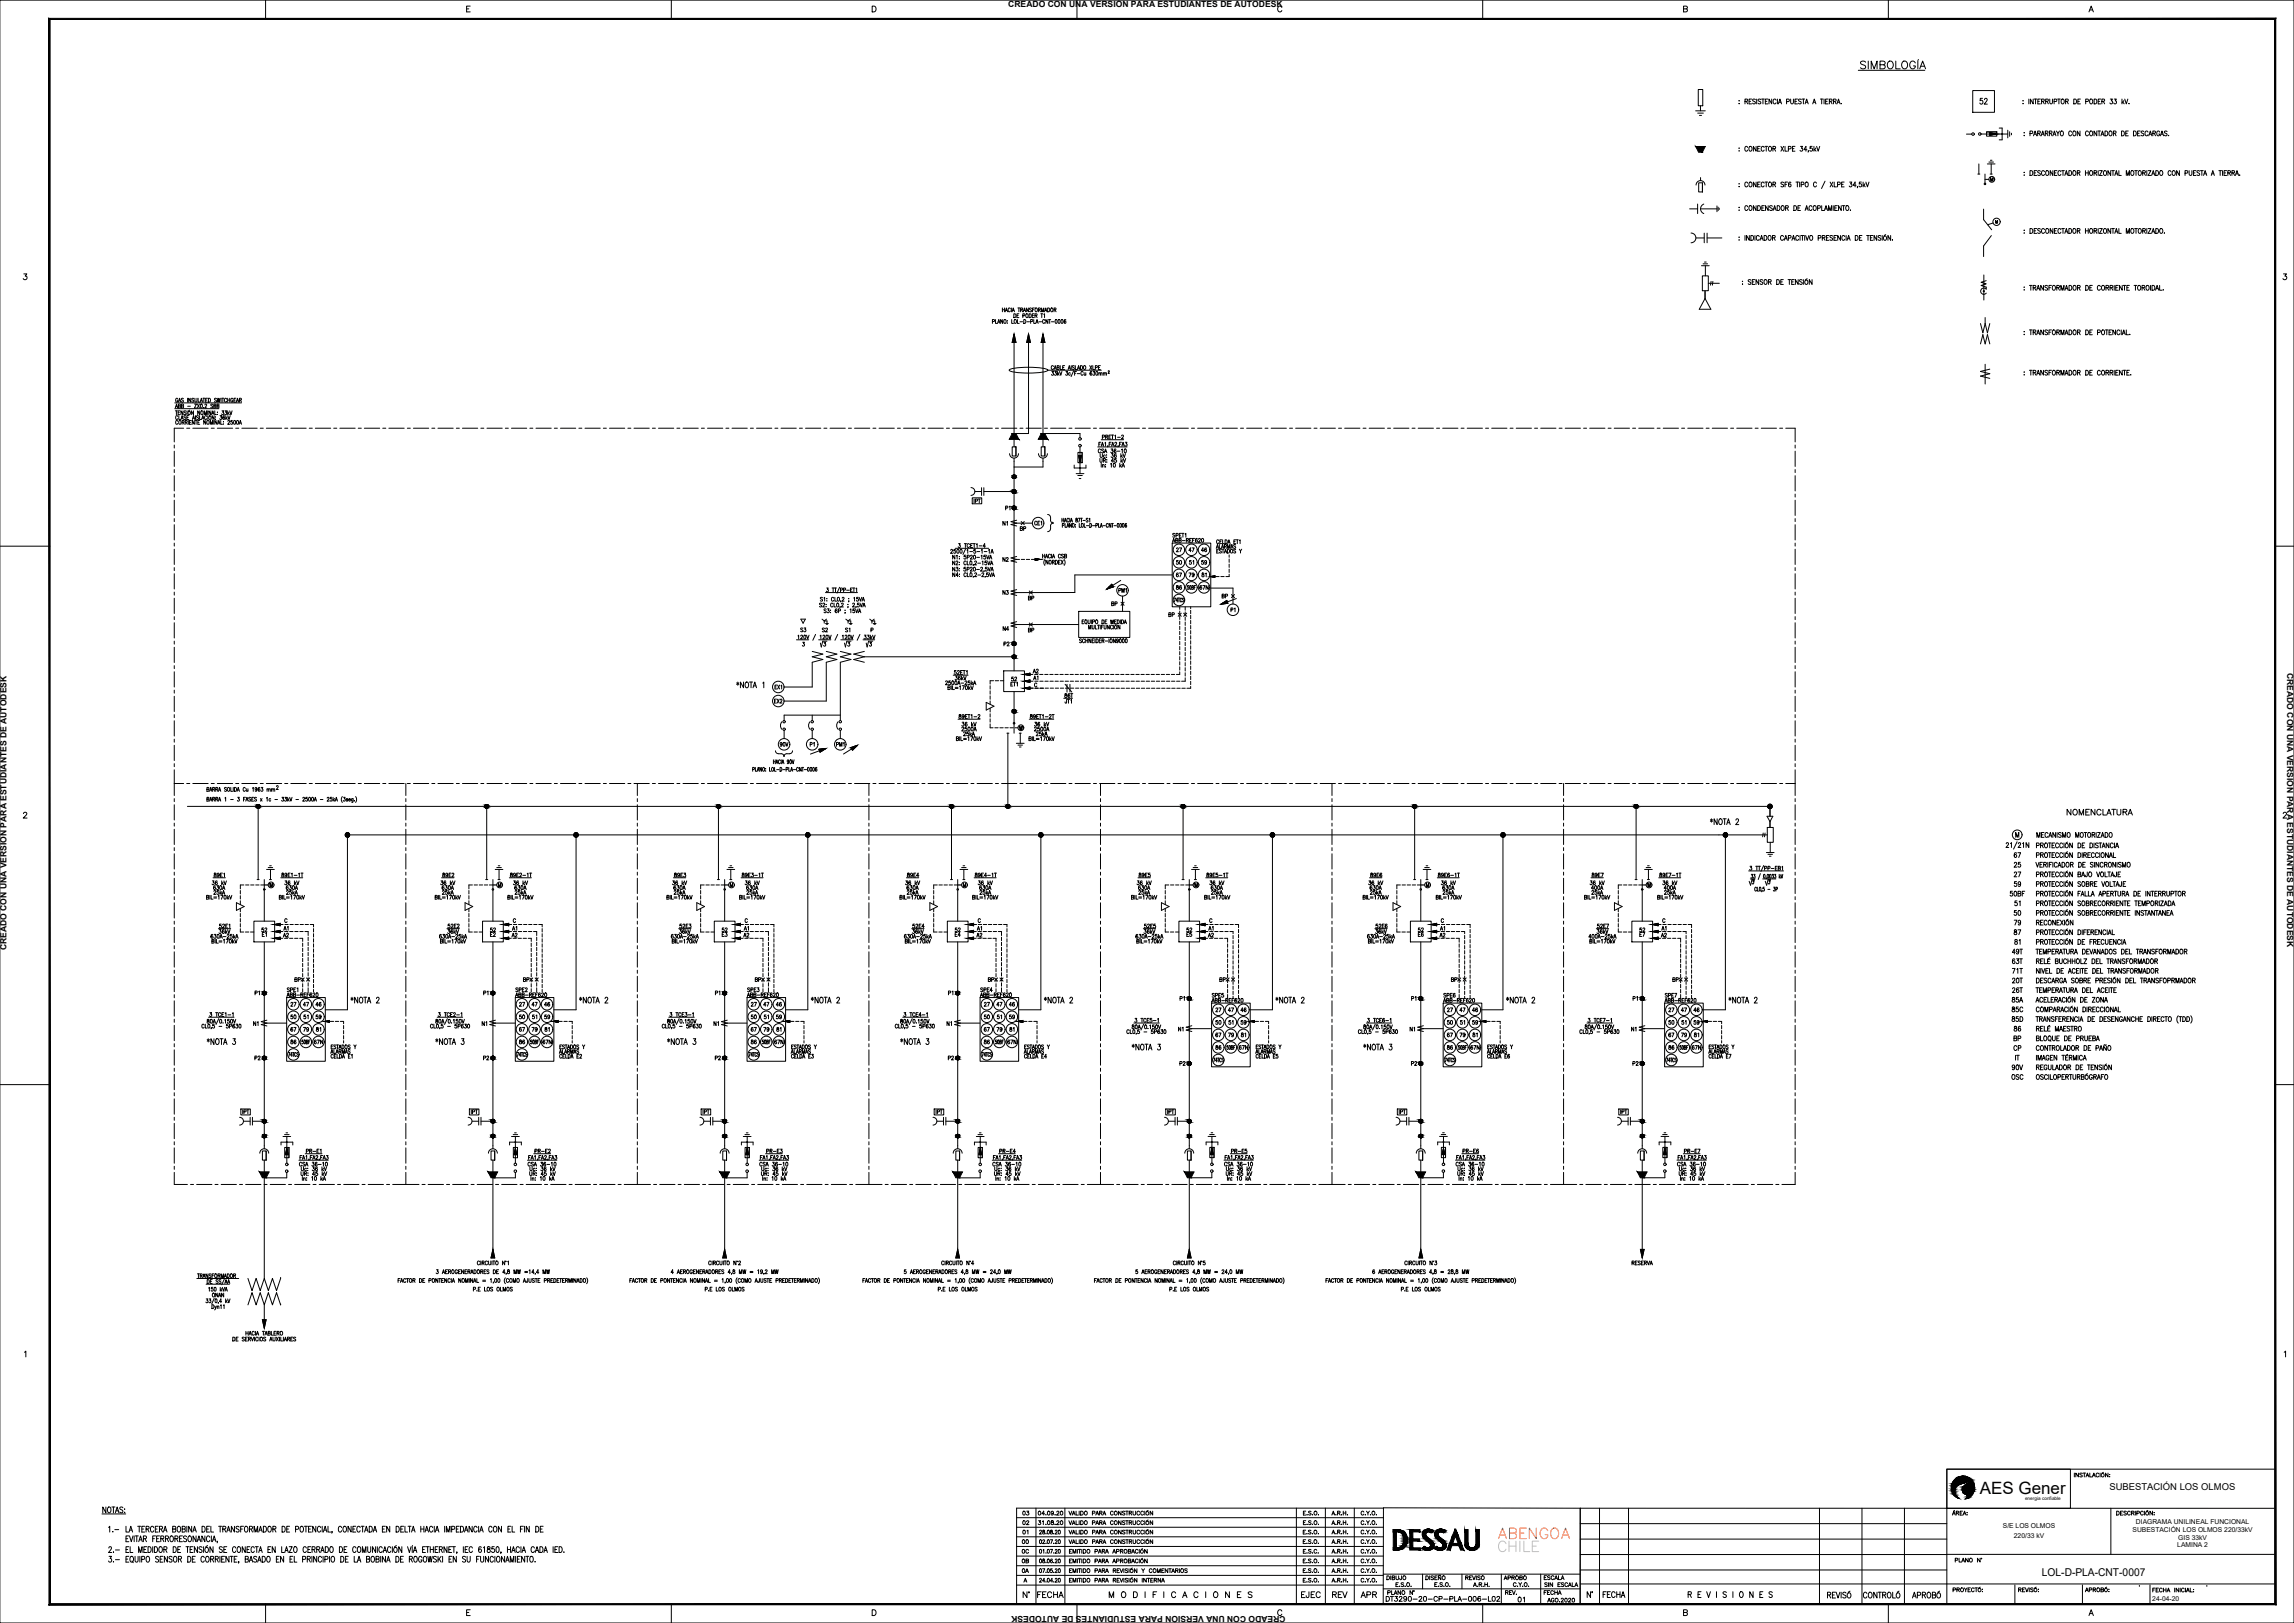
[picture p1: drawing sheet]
<svg xmlns="http://www.w3.org/2000/svg" width="1189mm" height="841mm" viewBox="0 0 1189 841" stroke-linecap="round" stroke-linejoin="round" font-family="sans-serif">
<defs><g id="words">
<g font-size="9.7" fill="#eb420a">
<text x="776" y="799">ABENGOA</text>
<text x="776" y="805">CHILE</text>
</g>
<text font-size="8.8" x="1026" y="774">AES Gener</text>
<g font-size="7.1">
<text x="965" y="829">CONTROLÓ</text>
<text x="990" y="829">APROBÓ</text>
</g>
<g font-size="6.6">
<text x="1070" y="424">NOMENCLATURA</text>
<text x="885" y="429">*NOTA 2</text>
<text x="181" y="521">*NOTA 2</text>
<text x="300" y="521">*NOTA 2</text>
<text x="419" y="521">*NOTA 2</text>
<text x="660" y="521">*NOTA 2</text>
<text x="895" y="521">*NOTA 2</text>
<text x="107" y="543">*NOTA 3</text>
<text x="345" y="543">*NOTA 3</text>
<text x="706" y="545">*NOTA 3</text>
</g>
<g font-size="6.2">
<text x="1025" y="55">52</text>
<text x="1043" y="461">59</text>
<text x="1048" y="491" transform="rotate(-90 1048 491)">81</text>
<text x="1043" y="546">CP</text>
<text x="537" y="829">FECHA</text>
<text x="574" y="829">M O D I F I C A C I O N E S</text>
<text x="673" y="829">EJEC</text>
<text x="690" y="829">REV</text>
<text x="704" y="829">APR</text>
<text x="718" y="831">DT3290-20-CP-PLA-006-L02</text>
<text x="786" y="831">01</text>
<text x="830" y="829">FECHA</text>
<text x="874" y="829">R E V I S I O N E S</text>
</g>
<g font-size="5.7">
<text x="1043" y="446">67</text>
<text x="1043" y="450">25</text>
<text x="1043" y="455">27</text>
<text x="1041" y="466">50BF</text>
<text x="1043" y="471">51</text>
<text x="1043" y="476">50</text>
<text x="1043" y="480">79</text>
<text x="1043" y="485">87</text>
<text x="1042" y="496">49T</text>
<text x="1042" y="501">63T</text>
<text x="1042" y="506">71T</text>
<text x="1042" y="510">20T</text>
<text x="1042" y="515">26T</text>
<text x="1042" y="521">85A</text>
<text x="1042" y="526">85C</text>
<text x="1042" y="531">85D</text>
<text x="1043" y="536">86</text>
<text x="1043" y="540">BP</text>
<text x="1042" y="556">90V</text>
<text x="1042" y="561">OSC</text>
<text x="1080" y="826">APROBÓ:</text>
</g>
<text font-size="5.6" x="1058" y="817">LOL-D-PLA-CNT-0007</text>
<g font-size="5.3">
<text x="519" y="273">N1</text>
<text x="535" y="273">CE1</text>
<text x="528" y="276">BP</text>
<text x="609" y="287">27</text>
<text x="615" y="287">47</text>
<text x="622" y="287">46</text>
<text x="519" y="292">N2</text>
<text x="609" y="300">67</text>
<text x="615" y="300">79</text>
<text x="622" y="300">81</text>
<text x="519" y="309">N3</text>
<text x="579" y="308">PM1</text>
<text x="633" y="311">BP</text>
<text x="532" y="312">BP</text>
<text x="575" y="315">BP</text>
<text x="605" y="321">BP</text>
<text x="637" y="318">P1</text>
<text x="414" y="329">S3</text>
<text x="425" y="329">S2</text>
<text x="437" y="329">S1</text>
<text x="519" y="328">N4</text>
<text x="532" y="329">BP</text>
<text x="534" y="350">A2</text>
<text x="535" y="353">A1</text>
<text x="523" y="354">52</text>
<text x="400" y="365">EX2</text>
<text x="497" y="380">2500A</text>
<text x="535" y="380">2500A</text>
<text x="404" y="388">90V</text>
<text x="419" y="388">P1</text>
<text x="433" y="388">PM1</text>
<text x="110" y="462">630A</text>
<text x="147" y="462">630A</text>
<text x="228" y="462">630A</text>
<text x="266" y="462">630A</text>
<text x="348" y="462">630A</text>
<text x="386" y="462">630A</text>
<text x="469" y="462">630A</text>
<text x="507" y="462">630A</text>
<text x="589" y="462">630A</text>
<text x="627" y="462">630A</text>
<text x="709" y="462">630A</text>
<text x="747" y="462">630A</text>
<text x="824" y="462">400A</text>
<text x="861" y="462">400A</text>
<text x="113" y="485">36kV</text>
<text x="146" y="483">A1</text>
<text x="231" y="485">36kV</text>
<text x="265" y="483">A1</text>
<text x="351" y="485">36kV</text>
<text x="385" y="483">A1</text>
<text x="472" y="485">36kV</text>
<text x="506" y="483">A1</text>
<text x="592" y="485">36kV</text>
<text x="625" y="483">A1</text>
<text x="712" y="485">36kV</text>
<text x="745" y="483">A1</text>
<text x="827" y="485">36kV</text>
<text x="860" y="483">A1</text>
<text x="135" y="486">E1</text>
<text x="146" y="487">A2</text>
<text x="264" y="487">A2</text>
<text x="385" y="487">A2</text>
<text x="505" y="487">A2</text>
<text x="625" y="487">A2</text>
<text x="745" y="487">A2</text>
<text x="860" y="487">A2</text>
<text x="148" y="515">SPE1</text>
<text x="266" y="515">SPE2</text>
<text x="387" y="515">SPE3</text>
<text x="507" y="515">SPE4</text>
<text x="131" y="517">P1</text>
<text x="250" y="517">P1</text>
<text x="370" y="517">P1</text>
<text x="491" y="517">P1</text>
<text x="615" y="520" transform="rotate(-90 615 520)">P1</text>
<text x="731" y="520">P1</text>
<text x="846" y="520">P1</text>
<text x="629" y="526">27</text>
<text x="636" y="526">47</text>
<text x="642" y="526">46</text>
<text x="749" y="526">27</text>
<text x="756" y="526">47</text>
<text x="762" y="526">46</text>
<text x="864" y="526">27</text>
<text x="870" y="526">47</text>
<text x="877" y="526">46</text>
<text x="131" y="533">N1</text>
<text x="150" y="529">50</text>
<text x="157" y="529">51</text>
<text x="163" y="529">59</text>
<text x="249" y="533">N1</text>
<text x="268" y="529">50</text>
<text x="275" y="529">51</text>
<text x="281" y="529">59</text>
<text x="369" y="533">N1</text>
<text x="388" y="529">50</text>
<text x="395" y="529">51</text>
<text x="401" y="529">59</text>
<text x="490" y="533">N1</text>
<text x="509" y="529">50</text>
<text x="516" y="529">51</text>
<text x="522" y="529">59</text>
<text x="629" y="532">50</text>
<text x="636" y="532">51</text>
<text x="642" y="532">59</text>
<text x="749" y="532">50</text>
<text x="756" y="532">51</text>
<text x="762" y="532">59</text>
<text x="864" y="532">50</text>
<text x="871" y="532">51</text>
<text x="877" y="532">59</text>
<text x="610" y="536">N1</text>
<text x="730" y="536">N1</text>
<text x="845" y="536">N1</text>
<text x="150" y="542">86</text>
<text x="162" y="542">67N</text>
<text x="268" y="542">86</text>
<text x="280" y="542">67N</text>
<text x="388" y="542">86</text>
<text x="400" y="542">67N</text>
<text x="509" y="542">86</text>
<text x="521" y="542">67N</text>
<text x="629" y="545">86</text>
<text x="641" y="545">67N</text>
<text x="749" y="545">86</text>
<text x="761" y="545">67N</text>
<text x="864" y="545">86</text>
<text x="876" y="545">67N</text>
<text x="1048" y="551" transform="rotate(-90 1048 551)">IT</text>
<text x="109" y="673">ONAN</text>
<text x="529" y="791">02</text>
<text x="529" y="786">03</text>
<text x="529" y="796">01</text>
<text x="529" y="801">00</text>
<text x="529" y="806">0C</text>
<text x="1012" y="811">PLANO N°</text>
<text x="718" y="820">DIBUJO</text>
<text x="759" y="820">REVISO</text>
<text x="779" y="820">APROBO</text>
<text x="799" y="820">ESCALA</text>
<text x="779" y="828">REV.</text>
<text x="799" y="828">FECHA</text>
<text x="801" y="831">AGO.2020</text>
</g>
<g font-size="4.9">
<text x="504" y="262">IPT</text>
<text x="520" y="265">P1</text>
<text x="609" y="294">50</text>
<text x="616" y="294">51</text>
<text x="622" y="294">59</text>
<text x="609" y="307">86</text>
<text x="621" y="307">67N</text>
<text x="519" y="336">P2</text>
<text x="494" y="353">36kV</text>
<text x="489" y="356">2500A-25kA</text>
<text x="523" y="357">ET1</text>
<text x="551" y="365">JT1</text>
<text x="498" y="382">25kA</text>
<text x="536" y="382">25kA</text>
<text x="110" y="465">25kA</text>
<text x="147" y="465">25kA</text>
<text x="228" y="465">25kA</text>
<text x="266" y="465">25kA</text>
<text x="349" y="465">25kA</text>
<text x="386" y="465">25kA</text>
<text x="469" y="465">25kA</text>
<text x="507" y="465">25kA</text>
<text x="589" y="465">25kA</text>
<text x="627" y="465">25kA</text>
<text x="709" y="465">25kA</text>
<text x="747" y="465">25kA</text>
<text x="824" y="465">25kA</text>
<text x="862" y="465">25kA</text>
<text x="253" y="484">52</text>
<text x="373" y="484">52</text>
<text x="494" y="484">52</text>
<text x="614" y="484">52</text>
<text x="734" y="484">52</text>
<text x="849" y="484">52</text>
<text x="152" y="510">BP</text>
<text x="270" y="510">BP</text>
<text x="391" y="510">BP</text>
<text x="511" y="510">BP</text>
<text x="631" y="510">BP</text>
<text x="751" y="510">BP</text>
<text x="866" y="510">BP</text>
<text x="627" y="518">SPE5</text>
<text x="747" y="518">SPE6</text>
<text x="862" y="518">SPE7</text>
<text x="150" y="522">27</text>
<text x="156" y="522">47</text>
<text x="163" y="522">46</text>
<text x="268" y="522">27</text>
<text x="275" y="522">47</text>
<text x="281" y="522">46</text>
<text x="388" y="522">27</text>
<text x="395" y="522">47</text>
<text x="401" y="522">46</text>
<text x="509" y="522">27</text>
<text x="516" y="522">47</text>
<text x="522" y="522">46</text>
<text x="150" y="536">67</text>
<text x="156" y="536">79</text>
<text x="163" y="536">81</text>
<text x="268" y="536">67</text>
<text x="275" y="536">79</text>
<text x="282" y="536">81</text>
<text x="388" y="536">67</text>
<text x="395" y="536">79</text>
<text x="401" y="536">81</text>
<text x="509" y="536">67</text>
<text x="516" y="536">79</text>
<text x="522" y="536">81</text>
<text x="629" y="538">67</text>
<text x="636" y="538">79</text>
<text x="642" y="538">81</text>
<text x="749" y="538">67</text>
<text x="756" y="538">79</text>
<text x="762" y="538">81</text>
<text x="864" y="538">67</text>
<text x="870" y="538">79</text>
<text x="877" y="538">81</text>
<text x="131" y="550">P2</text>
<text x="250" y="550">P2</text>
<text x="370" y="550">P2</text>
<text x="491" y="550">P2</text>
<text x="611" y="553">P2</text>
<text x="731" y="553">P2</text>
<text x="845" y="553">P2</text>
<text x="125" y="578">IPT</text>
<text x="243" y="578">IPT</text>
<text x="363" y="578">IPT</text>
<text x="484" y="578">IPT</text>
<text x="604" y="578">IPT</text>
<text x="724" y="578">IPT</text>
<text x="839" y="578">IPT</text>
<text x="154" y="605">CSA 36-10</text>
<text x="273" y="605">CSA 36-10</text>
<text x="393" y="605">CSA 36-10</text>
<text x="514" y="605">CSA 36-10</text>
<text x="634" y="605">CSA 36-10</text>
<text x="754" y="605">CSA 36-10</text>
<text x="869" y="605">CSA 36-10</text>
<text x="845" y="657">RESERVA</text>
<text x="1093" y="772">SUBESTACIÓN LOS OLMOS</text>
<text x="529" y="811">0B</text>
<text x="529" y="816">0A</text>
</g>
<g font-size="4.4">
<text x="523" y="4">CREADO CON UNA VERSIÓN PARA ESTUDIANTES DE AUTODESK</text>
<text x="1185" y="349" transform="rotate(90 1185 349)">CREADO CON UNA VERSIÓN PARA ESTUDIANTES DE AUTODESK</text>
<text x="3" y="492" transform="rotate(-90 3 492)">CREADO CON UNA VERSIÓN PARA ESTUDIANTES DE AUTODESK</text>
<text x="666" y="838" transform="rotate(180 666 838)">CREADO CON UNA VERSIÓN PARA ESTUDIANTES DE AUTODESK</text>
</g>
<g font-size="3.5">
<text x="1038" y="792">S/E LOS OLMOS</text>
<text x="1107" y="790">DIAGRAMA UNILINEAL FUNCIONAL</text>
<text x="1044" y="797">220/33 kV</text>
<text x="1105" y="794">SUBESTACIÓN LOS OLMOS 220/33kV</text>
<text x="1129" y="798">GIS 33kV</text>
<text x="1128" y="802">LAMINA 2</text>
<text x="1115" y="830">24-04-20</text>
</g>
<text font-size="2.4" x="1049" y="777">energia confiable</text>
</g></defs>
<!-- layer: E-Nivel-066Kv -->
<g fill="none" stroke="#000" stroke-width=".52">
<path d="M1019 69h3M1027 69h14M1025 90h1M1026 85v5M1029 90v5M1031 90h1M1032 85v5M884 138v5M884 151v4M526 177v55M526 173l1 4h-2zM533 177v48h-7"/>
<path d="M533 173l1 4h-2zM541 173v4h-1zM541 177v55M526 239v109M541 225h19v2M541 239v3h-15M560 232v13M505 255h4M510 255h16M448 340h78M526 358v16M522 380h1"/>
<path d="M522 380v38M526 375v5M528 380h1M529 380v5M97 418h820v5M134 418v38M252 418v38M372 418v38M493 418v38M613 418v38M733 418v38M848 418v38"/>
<path d="M917 426v3M917 436v6M133 456h1M137 456v5M140 456h1M140 451v5M252 456h1M255 456v5M258 456h1M259 451v5M372 456h1M376 456v5"/>
<path d="M378 456h1M379 451v5M493 456h1M496 456v5M499 456h1M500 451v5M613 456h1M616 456v5M619 456h1M620 451v5M733 456h1M736 456v5"/>
<path d="M739 456h1M740 451v5M847 456h1M851 456v5M854 456h1M854 451v5M137 461v16M255 461v16M376 461v16M496 461v16M616 461v16M736 461v16"/>
<path d="M851 461v16M137 488v106M255 488v106M376 488v106M496 488v106M616 488v106M736 488v106M851 488v106M126 581h4M131 581h6M149 589v14M245 581h3"/>
<path d="M249 581h6M267 589v14M365 581h3M369 581h7M387 589v14M486 581h3M490 581h6M508 589v14M606 581h3M610 581h6M628 589v14M726 581h3"/>
<path d="M730 581h6M748 589v14M840 581h4M845 581h6M863 589v14M137 601v61M149 608v2h-12M255 601v46M267 608v2h-12M376 601v46M387 608v2h-11M496 601v46"/>
<path d="M508 608v2h-12M616 601v46M628 608v2h-12M736 601v46M748 608v2h-12M851 601v46M863 608v2h-12M255 647l1 5h-2zM376 647v5h-1zM496 647l1 5h-2zM616 647l1 5h-2zM736 647l1 5h-2z"/>
<path d="M850 647h2l-1 5zM137 676v8M136 684h2l-1 4z"/>
<circle cx="1029" cy="95" r=".4"/>
<circle cx="526" cy="375" r=".4"/>
<circle cx="137" cy="461" r=".4"/>
<circle cx="255" cy="461" r=".4"/>
<circle cx="376" cy="461" r=".4"/>
<circle cx="496" cy="461" r=".4"/>
<circle cx="616" cy="461" r=".4"/>
<circle cx="736" cy="461" r=".4"/>
<circle cx="851" cy="461" r=".4"/>
</g>
<!-- layer: EL-Simbolos -->
<g fill="none" stroke="#000" stroke-width=".52">
<path d="M879 57h5M880 59h3M880 46h2v9h-2zM881 60h1M1022 47h12v11h-12zM879 76h5M1030 68h5v3h-5zM1030 68h5M1031 69h3l-3 1zM1036 66h2v6h-2M1041 67v4M1041 68v3"/>
<path d="M1042 69v1M879 96a2.3 2.3 0 0 1 2-2 2.3 2.3 0 0 1 3 2M880 95h2v4h-2zM881 92v2M882 95v4M1030 85h4M1031 84h2M1032 83h.1M876 108h4M880 106v5M881 108h9M883 106a2.6 2.6 0 0 0-2 2 2.6 2.6 0 0 0 2 3"/>
<path d="M890 107v3M890 107v2M891 108v1M1028 114l4 5M1033 116h-3M876 121a2.5 2.5 0 0 1 3 2 2.5 2.5 0 0 1-3 3M879 123h4M882 138h4M883 137h2M883 121v5M883 136h1M885 123h7"/>
<path d="M885 121v5M1032 122l-4 5M882 143h3v8h-3zM884 155l3 5h-6zM1029 145l-2 1 2 1-2 1 2 1v1a1.6 1.6 0 0 0-2 0 1.6 1.6 0 0 0 0 2 1.6 1.6 0 0 0 2 0M1026 168l2 4 1-4 1 4 1-4M1026 178l2-5 1 5 1-5 1 5M1031 191l-5 1 5 2-5 1 5 1M523 228h5M523 235a2.3 2.3 0 0 0 3 2 2.3 2.3 0 0 0 2-2M525 232h2v4h-2zM526 237v2"/>
<path d="M527 232v4M538 228h5M538 235a2.3 2.3 0 0 0 3 2 2.3 2.3 0 0 0 2-2M540 232h1v4h-1zM541 237v2M541 232v4M559 234h2v6h-2zM559 236h1v3zM561 234v6M503 253a2 2 0 0 1 2 2 2 2 0 0 1-2 2M509 253v4M510 253v4"/>
<path d="M557 241v2h6v-2M558 245h4M559 246h2M559 248h1M527 270h-3l3 1-3 1 3 1M527 288l-3 1 3 1-3 1h3M607 281h20v33h-20zM527 306h-3l3 1-3 1 3 1M559 317h27v13h-27zM581 312l2 2M583 312l-2 2M611 318l1 1"/>
<path d="M612 318l-1 1M613 318l2 1M615 318l-2 1M638 308l2 2M640 308l-2 2M421 338l5 1-5 1 5 2-5 1M428 338l6 1-6 1 6 2-6 1M435 338l6 1-6 1 6 2-6 1M448 338l-6 1 6 1-6 2 6 1M527 322l-3 1 3 1h-3l3 1M520 348h11v10h-11zM405 374l-1 2 1 2"/>
<path d="M420 374l-1 2 1 2M434 374v2v2M511 364l4 2-4 2zM527 385h4M528 386h2M528 387h1M916 423h3l-2 3zM916 429h3v7h-3zM138 451h4M139 450h2M140 449h1M257 451h4"/>
<path d="M257 450h3M258 449h1M377 451h4M378 450h2M378 449h1M498 451h4M498 450h3M499 449h1M618 451h4M618 450h3M619 449h1M738 451h4"/>
<path d="M738 450h3M739 449h1M852 451h4M853 450h2M854 449h1M915 442h4M916 443h3M917 444h1M123 468l4 2-4 2zM132 477h10v11h-10zM241 468l4 2-4 2zM250 477h11v11h-11z"/>
<path d="M361 468l4 2-4 2zM370 477h11v11h-11zM482 468l4 2-4 2zM491 477h11v11h-11zM602 468l4 2-4 2zM611 477h11v11h-11zM722 468l4 2-4 2zM731 477h11v11h-11zM837 468l4 2-4 2zM846 477h10v11h-10zM149 517h20v33h-20zM159 507l1 1"/>
<path d="M160 507l-1 1M267 517h20v33h-20zM277 507l2 1M279 507l-2 1M387 517h20v33h-20zM397 507l2 1M399 507l-2 1M508 517h20v33h-20zM518 507l2 1M520 507l-2 1M628 520h20v33h-20zM638 507l2 1"/>
<path d="M640 507l-2 1M748 520h20v33h-20zM758 507l2 1M760 507l-2 1M863 520h20v33h-20zM873 507l2 1M875 507l-2 1M138 529h-3l3 1-3 1 3 1M257 529h-3l3 1-3 1 3 1M377 529h-3l3 1-3 1 3 1M498 529h-3l3 1-3 1 3 1M618 532h-3l3 1-3 1 3 1"/>
<path d="M738 532h-3l3 1-3 1 3 1M852 532h-2l2 1-2 1 2 1M124 579a2 2 0 0 1 2 2 2 2 0 0 1-2 2M130 579v4M131 579v4M243 579a2 2 0 0 1 2 2 2 2 0 0 1-2 2M248 579v4M249 579v4M363 579a2 2 0 0 1 2 2 2 2 0 0 1-2 2M368 579v4M369 579v4M484 579a2 2 0 0 1 2 2 2 2 0 0 1-2 2"/>
<path d="M489 579v4M490 579v4M603 579a2 2 0 0 1 3 2 2 2 0 0 1-3 2M609 579v4M610 579v4M724 579a2 2 0 0 1 2 2 2 2 0 0 1-2 2M729 579v4M730 579v4M838 579a2 2 0 0 1 2 2 2 2 0 0 1-2 2M844 579v4M845 579v4M135 598a2.3 2.3 0 0 1 2-3 2.3 2.3 0 0 1 2 3"/>
<path d="M136 596h2v5h-2zM137 594v1M138 596v5M146 593v-1h6v1M147 589h4M147 588h3M148 595h2v5h-2zM148 587h1M149 595v3h-1zM150 595v5M253 598a2.3 2.3 0 0 1 2-3 2.3 2.3 0 0 1 3 3M254 596h2v5h-2z"/>
<path d="M255 594v1M256 596v5M264 593v-1h6v1M265 589h4M266 588h2M266 595h2v5h-2zM267 587h1M267 595l1 3h-2zM268 595v5M373 598a2.3 2.3 0 0 1 3-3 2.3 2.3 0 0 1 2 3M375 596h2v5h-2zM376 594v1"/>
<path d="M377 596v5M384 593v-1h6v1M385 589h4M386 588h2M386 595h2v5h-2zM387 587h1M387 595l1 3h-1zM388 595v5M494 598a2.3 2.3 0 0 1 2-3 2.3 2.3 0 0 1 3 3M495 596h2v5h-2zM496 594v1M497 596v5"/>
<path d="M505 593v-1h6v1M506 589h4M507 588h2M507 595h2v5h-2zM508 587h.1M508 595l1 3h-2zM509 595v5M614 598a2.3 2.3 0 0 1 2-3 2.3 2.3 0 0 1 3 3M615 596h2v5h-2zM616 594v1M617 596v5M625 593v-1h6v1"/>
<path d="M626 589h4M627 588h2M627 595h2v5h-2zM628 587h.1M628 595l1 3h-2zM629 595v5M734 598a2.3 2.3 0 0 1 2-3 2.3 2.3 0 0 1 3 3M735 596h2v5h-2zM736 594v1M737 596v5M745 593v-1h6v1M746 589h4"/>
<path d="M747 588h2M747 595h2v5h-2zM748 587h1M748 595l1 3h-2zM749 595v5M849 598a2.3 2.3 0 0 1 2-3 2.3 2.3 0 0 1 2 3M850 596h2v5h-2zM851 594v1M852 596v5M860 593v-1h6v1M861 589h4M862 588h2"/>
<path d="M862 595h2v5h-2zM862 587h1M863 595l1 3h-2zM864 595v5M135 607h4M253 607h5M373 607h5M494 607h5M614 607h5M734 607h5M849 607h5M128 676l3-6 2 6 2-6 2 6 2-6 2 6 2-6 2 6"/>
<path d="M128 662l3 7 2-7 2 7 2-7 2 7 2-7 2 7 2-7M145 676h.1M145 662h.1"/>
<circle cx="1032" cy="93" r="1.5"/>
<circle cx="1035" cy="115" r="1.9"/>
<circle cx="1028" cy="151" r=".3"/>
<circle cx="526" cy="255" r="1"/>
<circle cx="526" cy="263" r="1"/>
<circle cx="611" cy="311" r="3"/>
<circle cx="617" cy="304" r="3"/>
<circle cx="526" cy="334" r="1"/>
<circle cx="403" cy="356" r="3"/>
<circle cx="526" cy="340" r="1"/>
<circle cx="406" cy="378" r=".6"/>
<circle cx="406" cy="374" r=".6"/>
<circle cx="421" cy="374" r=".6"/>
<circle cx="421" cy="378" r=".6"/>
<circle cx="435" cy="378" r=".6"/>
<circle cx="435" cy="374" r=".6"/>
<circle cx="526" cy="369" r="1"/>
<circle cx="529" cy="377" r="1.5"/>
<circle cx="134" cy="418" r="1"/>
<circle cx="252" cy="418" r="1"/>
<circle cx="372" cy="418" r="1"/>
<circle cx="493" cy="418" r="1"/>
<circle cx="522" cy="418" r="1"/>
<circle cx="613" cy="418" r="1"/>
<circle cx="733" cy="418" r="1"/>
<circle cx="848" cy="418" r="1"/>
<circle cx="1045" cy="433" r="2.5"/>
<circle cx="140" cy="459" r="1.5"/>
<circle cx="259" cy="459" r="1.5"/>
<circle cx="379" cy="459" r="1.5"/>
<circle cx="500" cy="459" r="1.5"/>
<circle cx="620" cy="459" r="1.5"/>
<circle cx="740" cy="459" r="1.5"/>
<circle cx="855" cy="459" r="1.5"/>
<circle cx="137" cy="515" r="1"/>
<circle cx="255" cy="515" r="1"/>
<circle cx="376" cy="515" r="1"/>
<circle cx="496" cy="515" r="1"/>
<circle cx="616" cy="517" r="1"/>
<circle cx="736" cy="517" r="1"/>
<circle cx="851" cy="517" r="1"/>
<circle cx="159" cy="540" r="3"/>
<circle cx="277" cy="540" r="3"/>
<circle cx="397" cy="540" r="3"/>
<circle cx="518" cy="540" r="3"/>
<circle cx="137" cy="548" r="1"/>
<circle cx="152" cy="546" r="3"/>
<circle cx="271" cy="546" r="3"/>
<circle cx="376" cy="548" r="1"/>
<circle cx="391" cy="546" r="3"/>
<circle cx="496" cy="548" r="1"/>
<circle cx="511" cy="546" r="3"/>
<circle cx="631" cy="549" r="3"/>
<circle cx="638" cy="543" r="3"/>
<circle cx="736" cy="551" r="1"/>
<circle cx="751" cy="549" r="3"/>
<circle cx="758" cy="543" r="3"/>
<circle cx="851" cy="551" r="1"/>
<circle cx="866" cy="549" r="3"/>
<circle cx="873" cy="543" r="3"/>
<circle cx="137" cy="581" r="1"/>
<circle cx="255" cy="581" r="1"/>
<circle cx="376" cy="581" r="1"/>
<circle cx="496" cy="581" r="1"/>
<circle cx="616" cy="581" r="1"/>
<circle cx="736" cy="581" r="1"/>
<circle cx="851" cy="581" r="1"/>
</g>
<!-- layer: E-Nivel-066Kv -->
<path d="M526 173l1 4h-2zM533 173l1 4h-2zM541 173v4h-1zM255 647l1 5h-2zM376 647v5h-1zM496 647l1 5h-2zM616 647l1 5h-2zM736 647l1 5h-2zM850 647h2l-1 5zM136 684h2l-1 4z" fill="#000" stroke="#000" stroke-width=".52"/>
<!-- layer: 03 TEXTOS -->
<g fill="none" stroke="#000" stroke-width=".52">
<path d="M901 52h.1M901 54h.1M904 53l2-1v-1h-2v3M905 53l1 1M906 53h1M908 51h-2v3h2M910 52h-2l2 1-1 1-1-1M910 51v3M913 52h-2l2 1-1 1-1-1M913 51h1M914 51v3M915 53h1"/>
<path d="M916 51h-1v3h1M918 51v3l-1-3v3M920 52a.8 .8 0 0 0-1-1 .8 .8 0 0 0 0 1v1a.8 .8 0 0 0 0 1 .8 .8 0 0 0 1-1M921 51v3M922 54v-3l1 3M922 53h1M926 53h1v-2h-1v3M928 51v2l1 1v-1v-2M930 53h1M932 51h-2v3h2M933 52h-1l1 1v1l-1-1M934 51h1"/>
<path d="M935 51v3M935 54l1-3 1 3M936 53h1M939 54l1-3 1 3M940 53h1M943 51h2M944 51v3M945 51v3M946 53h1M947 51h-1v3h1M948 53l1-1-1-1v3M949 53v1"/>
<path d="M950 53l1-1-1-1v3M951 53l1 1M952 54l1-3 1 3M952 53h1M954 54h.1M1048 52h.1M1048 54h.1M1051 51v3M1054 51v3l-2-3v3M1054 51h2M1055 51v3M1056 53h1"/>
<path d="M1057 51h-1v3h1M1058 53l1-1-1-1v3M1059 53v1M1060 53l1-1-1-1v3M1061 53l1 1M1062 51v2l1 1 1-1v-2M1065 53h1v-1l-1-1v3M1066 51h2M1067 51v3M1070 53l2-1-2-1v3M1071 53l1 1M1075 51a1.3 1.3 0 0 1 1 2 1.3 1.3 0 0 1-1 1z"/>
<path d="M1077 53h1M1078 51h-1v3h1M1081 53h1v-2h-1v3M1085 51a1.4 1.4 0 0 1 2 2 1.3 1.3 0 0 1-2 1zM1087 53h1M1089 51h-2v3h2M1089 53l2-1v-1h-2v3M1090 53l1 1M1094 51h1l-1 1a.8 .8 0 0 1 1 1 1 1 0 0 1-2 0M1096 51h1l-1 1a.8 .8 0 0 1 1 1 1 1 0 0 1-2 0M1100 51v3M1100 53l1 1"/>
<path d="M1101 52l-1 1M1101 51l1 3 1-3M1103 54h.1M901 78h.1M901 77h.1M906 76a.8 .8 0 0 0-1 0 .8 .8 0 0 0-1 1 .8 .8 0 0 0 1 1 .8 .8 0 0 0 1 0M910 76v2l-1-2v2M911 77h1M912 76h-1v2h1M914 76a.8 .8 0 0 0-1 0 .8 .8 0 0 0 0 1 .8 .8 0 0 0 0 1 .8 .8 0 0 0 1 0M915 76h1M915 76v2"/>
<path d="M919 77h1v-1h-1v2M919 77l1 1M923 76l1 2M924 76l-1 2M925 76v2h1M927 77h1v-1h-1v2M929 77h1M930 76h-1v2h1M933 76h1v1a.8 .8 0 0 1 0 1 .8 .8 0 0 1-1 0M936 78h-1l1-2v2M937 78v1M939 76h-1v1a.8 .8 0 0 1 1 0 .8 .8 0 0 1 0 1 .8 .8 0 0 1-1 0"/>
<path d="M940 76v2M940 77l1 1M941 77l-1 1M941 76l1 2 1-2M1049 69h.1M1049 70h.1M1052 69h1v-1h-1v2M1054 70l1-2 1 2M1054 70h1M1056 69h1v-1h-1v2M1057 69v1M1058 70l1-2v2"/>
<path d="M1058 70h1M1060 69h1v-1h-1v2M1061 69v1M1062 69h1v-1h-1v2M1063 69v1M1064 70l1-2 1 2M1064 70h1M1066 68l1 1v1M1067 68v1M1074 68a.8 .8 0 0 0-1 0 .8 .8 0 0 0-1 1 .8 .8 0 0 0 1 1 .8 .8 0 0 0 1 0M1078 68v2l-1-2v2M1082 68a.8 .8 0 0 0-1 0 .8 .8 0 0 0 0 1 .8 .8 0 0 0 0 1 .8 .8 0 0 0 1 0"/>
<path d="M1087 68v2l-2-2v2M1087 68h2M1088 68v2M1089 70l1-2v2M1089 70h1M1091 68a1.3 1.3 0 0 1 1 1 1.3 1.3 0 0 1-1 1zM1095 69h1v-1h-1v2M1096 69l1 1M1099 68a1.3 1.3 0 0 1 2 1 1.3 1.3 0 0 1-2 1zM1102 69h.1M1103 68h-1v2h1M1106 68a1.3 1.3 0 0 1 1 1 1.3 1.3 0 0 1-1 1z"/>
<path d="M1108 69h1M1109 68h-1v2h1M1111 68h-1l1 2h-1M1113 68a.8 .8 0 0 0-1 0 .8 .8 0 0 0 0 1 .8 .8 0 0 0 0 1 .8 .8 0 0 0 1 0M1114 70v-2l1 2M1114 70h1M1116 69h1v-1h-1v2M1116 69l1 1M1119 68a.8 .8 0 0 0-1 0 .8 .8 0 0 0 0 1 .8 .8 0 0 0 0 1 .8 .8 0 0 0 1-1M1120 70v-2l1 2M1120 70h1M1123 68h-1l1 2h-1"/>
<path d="M1124 70h.1M901 95h.1M901 97h.1M906 95a.8 .8 0 0 0-1-1 .8 .8 0 0 0-1 1v1a.8 .8 0 0 0 1 1 .8 .8 0 0 0 1-1M910 94v3l-1-3v3M911 96h1M912 94h-1v3h1M914 95a.8 .8 0 0 0-1-1 .8 .8 0 0 0 0 1v1a.8 .8 0 0 0 0 1 .8 .8 0 0 0 1-1M915 94h1M915 94v3M919 96l1-1-1-1v3M919 96l1 1"/>
<path d="M924 95h-1l1 1v1h-1M925 96h1M926 94h-1v3M928 95v-1a1.1 1.1 0 0 0-1 2 1.1 1.1 0 0 0 1 1 1 1 0 0 0 0-2 .7 .7 0 0 0-1 1M931 94h1M931 94v3M933 94v3M933 96h2v-2h-2v3M941 95a.8 .8 0 0 0-1-1 .8 .8 0 0 0 0 1v1a.8 .8 0 0 0 0 1 .8 .8 0 0 0 1-1M946 94l-2 4M948 94l2 3M950 94l-2 3"/>
<path d="M951 94v3h1M952 96h2v-2h-2v3M954 96h1M956 94h-2v3h2M959 94h1l-1 1a1.1 1.1 0 0 1 1 2 1.1 1.1 0 0 1-2-1M962 96h-2l1-2v3M963 97h.1M965 94h-1v1a.8 .8 0 0 1 1 0 1 1 0 0 1 0 2 1.1 1.1 0 0 1-2-1M966 94v3M966 96l1 1M967 95l-1 1M967 94l1 3 1-3"/>
<path d="M1032 94v-2v2l1-2v2M1049 89h.1M1049 91h.1M1052 88a1.4 1.4 0 0 1 2 2 1.3 1.3 0 0 1-2 1zM1054 90h1M1056 88h-2v3h2M1057 89h-1l1 1v1h-1M1060 89a.8 .8 0 0 0-1-1 .8 .8 0 0 0-1 1v1a.8 .8 0 0 0 1 1 .8 .8 0 0 0 1-1M1064 88v3l-2-3v3M1065 90h1M1066 88h-1v3h1M1068 89a.8 .8 0 0 0-1-1 .8 .8 0 0 0 0 1v1a.8 .8 0 0 0 0 1 .8 .8 0 0 0 1-1"/>
<path d="M1068 88h2M1069 88v3M1070 91l1-3 1 3M1070 90h1M1072 88a1.4 1.4 0 0 1 2 2 1.3 1.3 0 0 1-2 1zM1077 90l1-1-1-1v3M1077 90l1 1M1081 90h1M1081 88v3M1082 88v3M1085 90l1-1-1-1v3M1086 90l1 1"/>
<path d="M1087 88v3M1088 88h2l-2 3h2M1094 88v3l-2-3v3M1094 88h2M1095 88v3M1096 91l1-3 1 3M1096 90h1M1098 88v3h1M1102 91v-3l1 3 1-3v3M1106 88h2M1107 88v3M1110 90l2-1-2-1v3"/>
<path d="M1111 90l1 1M1113 88v3M1113 88h2l-2 3h2M1115 91l1-3 1 3M1115 90h1M1117 88a1.4 1.4 0 0 1 2 2 1.3 1.3 0 0 1-2 1zM1125 89a.8 .8 0 0 0-1-1 .8 .8 0 0 0 0 1v1a.8 .8 0 0 0 0 1 .8 .8 0 0 0 1-1M1129 88v3l-1-3v3M1132 90h2v-1l-2-1v3M1135 88v2v1l1-1v-2M1137 90h1M1138 88h-1v3h1"/>
<path d="M1140 89h-1l1 1v1h-1M1140 88h2M1141 88v3M1142 91l1-3 1 3M1142 90h1M1146 91l1-3 1 3M1146 90h1M1150 88h1M1151 88v3M1152 88v3M1153 90h.1M1154 88h-1v3h1"/>
<path d="M1155 90l1-1-1-1v3M1155 90l1 1M1157 90l1-1-1-1v3M1157 90l1 1M1159 91v-3l1 3M1159 90h1M1161 91h.1M901 107h.1M901 109h.1M906 107a.8 .8 0 0 0-1 0 .8 .8 0 0 0-1 1 .8 .8 0 0 0 1 1 .8 .8 0 0 0 1-1M910 107v2l-1-2v2M911 107a1.3 1.3 0 0 1 1 1 1.3 1.3 0 0 1-1 1z"/>
<path d="M913 108h1M914 107h-1v2h1M916 107v2l-1-2v2M919 107h-2l2 1-1 1h-1M919 109l1-2 1 2M919 108h1M921 107a1.3 1.3 0 0 1 1 1 1.3 1.3 0 0 1-1 1zM925 108h2v-1h-2v2M926 108l1 1M930 107a1.3 1.3 0 0 1 1 1 1.3 1.3 0 0 1-1 1zM932 108h1M933 107h-1v2h1"/>
<path d="M935 109l1-2 1 2M936 108h1M939 107a.8 .8 0 0 0-1 0 .8 .8 0 0 0 0 1 .8 .8 0 0 0 0 1 .8 .8 0 0 0 1-1M942 108h1v-1h-1v2M944 107v2h1M946 109v-2l1 2M946 108h1M948 109v-2v2l1-2v2M950 107v2M951 108h1M952 107h-1v2h1M954 107v2l-1-2v2"/>
<path d="M955 107h1M955 107v2M959 109h.1M1049 119h.1M1052 118a1.4 1.4 0 0 1 2 2 1.3 1.3 0 0 1-2 1zM1054 120h1M1056 118h-2v3h2M1057 119h-1l1 1v1h-1M1060 119a.8 .8 0 0 0-1-1 .8 .8 0 0 0-1 1v1a.8 .8 0 0 0 1 1 .8 .8 0 0 0 1-1M1064 118v3l-2-3v3M1065 120h1M1066 118h-1v3h1"/>
<path d="M1068 119a.8 .8 0 0 0-1-1 .8 .8 0 0 0 0 1v1a.8 .8 0 0 0 0 1 .8 .8 0 0 0 1-1M1068 118h2M1069 118v3M1072 118a1.4 1.4 0 0 1 2 2 1.3 1.3 0 0 1-2 1zM1077 120l1-1-1-1v3M1077 120l1 1M1081 118v3M1081 120h1M1082 118v3M1085 120l1-1h1l-2-1v3M1086 120l1 1M1087 118v3"/>
<path d="M1088 118h2l-2 3h2M1094 118v3l-2-3v3M1094 118h2M1095 118v3M1098 118v3h1M1106 118h2M1107 118v3M1110 120l2-1-2-1v3M1111 120l1 1M1113 118v3M1113 118h2l-2 3h2M1117 118a1.4 1.4 0 0 1 2 2 1.3 1.3 0 0 1-2 1z"/>
<path d="M901 123h.1M901 124h.1M904 122v3M907 122v3l-2-3v3M907 122a1.3 1.3 0 0 1 2 1 1.4 1.4 0 0 1-2 2zM910 122v3M912 123a.8 .8 0 0 0-1-1 .8 .8 0 0 0-1 1v1a.8 .8 0 0 0 1 1 .8 .8 0 0 0 1-1M912 125l1-3 1 3M912 124h1M914 122a1.3 1.3 0 0 1 2 1 1.4 1.4 0 0 1-2 2zM919 123h1v-1h-1v3M919 123l1 2"/>
<path d="M924 123a.8 .8 0 0 0-1-1 .8 .8 0 0 0 0 1v1a.8 .8 0 0 0 0 1 .8 .8 0 0 0 1-1M925 125l1-3v3M925 124h1M927 123h1v-1h-1v3M929 125v-3l1 3M929 124h1M932 123a.8 .8 0 0 0-1-1 .8 .8 0 0 0 0 1v1a.8 .8 0 0 0 0 1 .8 .8 0 0 0 1-1M933 122v3M933 122h2M934 122v3M935 122v3M936 122l1 3v-3"/>
<path d="M942 123h1l1-1h-2v3M944 123h2v-1h-2v3M945 123l1 2M947 123h.1M948 122h-1v3h1M950 122h-2l2 2-1 1-1-1M950 123h1M952 122h-2v3h2M954 122v3l-2-3v3M956 123a.8 .8 0 0 0-1-1 .8 .8 0 0 0 0 1v1a.8 .8 0 0 0 0 1 .8 .8 0 0 0 1-1M957 122v3M957 125l1-3 1 3"/>
<path d="M958 124h1M961 122a1.3 1.3 0 0 1 2 1 1.4 1.4 0 0 1-2 2zM964 123h.1M965 122h-1v3h1M967 122h2M968 122v3M969 123h1M971 122h-2v3h2M973 122v3l-2-3v3M975 122h-2l2 2-1 1-1-1M975 122v3M977 122h-1"/>
<path d="M980 122v3l-2-3v3M981 124h.1M1049 121h.1M1070 121l1-3 1 3M1070 120h1M1096 121l1-3 1 3M1096 120h1M1102 121v-3l1 3 1-3v3M1115 121l1-3 1 3M1115 120h1M1122 121h.1M903 146h.1"/>
<path d="M903 147h.1M907 145h-1l1 1v1h-1M908 146h1M909 145h-1v2h1M911 145v2l-1-2v2M914 145h-2l2 2h-1h-1M916 146h2v-1h-2v2M917 146l1 1M921 145a1.3 1.3 0 0 1 1 1 1.3 1.3 0 0 1-1 1zM923 146h1M924 145h-1v2h1M927 145h1"/>
<path d="M927 145v2M929 146h.1M930 145h-1v2h1M932 145v2l-2-2v2M934 145h-1l1 2h-1M935 145v2M937 144l-1 1M939 145v2l-1-2v2M1049 149h.1M1049 150h.1M1052 148h1M1052 148v2"/>
<path d="M1054 149h1v-1h-1v2M1054 149l1 1M1056 150v-2l1 2M1056 150h1M1059 148v2l-1-2v2M1061 148h-1l1 2h-1M1062 149h1M1063 148h-1v2M1066 149h1v-1h-1v2M1067 149v1M1068 150v-2l1 2 1-2v2M1070 150l1-2 1 2"/>
<path d="M1070 150h1M1072 148a1.3 1.3 0 0 1 2 1 1.3 1.3 0 0 1-2 1zM1077 149h1v-1h-1v2M1077 149l1 1M1081 148a1.3 1.3 0 0 1 1 1 1.3 1.3 0 0 1-1 1zM1083 149h1M1084 148h-1v2h1M1088 148a.8 .8 0 0 0-1 1 .8 .8 0 0 0 1 1M1091 149h2v-1h-2v2M1092 149l1 1M1094 149h1v-1h-1v2M1094 149l1 1"/>
<path d="M1096 148v2M1096 149h1M1098 148h-2v2h2M1100 148v2l-2-2v2M1100 148h2M1101 148v2M1102 149h1M1104 148h-2v2h2M1106 148h1M1107 148v2M1110 149h1v-1h-1v2M1111 149l1 1"/>
<path d="M1114 148v2M1115 148a1.3 1.3 0 0 1 2 1 1.3 1.3 0 0 1-2 1zM1117 150l1-2 1 2M1117 150h1M1119 148v2h1M1121 150h.1M1049 172h.1M1049 173h.1M1052 171h1M1052 171v2M1054 172h1v-1h-1v2M1054 172l1 1"/>
<path d="M1056 173v-2l1 2M1056 173h1M1059 171v2l-1-2v2M1061 171h-1l1 1v1h-1M1062 172h1M1063 171h-1v2M1066 172h1v-1h-1v2M1067 172v1M1068 173v-2l1 2 1-2v2M1070 173l1-2 1 2M1070 173h1M1072 171a1.3 1.3 0 0 1 2 1 1.3 1.3 0 0 1-2 1z"/>
<path d="M1077 172h1v-1h-1v2M1077 172l1 1M1081 171a1.3 1.3 0 0 1 1 1 1.3 1.3 0 0 1-1 1zM1083 172h1M1084 171h-1v2h1M1087 172h1v-1h-1v2M1091 171h2M1092 171v2M1093 172h1M1094 171h-1v2h1M1096 171v2l-1-2v2M1099 172a.8 .8 0 0 0-1-1 .8 .8 0 0 0-1 1 .8 .8 0 0 0 1 1 .8 .8 0 0 0 1 0"/>
<path d="M1099 171v2M1100 173l1-2v2M1100 173h1M1102 171v2h1M1104 173h.1M545 192h1l-1 1h1a.6 .6 0 0 1 0 1 .6 .6 0 0 1-1 0M546 190l-1-1v1v1h1M546 191l1-2v2M546 191h1M547 192v1a.6 .6 0 0 1 0 1 .6 .6 0 0 1-1 0M548 190h1l-1-1v2h1v-1M548 192v2"/>
<path d="M548 194h1M549 193l-1 1M549 192l1 2v-2M549 189v2h1M551 190h.1M552 189h-1v2h1M552 192h1v1a.6 .6 0 0 1 0 1 .6 .6 0 0 1-1 0M554 191v-2l1 2M554 191h1M555 193h-1v1h1M555 189v2M556 192l-1 3"/>
<path d="M557 190h-1l1 1h-1M557 193h1M557 189v2h1M558 192h-1v2M558 194h2M558 191l1-2 1 2M559 191h.1M560 189a1 1 0 0 1 1 1 1 1 0 0 1-1 1zM561 193v-1l-1 1v1h1M562 193v1h1M563 193v1M565 189l1 2"/>
<path d="M566 193a.9 .9 0 0 0-1 0 .9 .9 0 0 0 1 1v-1l-1 1M566 189l-1 2M566 189v2h1M567 192v1a.6 .6 0 0 1 0 1 .6 .6 0 0 1-1 0M568 190h1l-1-1v2M569 190h1M569 193h1v1M569 193v1M570 189h-1v2h1M570 193h1v1M572 193h1v1M572 193v1"/>
<path d="M573 193v1M574 192h1l-1 1h1M1049 194h.1M1049 193h.1M1052 192h1M1052 192v2M1054 193h1v-1h-1v2M1054 193l1 1M1056 194v-2l1 2M1056 194h1M1059 192v2l-1-2v2M1061 192h-1l1 2h-1"/>
<path d="M1062 193h1M1063 192h-1v2M1066 193h1v-1h-1v2M1067 193v1M1068 194v-2l1 2 1-2v2M1070 194l1-2 1 2M1070 194h1M1072 192a1.3 1.3 0 0 1 2 1 1.3 1.3 0 0 1-2 1zM1077 193h1v-1h-1v2M1077 193l1 1M1081 192a1.3 1.3 0 0 1 1 1 1.3 1.3 0 0 1-1 1zM1083 193h1"/>
<path d="M1084 192h-1v2h1M1088 192a.8 .8 0 0 0-1 1 .8 .8 0 0 0 1 1M1091 193h2v-1h-2v2M1092 193l1 1M1094 193h1v-1h-1v2M1094 193l1 1M1096 192v2M1096 193h1M1098 192h-2v2h2M1100 192v2l-2-2v2M1100 192h2M1101 192v2"/>
<path d="M1102 193h1M1104 192h-2v2h2M1104 194h.1M91 213h1M91 213v2M92 216l-1-1v1v1h1M92 218h-1v1v1l1-1M92 214h1M93 215v2h1M93 213h-1v2h1M94 217v-2l1 2M94 217h1"/>
<path d="M94 219h1v-1h-1v2M95 213v2l-1-2v2M95 219v1M96 219h1v-1h-1v2M96 216l-1-1 1 2h-1M96 213h-1l1 1v1h-1M96 219l1 1M97 216h1M97 213v2M98 218v2M98 215h-1v2h1M98 219h1"/>
<path d="M98 212v1M99 218h-1v2h1M100 217v-2l1 2M100 217h1M100 213v2l-1-2v2M101 218v2l-1-2v2M101 218h1M101 215v2M102 218v2M103 219h.1M103 216h-1l1 1h-1M103 215v2h1l1-2 1 2"/>
<path d="M104 213v2l-2-2v2M104 218h-1v2h1M105 217h1M106 215v-2v2l1-2v2M107 218v2l-1-2v2M107 216l-1-1v1v1h1M108 213v2M108 215v2M109 220v-2l1 2v-2v2M109 215h-1M109 213v2l-1-2v2M110 215v-2l1 2"/>
<path d="M110 214h1M111 218v2M111 215v2l-1-2v2M111 213v2h1M112 216h.1M112 217h.1M112 218v2l-1-2v2M113 214h.1M113 215h.1M113 220v-2l1 2M113 219h1M114 215h1l-1 1 1 1h-1"/>
<path d="M114 218v2h1M115 213h1l-1 1h1l-1 1v-1M116 219h.1M116 220h.1M116 216v-1l-1 1 1 1v-1l-1 1M117 213v1v1l-1-1M117 215v2M117 217h1M118 216l-1 1M118 213v2M118 215l1 2v-2M118 218h1l-1 2h1"/>
<path d="M118 214l1 1M119 214h-1M119 213l1 2v-2M120 218v1a.6 .6 0 0 1 0 1v-1M124 220l1-2v2M124 219h1M570 238l1 2v-1v-1M570 235l1 2v-2M570 233a.6 .6 0 0 0-1 0v1a.7 .7 0 0 0 1 1 .6 .6 0 0 0 0-1M572 239l1-1h-1v2M572 233h-1l1 1v1l-1-1M572 235l1-2 1 2"/>
<path d="M572 239l1 1M573 234h.1M573 236h-1v1h1M574 236h.1M574 237h.1M574 238h.1M574 239h.1M576 233h1a.6 .6 0 0 1 0 1 .6 .6 0 0 1-1 0M576 235h1l-1 1h1a.6 .6 0 0 1 0 1 .6 .6 0 0 1-1 0M577 239h-1l1-1v2M578 233h-1l1 2v-1v-1l-1 1M578 235a1 1 0 0 0-1 1 1 1 0 0 0 1 1v-1"/>
<path d="M579 238h-1a.6 .6 0 0 1 1 0 .7 .7 0 0 1-1 1M579 234h1M581 235v2M581 238v2M581 236l1 1M581 233h1v2M581 239l1 1M582 236l-1 1M582 238l-1 1M582 235l1 2v-2M582 238l1 2v-2M571 240v2"/>
<path d="M571 241h1v1M571 241v1M573 241h.1M573 242h.1M576 240v2M580 240v2M581 241v1M581 241l-1 1M581 242l1-2 1 2M582 241h1M609 277h-1l1 1h-1M609 280h1v-1h-1v2h1v-1"/>
<path d="M609 277h1v-1h-1v2M611 280h1v-1h-1v2h1v-1M611 277h1M612 276h-1v2h1M612 276h2M613 276v2M614 277l1-1v2M615 280h1v-1h-1v2M615 280l1 1M617 280h.1M618 279h-1v2h1M618 280h1"/>
<path d="M619 279h-1v2M620 279a.9 .9 0 0 0 0 1 .9 .9 0 0 0 0 1v-1M621 279h1l-1 2h1M633 280h-1v2h1M634 280v2h1M635 280a1 1 0 0 1 1 1 1 1 0 0 1-1 1zM640 280h-1v2h1M641 280h1M641 280v2M493 285h1l-1 2h1M495 291v2l-1-2v2M495 294v2l-1-2v2"/>
<path d="M495 288v2l-1-2v2M495 297v2l-1-2v2M495 285h-1v1a.6 .6 0 0 1 1 0 .6 .6 0 0 1-1 0M495 291h1l-1 2h1M496 294v1a.6 .6 0 0 1 0 1 .6 .6 0 0 1-1 0M496 288v2M497 298h-2l1-1v2M497 295h.1M497 296h.1M497 291h.1M497 288h.1M497 290h.1"/>
<path d="M497 298h.1M497 299h.1M497 293h.1M500 294v1a.6 .6 0 0 1 0 1 .6 .6 0 0 1-1 0M500 284l-1 3M501 288h-1v1a.6 .6 0 0 1 1 0 .6 .6 0 0 1-1 0M501 291a.6 .6 0 0 0-1 0v1a.6 .6 0 0 0 0 1 .7 .7 0 0 0 1-1M501 297a.6 .6 0 0 0-1 0 .6 .6 0 0 0 0 1 .6 .6 0 0 0 0 1 .7 .7 0 0 0 1-1M501 285h1v2M501 295h1v-1h-1v2M501 289h1v-1h-1v2M501 291v2h1"/>
<path d="M501 297v2h1M503 286h1M503 294h1l-1 2h1M503 288h1l-1 2h1M504 293h.1M505 299h-1M505 291h1l-1 2h1M505 297h1l-1 2h1M506 285h-1v1a.6 .6 0 0 1 1 0 .7 .7 0 0 1-1 1 .6 .6 0 0 1 0-1M506 295h2M506 289h2M506 286h2"/>
<path d="M507 292h1M507 298h1M508 294h1l-1 2h1M508 288h1v2M509 285v2M509 297h1l-1 2h1M509 291v2M510 296h.1M510 286h1M511 299h-1M511 288h-1v1a.6 .6 0 0 1 1 0 .6 .6 0 0 1-1 0M511 288l1 2 1-2"/>
<path d="M511 291l-1 1a.6 .6 0 0 1 1 0 .6 .6 0 0 1 0 1 .7 .7 0 0 1-1-1M512 294h-1v1a.6 .6 0 0 1 1 0 .7 .7 0 0 1-1 1M512 291v2l1-2M512 294l1 2v-2M512 297h-1v1a.6 .6 0 0 1 1 0 .6 .6 0 0 1 0 1 .7 .7 0 0 1-1-1M512 285h1v2M513 297v2l1-2M513 290v-2l1 2M513 289h1M513 293l1-2 1 2M513 296l1-2 1 2M514 287v-2l1 2"/>
<path d="M514 292h.1M514 295h1M514 286h1M514 299l1-2v2M514 298h1M540 287v2M540 288h1M541 287v2M541 290v1v2M542 289v-2l1 2M542 288h1M543 290v2l-1-2v2"/>
<path d="M544 288v-1l-1 1 1 1M545 287v2M545 289l1-2 1 2M545 291h1l-1-1v2M546 288h.1M546 291v1M547 290a1 1 0 0 1 1 1 1 1 0 0 1-1 1zM549 291h.1M550 290h-1v2h1M550 288l-1-1-1 1 1 1h1M550 290l1 2M551 290l-1 2"/>
<path d="M551 287h-1l1 2h-1M551 290l1 1-1 2M552 288h1v-1h-1v2h1l-1-1M608 281v-2l1 2M608 280h1M613 280h1M630 284l1-2 1 2M631 286h.1M631 283h.1M632 285h-1v2h1M632 280h-1h-1l1 2 1-1M632 282v2h1"/>
<path d="M632 281h1M633 285h-1l1 1h-1M633 284l1-2v2M633 283h1M633 285h1M634 285v2M635 287v-2l1 2M635 283h1v-1h-1v2M635 286h1M635 283l1 1M636 285a1 1 0 0 1 1 1 1 1 0 0 1-1 1zM636 284v-2l1 2v-2v2"/>
<path d="M636 282l1-2 1 2M636 281h1M638 284v-2l1 2M638 283h1M639 281h1M640 285h-1l1 1h-1M640 282h-1l1 2h-1M642 285l1 2M642 280h1v2M644 285l-1 1M426 313h-1l1 1-1 1v-1M426 310h-1l1 1v1l-1-1"/>
<path d="M426 313h1l-1 2h1M427 310v2M428 313h.1M428 314h.1M428 316h-1l1 1v1l-1-1M429 310h.1M429 311h.1M429 315h1l-1 1 1 1-1 1v-1M430 316h.1M430 317h.1M432 313a.6 .6 0 0 0-1 0 .6 .6 0 0 0-1 0v1a.7 .7 0 0 0 1 1 .7 .7 0 0 0 1-1M432 310a.6 .6 0 0 0-1 0v1a.6 .6 0 0 0 0 1 .7 .7 0 0 0 1-1"/>
<path d="M432 313v2h1M433 310v2h1M434 316a.9 .9 0 0 0-1 0 .9 .9 0 0 0 1 1v-1l-1 1M434 317l1-1h1l-2-1v3M435 314v1M436 311v1M436 313h1l-1 2h1M436 310h1l-1 2h1M438 316h.1M438 317v1M439 313h.1M440 314l-1 1"/>
<path d="M440 310h.1M440 311v1M441 316v-1v3M442 313h1l-1 2h1M442 310h1v2M443 315h-1v1a.6 .6 0 0 1 1 0 .6 .6 0 0 1 0 1 .6 .6 0 0 1-1 0M443 315l1 3 1-3M444 314l-1 1M445 310h-1a.6 .6 0 0 1 1 0 .6 .6 0 0 1 0 1 .6 .6 0 0 1-1 0M445 318v-3l1 3M445 317h1M445 313h-1a.6 .6 0 0 1 1 0 .6 .6 0 0 1 0 1 .6 .6 0 0 1-1 0"/>
<path d="M445 310l1 2 1-2M446 313v2l1-2M447 312v-2l1 2M447 311h1M447 315l1-2v2M447 314h1M608 310h1v2M610 311v-1v2M611 310h.1M611 310v2M612 310v1v1v-1M614 310h-1l1 1-1 1"/>
<path d="M616 303h-1v1h1v1h-1M617 304a1 1 0 0 1 1 0 1 1 0 0 1-1 1zM618 304v-1v2v-1M619 304h.1M620 303h-1v2M413 332h6M414 330v-1v2M415 330l1-1v1l-1 1h1M416 333h1l-1 1h1l-1 1v-1M418 329l1 2v-2M423 329l-2 3M424 332h7"/>
<path d="M425 330v-1v2M426 330l1-1v1l-1 1h2M427 333h1l-1 1h1a.6 .6 0 0 1 0 1 .7 .7 0 0 1-1-1M429 332h-3v3l-1-2M429 329l1 2 1-2M434 329l-1 3M436 332h6M437 330v-1v2M438 330l1-1v1l-1 1h1M439 333h1v1v1l-1-1M441 329l1 2v-2M441 332h-2l-1 3v-2"/>
<path d="M446 329l-2 3M447 332h6M448 329h1l-1 1h1a.6 .6 0 0 1 0 1 .6 .6 0 0 1-1 0M450 329v1a.6 .6 0 0 1 0 1 .6 .6 0 0 1-1 0M451 333h1l-1 1h1l-1 1v-1M451 329v2M451 327l1-1-1-1v2M451 330l1 1M452 330l-1 1M452 329l1 2 1-2M452 332h-2l-1 3v-2M561 331h-2l2 2h-2"/>
<path d="M561 322h.1M562 321h-1v2h1M562 332l-1-1v1v1h1M563 331v2M563 332h1M563 323h.1M564 331v2M564 321v2h1v-2M564 326v-2l1 2v-2v2M565 331v2l-1-2v2M566 321v2M566 324v2h1v-2"/>
<path d="M566 332h1M566 322h1v-1h-1v2M567 331h-1v2h1M567 331v2M568 324v2h1M568 331a1 1 0 0 1 1 1 1 1 0 0 1-1 1zM569 324h1M569 324v2M570 332h.1M570 324v2M571 331h-1v2h1M571 325h.1"/>
<path d="M571 332h1v-1h-1v2M571 321a1 1 0 0 1 1 1 1 1 0 0 1-1 1zM572 332v1M572 324h-1v2M572 324l1 2v-2M573 322h.1M573 332h1M574 321h-1v2h1M575 331v2M575 324v2l-1-2v2M576 323v-2v2l1-2v2M577 324h-1l-1 1 1 1 1-1"/>
<path d="M577 324v2M578 322h.1M578 331v2l-1-2v2M578 324h.1M579 321h-1v2h1M579 321a1 1 0 0 1 1 1 1 1 0 0 1-1 1zM580 332h-1v-1l1 1-1 1M580 324v2l-1-2v2M581 321v2M581 321a1 1 0 0 1 1 1 1 1 0 0 1-1 1zM583 323v-2l1 2M583 323h1"/>
<path d="M382 354l1 1M382 353v2M383 354l-1 1M385 353v3l-1-3v3M387 354v-1a1.4 1.4 0 0 1 1 2 1.4 1.4 0 0 1-1 1l-1-1zM388 353h2M389 353v3M390 356l1-3 1 3M391 355h1M395 354l1-1v3M402 356h.1M403 355h-1v2h1"/>
<path d="M403 355l1 2M404 355l-1 2M405 355v2M537 354a.7 .7 0 0 0-1 1 .7 .7 0 0 0 1 1 .6 .6 0 0 0 0-1M552 360a.7 .7 0 0 1 1 0 .7 .7 0 0 1 0 1 .7 .7 0 0 1-1 0l1-1zM554 360a.9 .9 0 0 0-1 0 .9 .9 0 0 0 1 1v-1l-1 1M555 359h1M555 359v2M528 378v-2l1 2 1-2v2M496 383h1v-1h-1v2h1l-1-1M507 382l1 2 1-2M533 383h1v-1h-1v2h1v-1"/>
<path d="M545 382l1 2v-2M107 414h1v-1h-1v2h1v-1M107 409h1v-1h-1v2h1v-1M109 415v-2l1 2M109 410v-2l1 2M109 414h1M109 409h1M110 414h1v-1h-1v2M110 409h1v-1h-1v2M111 414v1M111 409v1M112 414h1v-1h-1v2"/>
<path d="M112 409h1v-1h-1v2M112 414l1 1M112 409l1 1M113 415l1-2v2M113 410l1-2v2M113 414h1M113 409h1M117 414v-1v2M117 408h-1l1 1v1h-1M120 414h1M120 408v2M121 408v2"/>
<path d="M122 408a1 1 0 0 1 1 1 1 1 0 0 1-1 1zM123 410v-2l1 2M123 409h1M123 413h1v1a.6 .6 0 0 1 0 1 .6 .6 0 0 1-1 0M126 414h1M127 409l-1-1v1v1h1M127 413h-1v2M127 415l1-2 1 2M128 414h.1M128 409v1M130 413h-1l1 1v1h-1M130 414h1"/>
<path d="M131 408v2M131 413h-1v2h1M133 413h-1l1 2h-1M133 409l-1-1h1v1v1h-1M135 408h-1v1v1h1l-1-1M135 414l1 1M135 408h1v1v1h-1M136 414l-1 1M138 414v-1v2M138 409h1v1M138 409v1M139 409h1v1"/>
<path d="M140 414h-1l1 1M141 409l1 1M141 409v1M142 409v1M142 414h2M143 408l1-1v1l-1 1h1M146 413h1l-1 1h1a.6 .6 0 0 1 0 1 .6 .6 0 0 1-1 0M148 413v1a.6 .6 0 0 1 0 1 .6 .6 0 0 1-1 0M149 413v2M149 414l1 1M150 414l-1 1M150 413l1 2v-2"/>
<path d="M153 414h2M157 414v-1l1 1-1 1h1M159 413v1a.7 .7 0 0 1-1 1M163 415v-2l1 2M163 414h1M166 414h1M170 414v-1v1v1h1M172 413h-1v1a.7 .7 0 0 1 1 1 .6 .6 0 0 1-1 0M173 413v2M173 414v1M174 415v-2l1 2M174 414h1"/>
<path d="M177 413v1v2M178 413h1l-1 1h1a.6 .6 0 0 1 0 1 .6 .6 0 0 1-1 0M180 414h-1l1 1h-1M181 414h1h-1v1h1M183 414v2h-1M183 414h-1v1h1M184 415h.1M184 413l1 1-1 2M1055 438h2v-1h-2v2M1056 434v-3v3l1-3v3M1058 438h1v-1h-1v2M1058 433h1"/>
<path d="M1058 438l1 1M1059 431h-1v3h1M1061 432a.8 .8 0 0 0-1-1 .8 .8 0 0 0 0 1v1a.8 .8 0 0 0 0 1 .8 .8 0 0 0 1-1M1062 437h1M1062 434l1-3v3M1062 433h1M1062 437v2M1063 438h1M1065 437h-2v2h2M1065 431v3l-1-3v3M1066 431v3M1067 437a.8 .8 0 0 0-1 0 .8 .8 0 0 0-1 1 .8 .8 0 0 0 1 1 .8 .8 0 0 0 1 0"/>
<path d="M1068 432h-1l1 1v1h-1M1069 434v-3l1 3 1-3v3M1069 437a.8 .8 0 0 0-1 0 .8 .8 0 0 0-1 1 .8 .8 0 0 0 1 1 .8 .8 0 0 0 1 0M1070 437v2M1071 436v1M1074 437v2l-1-2v2M1076 434v-3l1 3v-3v3M1077 437a1.3 1.3 0 0 1 1 1 1.3 1.3 0 0 1-1 1zM1079 438h1M1080 431h2M1080 437h-1v2h1M1081 431v3"/>
<path d="M1083 437a1.3 1.3 0 0 1 2 1 1.3 1.3 0 0 1-2 1zM1084 433h1v-1l-1-1v3M1085 433l1 1M1085 437v2M1086 431v3M1087 431h1l-1 3h1M1087 437h-1l1 2h-1M1088 437h1M1088 437v2M1089 434l1-3v3M1089 433h1M1089 439l1-2 1 2"/>
<path d="M1090 439h1M1091 431a1.3 1.3 0 0 1 1 2 1.3 1.3 0 0 1-1 1zM1093 437v2l-1-2v2M1095 437a.8 .8 0 0 0-1 0 .8 .8 0 0 0 0 1 .8 .8 0 0 0 0 1 .8 .8 0 0 0 1 0M1096 437v2M1096 439l1-2 1 2M1097 439h1M140 460v-2l1 2v-2v2M258 460v-2l1 2 1-2v2M378 460v-2l1 2 1-2v2M499 460v-2l1 2 1-2v2M619 460v-2l1 2 1-2v2"/>
<path d="M739 460v-2l1 2 1-2v2M854 460v-2l1 2v-2v2M906 457l1 2 1-3h1v1M907 455h3M908 453v1v1h-1M908 456h1l-1 1h1v1h-1M909 453h1l-1 1h1l-1 1M911 460v2M912 460h1l-1 2zM912 453l-1 3M914 455h6M914 453a.9 .9 0 0 1 1 1 .9 .9 0 0 1-1 1z"/>
<path d="M914 460v1v-1v1M915 457l1 2v-3h1v1M915 455h.1M916 453a.9 .9 0 0 1 1 1 .9 .9 0 0 1-1 1zM916 456h1v1v1h-1M917 453a.9 .9 0 0 1 1 1 .9 .9 0 0 1-1 1zM918 453h1v1v1h-1M919 460h1h-1l1 1v1l-1-1M920 453v1v1h-1M922 453v2M922 454l1 1M923 454l-1 1"/>
<path d="M923 453v2l1-2M1055 447l1 2 1-2M1055 443h2v-1h-2v2M1055 453h2v-1h-2v2M1055 458h2v-1h-2v2M1057 448h1M1058 443h1v-1h-1v2M1058 453h1v-1h-1v2M1058 458h1v-1h-1v2M1058 443l1 1M1058 453l1 1M1058 458l1 1"/>
<path d="M1059 447h-2v2h2M1059 448h1v-1h-1v2M1060 448l1 1M1061 447v2M1062 442h1M1062 452h1M1062 457h1M1062 448h1M1062 442v2M1062 452v2M1062 457v2M1063 447h-1v2"/>
<path d="M1063 443h1M1063 453h1M1063 458h1M1064 447v2M1065 442h-2v2h2M1065 452h-2v2h2M1065 457h-2v2h2M1066 447a.8 .8 0 0 0-1 0 .8 .8 0 0 0 0 1 .8 .8 0 0 0 0 1 .8 .8 0 0 0 1 0M1067 449v-2l1 2M1067 442a.8 .8 0 0 0-1 0 .8 .8 0 0 0-1 1 .8 .8 0 0 0 1 1 .8 .8 0 0 0 1 0M1067 452a.8 .8 0 0 0-1 0 .8 .8 0 0 0-1 1 .8 .8 0 0 0 1 1 .8 .8 0 0 0 1 0M1067 457a.8 .8 0 0 0-1 0 .8 .8 0 0 0-1 1 .8 .8 0 0 0 1 1 .8 .8 0 0 0 1 0"/>
<path d="M1067 449h1M1069 447a1.3 1.3 0 0 1 1 1 1.3 1.3 0 0 1-1 1zM1069 442a.8 .8 0 0 0-1 0 .8 .8 0 0 0-1 1 .8 .8 0 0 0 1 1 .8 .8 0 0 0 1 0M1069 452a.8 .8 0 0 0-1 0 .8 .8 0 0 0-1 1 .8 .8 0 0 0 1 1 .8 .8 0 0 0 1 0M1069 457a.8 .8 0 0 0-1 0 .8 .8 0 0 0-1 1 .8 .8 0 0 0 1 1 .8 .8 0 0 0 1 0M1070 442v2M1070 452v2M1070 457v2M1071 441v1M1071 451v1M1071 456v1M1073 448h1v-1h-1v2"/>
<path d="M1074 448v1M1074 442v2l-1-2v2M1074 452v2l-1-2v2M1074 457v2l-1-2v2M1077 442a1.3 1.3 0 0 1 1 1 1.3 1.3 0 0 1-1 1zM1077 453h1v-1h-1v2h1v-1M1077 447a1.3 1.3 0 0 1 2 1 1.3 1.3 0 0 1-2 1zM1078 457h-1l1 1v1h-1M1079 454l1-2v2M1079 442v2M1079 454h1M1079 448h1"/>
<path d="M1080 443h1v-1h-1v2M1081 443v1M1081 447h-2v2h2M1081 458h1l1-1h-2v2h2l-1-1M1082 452v2h-1M1082 443h1M1083 442h-1v2h1M1083 458h2v-1h-2v2M1084 458l1 1M1085 447h-2l2 1v1h-2M1085 442a.8 .8 0 0 0-1 0 .8 .8 0 0 0 0 1 .8 .8 0 0 0 0 1 .8 .8 0 0 0 1 0M1085 447v2"/>
<path d="M1085 458h1M1087 452v2l1-2M1087 457h-2v2h2M1087 442a.8 .8 0 0 0-1 1 .8 .8 0 0 0 1 1M1088 447v2l-2-2v2M1088 442v2M1089 457l1 2 1-2M1090 447a.8 .8 0 0 0-1 0 .8 .8 0 0 0-1 1 .8 .8 0 0 0 1 1 .8 .8 0 0 0 1 0M1091 448h1v-1h-1v2M1091 452v2h1M1091 448l1 1M1092 452h2"/>
<path d="M1093 442v2l-2-2v2M1093 452v2M1093 444l1-2 1 2M1093 444h1M1094 457v2h1M1094 454l1-2 1 2M1094 454h1M1095 457h1M1095 442v2h1M1096 457v2M1096 447v2l-1-2v2M1097 459v-2l1 2"/>
<path d="M1097 452v2h-1M1097 458h1M1097 447v2M1098 453h1M1099 452h-1v2h1M1099 447h-1l1 2h-1M1099 457v2v-1M1100 449v-2l1 2 1-2v2M1100 458h1M1102 457h-2v2h2M107 465h1v-1h-1v2h1v-1M119 464l1 2v-2"/>
<path d="M145 465h1v-1h-1v2h1l-1-1M149 477a.7 .7 0 0 0-1-1 .6 .6 0 0 0 0 1 .6 .6 0 0 0 0 1 .6 .6 0 0 0 1 0M157 464v2l1-2M226 465l1-1h-1v2v-1M237 464l1 2 1-2M263 465h1v-1h-1v2h1v-1M267 477a.7 .7 0 0 0-1-1 .6 .6 0 0 0 0 1 .6 .6 0 0 0 0 1 .6 .6 0 0 0 1 0M275 464l1 2v-2M346 465h1v-1h-1v2h1l-1-1M357 464l1 2 1-2M383 465h1v-1h-1v2h1v-1M387 477a.6 .6 0 0 0 0-1 .7 .7 0 0 0-1 1 .7 .7 0 0 0 1 1"/>
<path d="M395 464l1 2v-2M466 465h1v-1h-1v2h1v-1M478 464l1 2 1-2M504 465h1v-1h-1v2h1v-1M508 477a.7 .7 0 0 0-1-1 .6 .6 0 0 0 0 1 .6 .6 0 0 0 0 1 .6 .6 0 0 0 1 0M516 464l1 2v-2M586 465h1v-1h-1v2h1v-1M598 464l1 2 1-2M624 465h1v-1h-1v2h1v-1M628 477a.7 .7 0 0 0-1-1 .6 .6 0 0 0 0 1 .6 .6 0 0 0 0 1 .6 .6 0 0 0 1 0M636 464l1 2v-2M706 465h1v-1h-1v2h1v-1"/>
<path d="M718 464l1 2 1-2M744 465h1v-1h-1v2h1v-1M748 477a.7 .7 0 0 0-1-1 .6 .6 0 0 0 0 1 .6 .6 0 0 0 0 1 .6 .6 0 0 0 1 0M756 464l1 2v-2M821 465h1v-1h-1v2h1v-1M833 464l1 2v-2M859 465h1v-1h-1v2h1v-1M863 477a.7 .7 0 0 0-1-1 .6 .6 0 0 0 0 1 .6 .6 0 0 0 0 1 .6 .6 0 0 0 1 0M871 464l1 2v-2M910 460h-1l1 2v-1M913 462h.1M916 461h1"/>
<path d="M920 461h1v-1h-1v2M1055 463h2v-1h-2v2M1055 468h2v-1h-2v2M1055 478h2v-1h-2v2M1055 473h2v-1h-2v2M1056 478l1 1M1058 463h1v-1h-1v2M1058 468h1v-1h-1v2M1058 473h1v-1h-1v2M1058 478h.1M1058 463l1 1M1058 468l1 1"/>
<path d="M1058 473l1 1M1059 477h-1v2h1M1061 477a.8 .8 0 0 0-1 0 .8 .8 0 0 0-1 1 .8 .8 0 0 0 1 1 .8 .8 0 0 0 1 0M1062 462h1M1062 467h1M1062 472h1M1062 462v2M1062 467v2M1062 472v2M1063 463h1M1063 468h1M1063 473h1"/>
<path d="M1065 462h-2v2h2M1065 467h-2v2h2M1065 472h-2v2h2M1065 477v2l-1-2v2M1066 478h1M1067 462a.8 .8 0 0 0-1 0 .8 .8 0 0 0-1 1 .8 .8 0 0 0 1 1 .8 .8 0 0 0 1 0M1067 467a.8 .8 0 0 0-1 0 .8 .8 0 0 0-1 1 .8 .8 0 0 0 1 1 .8 .8 0 0 0 1 0M1067 472a.8 .8 0 0 0-1 0 .8 .8 0 0 0-1 1 .8 .8 0 0 0 1 1 .8 .8 0 0 0 1 0M1067 477h-1v2h1M1068 477l1 2M1069 462a.8 .8 0 0 0-1 0 .8 .8 0 0 0-1 1 .8 .8 0 0 0 1 1 .8 .8 0 0 0 1 0M1069 467a.8 .8 0 0 0-1 0 .8 .8 0 0 0-1 1 .8 .8 0 0 0 1 1 .8 .8 0 0 0 1 0"/>
<path d="M1069 472a.8 .8 0 0 0-1 0 .8 .8 0 0 0-1 1 .8 .8 0 0 0 1 1 .8 .8 0 0 0 1 0M1069 477l-1 2M1070 462v2M1070 467v2M1070 472v2M1070 477v2M1071 461v1M1071 466v1M1071 471v1M1072 476l-1 1M1074 462v2l-1-2v2M1074 467v2l-1-2v2"/>
<path d="M1074 472v2l-1-2v2M1074 477v2l-1-2v2M1077 463h1M1078 462h-1v2M1078 467h-1l1 2h-1M1078 472h-1l1 2h-1M1078 464l1-2 1 2M1079 463h1M1081 462v2h1M1081 468h2v-1h-2v2h2l-1-1M1081 473h2v-1h-2v2h2l-1-1M1082 462v2h2"/>
<path d="M1083 468h2v-1h-2v2M1083 473h2v-1h-2v2M1084 464l1-2v2M1084 463h1M1084 468l1 1M1084 473l1 1M1085 468h1M1085 473h1M1087 467h-2v2h2M1087 472h-2v2h2M1088 464v-2l1 2M1088 463h1"/>
<path d="M1089 467a.8 .8 0 0 0-1 0 .8 .8 0 0 0-1 1 .8 .8 0 0 0 1 1 .8 .8 0 0 0 1 0M1089 472a.8 .8 0 0 0-1 0 .8 .8 0 0 0-1 1 .8 .8 0 0 0 1 1 .8 .8 0 0 0 1 0M1090 463h1v-1h-1v2M1092 468h1v-1h-1v2M1092 473h1v-1h-1v2M1092 463h1M1092 468l1 1M1092 473l1 1M1093 462h-1v2h1M1094 463h1v-1h-1v2M1094 468h1v-1h-1v2M1094 473h1v-1h-1v2"/>
<path d="M1095 463v1M1095 468v1M1095 473v1M1096 462h1M1096 467v2M1096 472v2M1096 462v2M1097 468h1M1097 473h1M1098 462v2h1v-2M1098 467h-1v2h1M1098 472h-1v2h1"/>
<path d="M1100 463h1v-1h-1v2M1100 467v2l-1-2v2M1100 472v2l-1-2v2M1101 463v1M1101 467h1M1101 472h1M1101 467v2M1101 472v2M1102 464v-2l1 2M1102 463h1M1103 468h.1M1103 473h.1"/>
<path d="M1104 467h-1v2h1M1104 472h-1v2h1M1106 462a1.3 1.3 0 0 1 1 1 1.3 1.3 0 0 1-1 1zM1106 467h2M1107 472v2M1107 467v2M1108 463h1M1108 468h1M1109 472v2l-2-2v2M1109 462h-1v2h1M1110 467h-2v2h2M1110 469v-2l1 2 1-2v2"/>
<path d="M1111 472h-1l1 2h-1M1111 472h2M1112 462v2M1112 472v2M1113 468h1v-1h-1v2M1113 474l1-2 1 2M1113 474h1M1114 462v2l-1-2v2M1115 462h1M1115 462v2M1117 472v2l-2-2v2M1117 463h1"/>
<path d="M1117 468h1v-1h-1v2M1117 472h1M1118 468v1M1118 472v2M1118 462h-1v2h1M1119 463h1v-1h-1v2M1119 474v-2l1 2M1119 474h1M1119 467v2M1119 463l1 1M1120 467h1l-1 2h1M1121 463h1v-1h-1v2"/>
<path d="M1121 463l1 1M1122 469v-2l1 2M1122 468h1M1122 472v2l-1-2v2M1123 462v2h1v-2M1123 473h1M1124 467a1.3 1.3 0 0 1 1 1 1.3 1.3 0 0 1-1 1zM1124 472h-1v2h1M1125 474v-2l1 2M1125 474h1M1125 463h1v-1h-1v2M1126 469v-2l1 2"/>
<path d="M1126 468h1M1127 462h1M1128 462v2M1131 463h1v-1h-1v2M1132 463l1 1M110 488h1v-1h-1v2h1v-1M110 484l-1 1 1 1v-1l-1 1M112 487v2M112 487v2h1M114 488h1M116 487v2M117 487h1l-1 2"/>
<path d="M120 487v2M121 488v1M121 487l-1 1M122 487v2l1-2M122 486l1-2v2M122 486h1M228 488h1v-1h-1v2h1v-1M229 484a.9 .9 0 0 0-1 1 .9 .9 0 0 0 1 1v-1l-1 1M230 487v2M231 487v2h1M232 488h1M234 487h1v2"/>
<path d="M236 487h1l-1 2M239 487v2M239 488l1 1M240 487l-1 1M240 487l1 2v-2M241 486v-2l1 2M241 486h1M348 488h1v-1h-1v2h1v-1M349 484a.9 .9 0 0 0-1 1 .9 .9 0 0 0 1 1v-1l-1 1M350 487v2M351 487v2h1M352 488h2"/>
<path d="M354 487h1v2M356 487h1l-1 2M359 487v2M359 488l1 1M360 487l-1 1M360 487l1 2v-2M361 486v-2l1 2M361 486h1M469 488h1v-1h-1v2h1v-1M470 484h-1v1v1h1l-1-1v1M471 487v2M472 487v2"/>
<path d="M473 488h1M475 487h1v2M477 487h1l-1 2M480 487v2M480 488l1 1M481 487l-1 1M481 487l1 2v-2M481 486l1-2 1 2M482 486h1M589 488h1v-1h-1v2h1v-1M590 484h-1a1 1 0 0 0 0 1 1 1 0 0 0 1 1v-1l-1 1M591 487v2"/>
<path d="M591 487v2h1M593 488h1M595 487h1v2M597 487h1l-1 2M600 487v2M600 488l1 1M601 487l-1 1M601 487l1 2v-2M601 486l1-2 1 2M602 486h1M709 488h1v-1h-1v2h1v-1M710 484h-1a1 1 0 0 0 0 1 1 1 0 0 0 0 1v-1v1"/>
<path d="M711 487v2M712 487v2M713 488h1M715 487h1v2M717 487h1l-1 2M720 487v2M720 488l1 1M721 487l-1 1M721 487l1 2v-2M721 486l1-2 1 2M722 486h1M824 488h1v-1h-1v2h1v-1"/>
<path d="M825 486h-2l1-2v2M826 487v2M826 487v2h1M828 488h1M830 487v2M831 487h1v2M835 487v2M835 488l1 1M835 487v1M836 487v2l1-2M836 486l1-2 1 2M837 486h.1"/>
<path d="M1055 492h2M1055 483h2v-1h-2v2M1055 488h2v-1h-2v2M1055 498h2v-1h-2v2M1056 492v2M1056 498l1 1M1057 493h1M1058 483h1v-1h-1v2M1058 488h1v-1h-1v2M1058 498h.1M1058 483l1 1M1058 488l1 1"/>
<path d="M1058 492h-1v2h1M1059 497h-1v2h1M1059 494v-2l1 2 1-2v2M1059 497v2h2M1061 498h1M1061 493h2v-1h-2v2M1062 482h1M1062 487h1M1062 482v2M1062 487v2M1062 496l-1 1M1062 497h-1v2h1"/>
<path d="M1063 483h1M1063 488h1M1063 493h1M1065 482h-2v2h2M1065 487h-2v2h2M1065 492h-2v2h2M1065 498h1v-1h-1v2h1v-1M1065 493h2v-1h-2v2M1066 493l1 1M1067 482a.8 .8 0 0 0-1 0 .8 .8 0 0 0-1 1 .8 .8 0 0 0 1 1 .8 .8 0 0 0 1 0M1067 487a.8 .8 0 0 0-1 0 .8 .8 0 0 0-1 1 .8 .8 0 0 0 1 1 .8 .8 0 0 0 1 0M1067 494l1-2 1 2"/>
<path d="M1067 497v2h1h1v-2M1068 494h1M1069 482a.8 .8 0 0 0-1 0 .8 .8 0 0 0-1 1 .8 .8 0 0 0 1 1 .8 .8 0 0 0 1 0M1069 487a.8 .8 0 0 0-1 0 .8 .8 0 0 0-1 1 .8 .8 0 0 0 1 1 .8 .8 0 0 0 1 0M1069 492h1M1070 482v2M1070 487v2M1070 492v2M1071 492v2h1v-2M1071 497a.8 .8 0 0 0-1 0 .8 .8 0 0 0-1 1 .8 .8 0 0 0 1 1 .8 .8 0 0 0 1 0M1071 481v1M1071 486v1"/>
<path d="M1072 498h1M1072 497v2M1073 497v2M1073 493h1v-1h-1v2M1074 493l1 1M1074 498h1M1074 497v2M1074 482v2l-1-2v2M1074 487v2l-1-2v2M1075 494l1-2 1 2M1075 494h1M1075 497v2"/>
<path d="M1077 482a1.3 1.3 0 0 1 1 1 1.3 1.3 0 0 1-1 1zM1077 487a1.3 1.3 0 0 1 1 1 1.3 1.3 0 0 1-1 1zM1078 497v2h2M1079 482v2M1079 488h1M1079 492a1.3 1.3 0 0 1 2 1 1.3 1.3 0 0 1-2 1zM1080 483h1M1080 497h1l-1 2h1M1080 487h-1v2h1M1081 482h-1v2M1081 493h1M1082 483h1"/>
<path d="M1083 492h-2v2h2M1083 482h-1v2h1M1083 492l1 2 1-2M1083 488h1M1084 483h1v-1h-1v2M1084 497a1.3 1.3 0 0 1 2 1 1.3 1.3 0 0 1-2 1zM1084 483l1 1M1084 487h-1v2M1085 494l1-2v2M1085 488h1v-1h-1v2M1085 494h1M1086 488v1"/>
<path d="M1086 483h1M1086 498h1M1087 482h-1v2h1M1087 488h1M1088 497h-2v2h2M1088 497v2h2M1088 487h-1v2h1M1088 492v2l-1-2v2M1089 494l1-2 1 2M1089 482v2l-1-2v2M1089 494h1M1090 487a.8 .8 0 0 0-1 0 .8 .8 0 0 0 0 1 .8 .8 0 0 0 0 1 .8 .8 0 0 0 1 0"/>
<path d="M1091 492a1.3 1.3 0 0 1 1 1 1.3 1.3 0 0 1-1 1zM1091 487v2h1l1-2M1091 482a.8 .8 0 0 0-1 0 .8 .8 0 0 0 0 1 .8 .8 0 0 0 0 1 .8 .8 0 0 0 1 0M1092 497h1M1092 482v2M1093 484v-2l1 2M1093 497v2M1093 484h1M1093 488h1M1094 498h1v-1h-1v2M1094 498l1 1M1095 482v2h1"/>
<path d="M1095 487h-2v2h2M1096 499v-2l1 2M1096 499h1M1097 487v2l-2-2v2M1097 492h-2l2 1-1 1h-1M1099 487a.8 .8 0 0 0-1 0 .8 .8 0 0 0-1 1 .8 .8 0 0 0 1 1 .8 .8 0 0 0 1 0M1099 497v2l-1-2v2M1099 492a1.3 1.3 0 0 1 2 1 1.3 1.3 0 0 1-2 1zM1100 487v2M1100 489l1-2 1 2M1100 489h1M1101 497h-1v1l1 1h-1"/>
<path d="M1102 493h.1M1102 498h1M1103 492h-1v2h1M1103 497h-1v2M1104 492v2h1M1106 498h1v-1h-1v2M1107 498v1M1107 492h2M1108 492v2M1108 499v-2l1 2 1-2v2M1109 493h1v-1h-1v2M1110 493v1"/>
<path d="M1110 499l1-2 1 2M1111 499h1M1111 494l1-2v2M1111 494h1M1112 497a1.3 1.3 0 0 1 2 1 1.3 1.3 0 0 1-2 1zM1114 492v2l-1-2v2M1117 492h-2v1l2 1h-2M1117 498h1v-1h-1v2M1117 493h1M1117 498l1 1M1119 492h-2v2M1121 493h1v-1h-1v2"/>
<path d="M1122 493l1 1M1123 494v-2l1 2 1-2v2M1126 494v-2l1 2M1126 494h1M1128 492a1.3 1.3 0 0 1 1 1 1.3 1.3 0 0 1-1 1zM1132 493h1v-1h-1v2M1133 493v1M158 515h.1M159 515h-1v1h1M159 515h1M160 515h-1v1M162 515h-1a.9 .9 0 0 0 0 1v-1v1"/>
<path d="M162 515h1l-1 1h1M276 515h1M277 515h-1v1h1M278 515h.1M279 515h-1v1M280 515a.9 .9 0 0 0-1 0 .9 .9 0 0 0 1 1v-1l-1 1M281 515h1l-1 1h1M396 515h1M397 515h-1v1h1M398 515h.1M399 515h-1v1M400 515a.9 .9 0 0 0-1 0 .9 .9 0 0 0 1 1v-1l-1 1"/>
<path d="M401 515h1l-1 1h1M517 515h1M518 515h-1v1h1M518 515h1M520 515h-2v1M521 515a.9 .9 0 0 0-1 0 .9 .9 0 0 0 1 1v-1l-1 1M522 515h1l-2 1h2M541 517l1 1M542 517v1M542 517l-1 1M545 517v3l-2-3v3M546 517a1.4 1.4 0 0 1 1 1 1.4 1.4 0 0 1-1 2z"/>
<path d="M548 517h1M549 517v3M550 520l1-3v3M550 519h1M554 517h1h1l-2 3h2M637 518h1M638 517h-1v2h1M638 518h1M640 517h-2v2M641 518v-1a.9 .9 0 0 0-1 1 .9 .9 0 0 0 1 1v-1l-1 1M642 518v-1l1 1-2 1h2M757 518h1"/>
<path d="M758 517h-1v2h1M759 518h.1M760 517h-1v2M761 518v-1a.9 .9 0 0 0-1 1 .9 .9 0 0 0 1 1v-1l-1 1M762 518v-1l1 1-2 1h2M781 517l1 1M781 517v1M782 517l-1 1M784 517v3l-1-3v3M786 517a1.4 1.4 0 0 1 1 1 1.4 1.4 0 0 1-1 2l-1-1zM787 517h2M788 517v3"/>
<path d="M789 520l1-3 1 3M790 519h1M794 517h1v1l-1 2h1M872 518h.1M873 517h-1v2h1M873 518h1M874 517h-1v2M876 518v-1a.9 .9 0 0 0-1 1 .9 .9 0 0 0 1 1v-1l-1 1M876 518l1-1v1l-1 1h1M1055 519l1-2 1 2M1055 512h2M1055 507a1.3 1.3 0 0 1 2 1 1.3 1.3 0 0 1-2 1z"/>
<path d="M1055 518h1M1056 512v2M1057 502v2l-2-2v2M1057 513h1M1058 508h.1M1058 502v2M1058 502l1 2 1-2M1058 512h-1v2h1M1059 517a.8 .8 0 0 0-1 0 .8 .8 0 0 0-1 1 .8 .8 0 0 0 1 1 .8 .8 0 0 0 1 0M1059 507h-1v2h1M1059 514v-2l1 2 1-2v2M1059 518h1"/>
<path d="M1060 503h1M1061 517h-2v2h2M1061 507h-2l2 2h-1h-1M1061 517v2h1M1061 513h2v-1h-2v2M1062 502h-2v2h2M1062 502v2h1M1063 507a.8 .8 0 0 0-1 0 .8 .8 0 0 0-1 1 .8 .8 0 0 0 1 1 .8 .8 0 0 0 1 0M1063 518h1M1063 509l1-2 1 2M1063 513h1M1064 508h1"/>
<path d="M1064 517h-1v2h1M1065 512h-2v2h2M1065 518h1v-1h-1v2M1065 508h2v-1h-2v2M1065 513h2v-1h-2v2M1066 518v1M1066 502a1.3 1.3 0 0 1 1 1 1.3 1.3 0 0 1-1 1zM1066 508l1 1M1066 513l1 1M1067 519l1-2v2M1067 518h1M1067 514l1-2 1 2"/>
<path d="M1068 513h1M1068 503h1M1069 507a.8 .8 0 0 0-1 0 .8 .8 0 0 0-1 1 .8 .8 0 0 0 1 1 .8 .8 0 0 0 1-1h-1M1069 512h1M1069 509l1-2 1 2M1069 502h-1v2h1M1070 508h1M1070 512v2M1070 517a.8 .8 0 0 0-1 0 .8 .8 0 0 0 0 1 .8 .8 0 0 0 0 1 .8 .8 0 0 0 1 0M1071 512v2h1v-2M1071 517v2M1072 504l1-2 1 2"/>
<path d="M1072 503h1M1073 516l-1 1M1073 513h1l1-1h-2v2M1074 513l1 1M1075 507h-1l1 2h-1M1075 514l1-2 1 2M1075 517v2l-1-2v2M1075 513h1M1075 502a.8 .8 0 0 0-1 1 .8 .8 0 0 0 0 1 .8 .8 0 0 0 1 0M1076 503h1M1077 502h-1v2h1M1078 508h1v-1h-1v2h1v-1"/>
<path d="M1078 502v2M1078 517a1.3 1.3 0 0 1 2 1 1.3 1.3 0 0 1-2 1zM1079 502h1M1079 512a1.3 1.3 0 0 1 2 1 1.3 1.3 0 0 1-2 1zM1079 502v2M1080 508h1v-1h-1v2M1080 518h1M1080 503h1M1081 508v1M1081 513h1M1082 517h-2v2h2M1082 502h-2v2h2"/>
<path d="M1082 508h1M1083 512h-2v2h2M1083 512v2h2M1083 507h-1v2h1M1084 517h2l-2 2h2M1085 502a1.3 1.3 0 0 1 1 1 1.3 1.3 0 0 1-1 1zM1086 508h1v-1h-1v2M1087 503h.1M1087 514l1-2v2M1087 513h1M1088 502h-1v2h1M1088 508h2v-1h-2v2"/>
<path d="M1089 502v2h1M1089 508l1 1M1090 517v2l-1-2v2M1090 512a.8 .8 0 0 0-1 0 .8 .8 0 0 0 0 1 .8 .8 0 0 0 0 1 .8 .8 0 0 0 1 0M1090 508h1M1091 519v-2l1 2M1091 518h1M1091 513h1M1092 507h-2v2h2M1092 502h2M1092 512h-1v2h1M1093 502v2"/>
<path d="M1093 512v2M1094 512h1M1094 507h-2l2 2h-1h-1M1094 503h1v-1h-1v2M1094 512v2M1094 507v2M1095 503v1M1095 513h1M1096 504l1-2 1 2M1096 503h1M1096 506l-1 1M1097 512h-2v2h2"/>
<path d="M1099 507v2l-2-2v2M1099 502v2l-1-2v2M1102 502h-2l2 2h-1h-1M1102 507a1.3 1.3 0 0 1 1 1 1.3 1.3 0 0 1-1 1zM1102 503h1M1104 502h-2v2M1104 508h1M1105 507h-1v2h1M1106 507v2h1M1106 503h1l1-1h-2v2M1107 503l1 1M1108 504v-2l1 2 1-2v2"/>
<path d="M1109 507h2M1110 507v2M1111 504v-2l1 2M1111 503h1M1111 508h1v-1h-1v2M1112 508l1 1M1113 502a1.3 1.3 0 0 1 1 1 1.3 1.3 0 0 1-1 1zM1113 509l1-2 1 2M1113 508h1M1117 507v2l-2-2v2M1117 503h1v-1h-1v2M1118 503v1"/>
<path d="M1119 507h-2l2 2h-2M1119 508h1M1121 507h-2v2M1123 508h2v-1h-2v2M1126 508h1v-1h-1v2M1126 508l1 1M1128 509v-2v2l1-2v2M1130 509l1-2v2M1130 508h1M1132 507a1.3 1.3 0 0 1 1 1 1.3 1.3 0 0 1-1 1zM1136 508h1l1-1h-2v2M1137 508l1 1"/>
<path d="M106 531a.6 .6 0 0 0-1 0v1a.6 .6 0 0 0 0 1 .7 .7 0 0 0 1-1M106 531v2h1M107 528l1 2h-1l1-1zM110 533h-1M110 530l1-2 1 2M111 530h.1M111 531h-1v1a.6 .6 0 0 1 1 0 .6 .6 0 0 1-1 0M113 528l-1 3M114 532h1M116 530h.1M116 529l1-1v2M118 531h-1v1a.6 .6 0 0 1 1 0 .6 .6 0 0 1 0 1 .7 .7 0 0 1-1-1"/>
<path d="M119 528h-1v1a.6 .6 0 0 1 1 0 .6 .6 0 0 1 0 1 .6 .6 0 0 1-1 0M119 532h1v-1h-1v2M121 528l1 2v-2M122 531h-1a1 1 0 0 0 0 1 1 1 0 0 0 0 1v-1M122 531h1v1a.6 .6 0 0 1 0 1 .7 .7 0 0 1-1-1M157 539l-1 1h1v1h-1M158 539v2a1 1 0 0 1-1-1 1 1 0 0 1 1-1zM159 540h1l-1-1v2h1l-1-1M160 540h.1M161 539h-1v2M224 531a.6 .6 0 0 0-1 0v1a.7 .7 0 0 0 1 1 .6 .6 0 0 0 0-1M225 531v2h1"/>
<path d="M226 539l1 1M226 528v1a.7 .7 0 0 1 1 0 .7 .7 0 0 1 0 1 .7 .7 0 0 1-1 0l1-1zM226 538v2M227 539l-1 1M228 533h.1M229 530l1-2v2M229 530h1M229 538v3l-1-3v3M230 531h-1v1a.6 .6 0 0 1 1 0 .7 .7 0 0 1-1 1 .6 .6 0 0 1 0-1M231 538a1.4 1.4 0 0 1 1 2 1.4 1.4 0 0 1-1 1l-1-1zM232 528l-2 3M232 532h1"/>
<path d="M232 538h2M233 538v3M234 530h.1M235 529v-1v2M237 531h-1v1a.6 .6 0 0 1 1 0 .6 .6 0 0 1 0 1 .7 .7 0 0 1-1-1M237 528h-1v1a.6 .6 0 0 1 1 0 .6 .6 0 0 1 0 1 .6 .6 0 0 1-1 0M237 532h1v-1h-1v2M239 538h1v1a1.1 1.1 0 0 1 1 2 1 1 0 0 1-2 0M239 528l1 2 1-2M240 531a.9 .9 0 0 0-1 1 .9 .9 0 0 0 1 1v-1h-1M241 531h1h-1l1 1-1 1v-1M276 539h-1v1h1v1h-1"/>
<path d="M276 539a1 1 0 0 1 1 1 1 1 0 0 1-1 1zM277 540h1v-1h-1v2h1v-1M278 540h1M279 539h-1v2M344 531a.6 .6 0 0 0-1 0v1a.7 .7 0 0 0 1 1 .6 .6 0 0 0 0-1M345 531v2h1M346 528v1a.6 .6 0 0 1 1 0 .6 .6 0 0 1 0 1 .6 .6 0 0 1-1 0l1-1zM348 533h.1M349 530l1-2v2M349 530h1M350 531h-1v1a.6 .6 0 0 1 1 0 .6 .6 0 0 1 0 1 .7 .7 0 0 1-1-1M352 528l-2 3"/>
<path d="M352 532h2M354 530h.1M355 529v-1v2M357 531h-1v1a.6 .6 0 0 1 1 0 .6 .6 0 0 1-1 0M357 528v1a.6 .6 0 0 1 0 1 .6 .6 0 0 1-1 0M358 532l1-1h-1v2M360 528v2l1-2M360 531h-1v1v1l1-1v-1l-1 1M361 531h1h-1l1 1-1 1v-1M396 539h-1v1h1v1h-1M396 539a1 1 0 0 1 1 1 1 1 0 0 1 0 1zM397 540h1v-1h-1v2h1v-1"/>
<path d="M399 540h.1M399 539v2M465 531a.6 .6 0 0 0-1 0v1a.6 .6 0 0 0 0 1 .7 .7 0 0 0 1-1M466 531v2h1M467 539l1 1M467 528l1 2h-1a.8 .8 0 0 1 0-1 .8 .8 0 0 1 1 0zM467 538v2M468 539l-1 1M469 533h.1M470 530v-2l1 2M470 530h1M470 538v3l-1-3v3"/>
<path d="M470 531v1a.6 .6 0 0 1 0 1 .7 .7 0 0 1-1-1M472 538a1.4 1.4 0 0 1 1 2 1.4 1.4 0 0 1-1 1l-1-1zM473 528l-2 3M473 532h1M473 538h2M474 538v3M475 530h.1M476 529v-1v2M478 531h-1v1a.6 .6 0 0 1 1 0 .7 .7 0 0 1-1 1 .6 .6 0 0 1 0-1M478 528h-1v1a.6 .6 0 0 1 1 0 .6 .6 0 0 1 0 1 .6 .6 0 0 1-1 0M478 532h1v-1h-1v2M480 538h1v1a1 1 0 0 1 0 2 .9 .9 0 0 1-1 0"/>
<path d="M480 528l1 2 1-2M481 531h-1v1v1l1-1v-1l-1 1M482 531h1h-1l1 1-1 1v-1M516 539v1l1 1h-1M517 539a1 1 0 0 1 1 1 1 1 0 0 1-1 1zM518 540h1v-1h-1v2h1v-1M519 540h1M520 539h-1v2M585 534a.6 .6 0 0 0-1 0v1a.6 .6 0 0 0 0 1 .7 .7 0 0 0 1-1M586 534v2h1M587 531v1a.7 .7 0 0 1 1 0 .7 .7 0 0 1 0 1 .7 .7 0 0 1-1 0l1-1zM589 536h.1"/>
<path d="M590 533v-2l1 2M590 532h1M590 534a.6 .6 0 0 1 0 1 .6 .6 0 0 1-1 0M593 531l-2 3M593 535h1M595 533h.1M596 531v2M598 534h-1a.6 .6 0 0 1 1 0 .7 .7 0 0 1-1 1M598 531h-1v1a.6 .6 0 0 1 1 0 .6 .6 0 0 1 0 1 .6 .6 0 0 1-1 0M598 535h1v-1h-1v2M600 531l1 2 1-2M601 534h-1v2l1-1v-1l-1 1"/>
<path d="M602 534h1h-1h1a.6 .6 0 0 1 0 1 .6 .6 0 0 1-1 0M705 534a.6 .6 0 0 0-1 0v1a.6 .6 0 0 0 0 1 .7 .7 0 0 0 1-1M706 534v2h1M707 531l1 2h-1l1-1zM709 536h.1M710 533v-2l1 2M710 532h1M710 534a.6 .6 0 0 1 0 1 .6 .6 0 0 1-1 0M713 531l-2 3M713 535h1M715 533h.1M716 531v2"/>
<path d="M718 534h-1a.6 .6 0 0 1 1 0 .7 .7 0 0 1-1 1M718 531h-1v1a.6 .6 0 0 1 1 0 .6 .6 0 0 1 0 1 .6 .6 0 0 1-1 0M718 535h1v-1h-1v2M720 531l1 2 1-2M721 534a1 1 0 0 0-1 1 1 1 0 0 0 1 1v-2l-1 1M722 534h1h-1l1 1a.7 .7 0 0 1-1 1 .6 .6 0 0 1 0-1M820 534a.6 .6 0 0 0-1 0v1a.6 .6 0 0 0 0 1 .7 .7 0 0 0 1-1M821 534v2M822 531v2l1-1zM824 536h-1M824 533l1-2 1 2M825 532h1"/>
<path d="M825 534h-1a.6 .6 0 0 1 1 0 .6 .6 0 0 1 0 1 .6 .6 0 0 1-1 0M828 531l-2 3M828 535h1M830 533h.1M831 531v2M832 534h-1a.6 .6 0 0 1 1 0 .6 .6 0 0 1 0 1 .6 .6 0 0 1-1 0M833 531h-1v1a.6 .6 0 0 1 1 0 .6 .6 0 0 1 0 1 .6 .6 0 0 1-1 0M833 535h1v-1h-1v2M835 531l1 2v-2M836 534h-1a1 1 0 0 0 0 1 1 1 0 0 0 1 1v-2l-1 1M836 534h1v1a.6 .6 0 0 1 0 1 .7 .7 0 0 1-1-1M1055 527h2"/>
<path d="M1055 533h2v-1h-2v2M1055 538h2v-1h-2v2h2l-1-1M1056 527v2M1056 533l1 1M1057 522a.8 .8 0 0 0-1 0 .8 .8 0 0 0-1 1 .8 .8 0 0 0 1 1 .8 .8 0 0 0 1 0M1057 528h1v-1h-1v2M1058 537v2h1M1058 533h.1M1058 528v1M1059 529l1-2v2M1059 532h-1v2h1M1059 529h1"/>
<path d="M1059 532v2h2M1060 524v-2l1 2v-2v2M1061 533h1M1062 523h1v-1h-1v2M1062 531l-1 1M1062 539l1 1M1062 527v2l-1-2v2M1062 532h-1v2h1M1064 537v2h1v-2M1064 524l1-2 1 2M1064 523h1M1064 527h-1l1 2h-1"/>
<path d="M1065 534v-2l1 2 1-2v2M1065 528h1M1066 538h1M1066 523h1v-1h-1v2M1067 527h-2v2M1067 523l1 1M1067 528h1M1067 537h-1v2h1M1067 534l1-2 1 2M1068 534h1M1068 524l1-2 1 2M1068 523h1"/>
<path d="M1068 527h-1v2h1M1069 528h1v-1h-1v2M1069 533h1M1070 528v1M1070 537a1.3 1.3 0 0 1 1 1 1.3 1.3 0 0 1-1 1zM1071 532h-2v2h2M1071 528h1M1071 522a.8 .8 0 0 0-1 1 .8 .8 0 0 0 1 1M1072 538h1M1072 522v2M1072 527h-1v2h1M1073 532h-2v1l2 1h-2"/>
<path d="M1073 532h2M1073 537h-1v2h1M1074 532v2M1074 521l-1 1M1074 527v2l-1-2v2M1075 533h1v-1h-1v2M1076 533v1M1076 538h1v-1h-1v2M1077 522v2l-2-2v2M1077 527a.8 .8 0 0 0-1 0 .8 .8 0 0 0-1 1 .8 .8 0 0 0 1 1 .8 .8 0 0 0 1 0M1077 527v2M1078 529l1-2v2"/>
<path d="M1078 529h1M1078 538h1l1-1h-2v2M1079 538l1 1M1079 522a1.3 1.3 0 0 1 2 1 1.3 1.3 0 0 1-2 1zM1080 537v2h1h1v-2M1082 522v2M1082 527a1.3 1.3 0 0 1 2 1 1.3 1.3 0 0 1-2 1zM1082 523h2v-1h-2v2M1083 538h.1M1083 523l1 1M1084 537h-1v2h1M1084 528h1"/>
<path d="M1085 538h1v-1h-1v2h1l-1-1M1085 523h.1M1086 527h-2v2h2M1086 522h-1v2h1M1086 539l1-2 1 2M1087 539h1M1088 522a.8 .8 0 0 0-1 0 .8 .8 0 0 0-1 1 .8 .8 0 0 0 1 1 .8 .8 0 0 0 1 0M1088 527a1.3 1.3 0 0 1 2 1 1.3 1.3 0 0 1-2 1zM1090 522a.8 .8 0 0 0-1 0 .8 .8 0 0 0-1 1 .8 .8 0 0 0 1 1 .8 .8 0 0 0 1 0M1090 528h1M1091 522v2M1092 527h-2v2h2"/>
<path d="M1094 527h-2l2 2h-1h-1M1094 528h1M1095 522v2l-1-2v2M1096 524v-2l1 2M1096 527h-2v2h2M1096 523h1M1098 527v2l-2-2v2M1098 522v2h1M1100 527a.8 .8 0 0 0-1 0 .8 .8 0 0 0-1 1 .8 .8 0 0 0 1 1 .8 .8 0 0 0 1-1h-1M1100 529l1-2 1 2M1101 529h1M1104 527v2l-2-2v2"/>
<path d="M1106 527a.8 .8 0 0 0-1 0 .8 .8 0 0 0 0 1 .8 .8 0 0 0 0 1 .8 .8 0 0 0 1 0M1107 528h1M1107 527v2M1108 527v2M1109 528h1M1110 527h-1v2h1M1113 527a1.3 1.3 0 0 1 2 1 1.3 1.3 0 0 1-2 1zM1115 527v2M1116 528h1v-1h-1v2M1117 528v1M1118 528h1M1119 527h-1v2h1"/>
<path d="M1121 527a.8 .8 0 0 0-1 1 .8 .8 0 0 0 1 1M1122 527h1M1123 527v2M1129 526a2.8 2.8 0 0 0 0 4M1129 527h2M1130 527v2M1131 527a1.3 1.3 0 0 1 2 1 1.3 1.3 0 0 1-2 1zM1133 527a1.3 1.3 0 0 1 2 1 1.3 1.3 0 0 1-2 1zM1135 526l1 2-1 2M149 545h1v2M151 547v-2v2M152 545h.1"/>
<path d="M152 545v2M154 546l-1-1v1v1h1M155 546h-1l1 1h-1M171 546l1-2 1 2M172 542h.1M172 545h.1M173 541h-1v2h1M173 547l-1-1v1v1h1M173 544v2h1l1-2v2M173 547h1M174 542h-1l1 1h-1M174 546h-1v2h1"/>
<path d="M174 545h1M174 541h1M175 546v2h1M175 541v2M176 543v-2l1 2M176 545h1v-1h-1v2M176 543h1M176 546a1 1 0 0 1 1 1 1 1 0 0 1-1 1zM176 545l1 1M177 541a1 1 0 0 1 1 1 1 1 0 0 1-1 1zM177 546v-2l1 2v-2v2M177 548l1-2 1 2"/>
<path d="M178 548h.1M179 546l1-2v2M179 545h1M181 547h.1M181 542h-1l1 1h-1M181 544h-1l1 1v1h-1M182 546h-1v2h1M182 547l1-1v2M183 541l1 2M185 541l-1 1M234 541l1-3 1 3M235 540h1"/>
<path d="M268 545h1l-1 2M270 547h-1l1-2v2M270 545h1M271 545v2M272 546l-1-1v1v1h1M273 546h-1l1 1h-1M290 546l1-2v2M290 542h1M290 545h1M291 541h-1v2h1M291 547v-1l-1 1v1h1M291 544v2h1"/>
<path d="M292 547h.1M293 542h-2l1 1h-1M293 546v-2l1 2M293 546h-1v2h1M293 545h1M293 541h1M293 546v2h1M293 541v2M294 543l1-2v2M294 545h1v-1h-1v2M294 543h1M294 546a1.1 1.1 0 0 1 2 1 1.1 1.1 0 0 1-2 1z"/>
<path d="M295 545v1M296 541a1 1 0 0 1 1 1 1 1 0 0 1-1 1zM296 546v-2v2l1-2v2M296 548v-2l1 2M296 548h1M297 546l1-2 1 2M298 545h.1M299 547h1M300 542h-1l1 1h-1M300 544h-1l1 2h-1M300 546h-1v2h1M300 547l1-1v1l-1 1h1"/>
<path d="M302 541v2M303 541l-1 1M388 545h1l-1 2M390 547h-1l1-2v2M390 545h1M391 545v2M392 546v-1l-1 1 1 1M393 546h-1l1 1h-1M410 546l1-2v2M410 542h1M410 545h1M411 541h-1v2h1"/>
<path d="M411 547v-1l-1 1v1h1M412 544v2h1v-2l1 2M412 547h.1M413 542h-1l1 1h-1M413 546h-1v2h1M413 545h1M413 541h1M413 546v2h1M413 541v2M414 543l1-2v2M414 545h1v-1h-1v2M414 543h1"/>
<path d="M415 546a1 1 0 0 1 1 1 1 1 0 0 1-1 1zM415 545v1M416 541a1 1 0 0 1 1 1 1 1 0 0 1-1 1zM416 546v-2v2l1-2v2M416 548l1-2v2M416 548h1M417 546l1-2 1 2M418 545h.1M419 547h1M420 542h-1l1 1h-1M420 544h-1l1 2h-1M420 546h-1v2h1"/>
<path d="M421 546v1a.6 .6 0 0 1 0 1M422 541l1 2M423 541v1M475 541l1-3 1 3M476 540h1M509 545h1l-1 2M511 547h-1l1-2v2M511 545h1M511 545v2M513 546l-1-1v1v1h1M514 546h-1l1 1h-1M531 546v-2l1 2"/>
<path d="M531 542h1M531 545h1M532 541h-1v2h1M532 547l-1-1v1v1h1M532 544v2h1M533 547h.1M533 542h-1l1 1h-1M533 546l1-2 1 2M534 546h-1v2h1M534 545h.1M534 541h1M534 546v2h1"/>
<path d="M534 541v2M535 543l1-2v2M535 545h1v-1h-1v2M535 543h1M535 546a1 1 0 0 1 1 1 1 1 0 0 1-1 1zM536 545v1M537 541a1 1 0 0 1 1 1 1 1 0 0 1-1 1zM537 546v-2v2l1-2v2M537 548v-2l1 2M537 548h1M538 546l1-2v2M538 545h1"/>
<path d="M540 547h1M541 542h-1l1 1h-1M541 544h-1l1 2h-1M541 546h-1v2h1M542 548h-1l1-2v2M543 541v2M544 541l-1 1M587 542h1M587 541v2M588 542h-1M590 541v3l-1-3v3M592 541a1.4 1.4 0 0 1 1 2 1.4 1.4 0 0 1-1 1l-1-1z"/>
<path d="M593 541h2M594 541v3M595 544l1-3 1 3M596 543h1M600 541h1v1a1 1 0 0 1 0 2 .9 .9 0 0 1-1 0M629 548h1l-1 2M631 550h-1l1-2v2M631 548h1M631 548v2M633 549l-1-1v1v1h1M634 549l-1-1 1 2h-1M636 542v1l1 1-1-1"/>
<path d="M637 542a1 1 0 0 1 1 1 1 1 0 0 1-1 1zM638 543h1v-1h-1v2h1v-1M639 543h1M640 542h-1v2M651 546v-2l1 2M651 542h1M651 545h1M652 541h-1v2h1M652 547l-1-1v1v1h1M652 544v2h1l1-2 1 2M653 547h.1M653 542h-1l1 1h-1"/>
<path d="M654 546h-1v2h1M654 545h.1M654 541h1M654 546v2h1M654 541v2M655 543l1-2v2M655 545h1v-1h-1v2M655 543h1M655 546a1 1 0 0 1 1 1 1 1 0 0 1-1 1zM656 545v1M657 541a1 1 0 0 1 1 1 1 1 0 0 1-1 1zM657 546v-2v2l1-2v2"/>
<path d="M657 548v-2l1 2M657 548h1M658 546l1-2v2M658 545h1M660 547h1M661 542h-1l1 1h-1M661 544h-1l1 2h-1M661 546h-1v2h1M662 546h-1v1a.6 .6 0 0 1 1 0 .6 .6 0 0 1 0 1 .6 .6 0 0 1-1 0M663 541v2M664 541l-1 1M749 548h1l-1 2"/>
<path d="M751 550h-1l1-2v2M751 548h1M751 548v2M753 549l-1-1v1v1h1M754 549h-1l1 1h-1M756 542v1v1v-1M757 542h1v2a1 1 0 0 1-1-1 1 1 0 0 1 0-1zM758 543h1v-1h-1v2h1v-1M759 543h1M760 542h-1v2M771 546v-2l1 2M771 542h1"/>
<path d="M771 545h1M772 541h-1v2h1M772 547l-1-1v1v1h1M772 544v2h1M773 547h.1M773 542h-1l1 1h-1M773 546l1-2 1 2M774 546h-1v2h1M774 545h.1M774 541h1M774 546v2h1M774 541v2"/>
<path d="M775 543l1-2v2M775 545h1v-1h-1v2M775 543h1M775 546a1 1 0 0 1 1 1 1 1 0 0 1-1 1zM776 545v1M777 541a1 1 0 0 1 1 1 1 1 0 0 1-1 1zM777 546v-2v2l1-2v2M777 548v-2l1 2M777 548h1M778 546l1-2v2M778 545h1M780 547h1"/>
<path d="M781 542h-1l1 1h-1M781 544h-1l1 2h-1M781 546h-1v2h1M782 547v-1a.9 .9 0 0 0-1 1 .9 .9 0 0 0 1 1v-1l-1 1M783 541v2M784 541l-1 1M864 548v2M866 550h-1v-2v2M866 548h1M866 548v2M868 549l-1-1v1v1h1M869 549h-1l1 1h-1"/>
<path d="M871 542v1v1v-1M872 542v2a1 1 0 0 1-1-1 1 1 0 0 1 1-1zM873 543h1v-1h-1v2h1l-1-1M874 543h1M875 542h-1v2M886 546v-2l1 2M886 542h.1M886 545h1M887 541h-1v2h1M887 547l-1-1v1v1h1M887 544v2h1M887 547h1"/>
<path d="M888 542h-1l1 1h-1M888 546l1-2v2M888 546h-1v2h1M888 545h1M889 541h1M889 546v2h1M889 541v2M890 543v-2l1 2M890 545h1v-1h-1v2M890 543h1M890 546a1 1 0 0 1 1 1 1 1 0 0 1-1 1zM890 545l1 1"/>
<path d="M891 541a1 1 0 0 1 1 1 1 1 0 0 1-1 1zM891 546v-2l1 2 1-2v2M891 548l1-2 1 2M892 548h.1M893 546l1-2v2M893 545h1M895 547h.1M896 542h-1l1 1h-1M896 544h-1l1 2h-1M896 546h-1v2h1M896 546h1l-1 2M897 541l1 2"/>
<path d="M899 541l-1 1M1055 553h2v-1h-2v2M1055 547v2M1056 553l1 1M1056 549v-2l1 2 1-2v2M1057 542a.8 .8 0 0 0-1 0 .8 .8 0 0 0-1 1 .8 .8 0 0 0 1 1 .8 .8 0 0 0 1 0M1058 553h.1M1058 549l1-2 1 2M1059 548h1M1059 552h-1v2h1M1059 557h-1l1 2h-1M1061 552a.8 .8 0 0 0-1 0 .8 .8 0 0 0-1 1 .8 .8 0 0 0 1 1 .8 .8 0 0 0 1-1h-1"/>
<path d="M1061 557a.8 .8 0 0 0-1 0 .8 .8 0 0 0 0 1 .8 .8 0 0 0 0 1 .8 .8 0 0 0 1 0M1061 542v2l-1-2v2M1062 552v2h1v-2M1062 542h1M1062 557v2M1062 547a.8 .8 0 0 0-1 0 .8 .8 0 0 0-1 1 .8 .8 0 0 0 1 1 .8 .8 0 0 0 1-1h-1M1062 542v2M1063 557v2h1M1063 548h.1M1064 543h1v-1h-1v2M1064 552v2h1M1064 547h-1v2h1"/>
<path d="M1064 543l1 1M1065 554l1-2 1 2M1066 553h1M1066 547v2l-2-2v2M1067 558h1v-1h-1v2M1067 552a1.3 1.3 0 0 1 2 1 1.3 1.3 0 0 1-2 1zM1068 542v2h1M1069 547h1M1069 558h.1M1069 547v2M1069 544l1-2 1 2M1070 544h1"/>
<path d="M1070 557h-1v2h1M1070 548h1M1071 558h1v-1h-1v2M1071 558l1 1M1071 542a1.3 1.3 0 0 1 2 1 1.3 1.3 0 0 1-2 1zM1072 546l-1 1M1072 553h1v-1h-1v2M1072 547h-2v2h2M1072 548h2v-1h-2v2M1072 553l1 1M1072 557h2M1073 548l1 1"/>
<path d="M1073 557v2M1074 557v2h1h1v-2M1075 549v-2v2l1-2v2M1076 543h1v-1h-1v2M1076 552a1.3 1.3 0 0 1 1 1 1.3 1.3 0 0 1-1 1zM1077 558h1v-1h-1v2M1077 543v1M1077 547v2M1077 558l1 1M1078 553h1M1079 558h1v-1h-1v2h1v-1M1079 547a.8 .8 0 0 0-1 0 .8 .8 0 0 0 0 1 .8 .8 0 0 0 0 1 .8 .8 0 0 0 1 0"/>
<path d="M1079 552h-1v2h1M1080 549v-2l1 2M1080 548h1M1080 542a1.3 1.3 0 0 1 2 1 1.3 1.3 0 0 1-2 1zM1082 552h1M1082 556l-1 1M1082 543h1M1083 552v2M1084 542h-2v2h2M1084 553h1M1084 557a.8 .8 0 0 0-1 0 .8 .8 0 0 0 0 1 .8 .8 0 0 0 1 1 .8 .8 0 0 0 0-1M1085 552h-1v2h1"/>
<path d="M1085 558h1v-1h-1v2M1086 558v1M1086 543h1v-1h-1v2M1087 559l1-2v2M1087 552v2l-1-2v2M1087 558h1M1088 544l1-2 1 2M1088 544h1M1089 558h1M1089 552h-1l1 2h-1M1090 552v2M1090 557h-1v2"/>
<path d="M1092 541l-2 1M1092 542v2l-2-2v2M1092 551l-1 1M1094 552v2l-1-2v2M156 607l1 2v-2M157 610v2M157 611l1-1v2M158 608h1v-1h-1v2M158 608l1 1M159 610h.1M159 611h.1M160 608h.1"/>
<path d="M160 609h.1M162 610v2M163 609h-1l1-2v2M165 607h-1v1a.6 .6 0 0 1 1 0 .7 .7 0 0 1-1 1M166 610v2M167 611v1M167 607v2M167 610l-1 1M167 608l1 1M167 612l1-2 1 2M168 611h1M168 608l-1 1"/>
<path d="M168 607l1 2v-2M275 607v2h1v-2M275 610v2M276 611l1-1v2M276 610v2M276 608h1v-1h-1v2M277 608v1M277 610h.1M277 611h.1M278 608h.1M278 609h.1M280 610v2"/>
<path d="M282 609h-2l1-2v2M283 607h-1v1a.6 .6 0 0 1 1 0 .6 .6 0 0 1 0 1 .6 .6 0 0 1-1 0M285 610v2M285 611l1 1M285 607v2M286 610l-1 1M286 608v1M286 612l1-2v2M286 611h1M286 608l-1 1M287 607v2l1-2M395 607v2h1v-2"/>
<path d="M395 610v2M396 611l1-1v2M396 610v2M396 608h1v-1h-1v2M397 608l1 1M398 610h.1M398 611h.1M398 608h.1M398 609h.1M400 610h1v2M402 609h-1v-2v2M403 607h-1v1a.6 .6 0 0 1 1 0 .6 .6 0 0 1 0 1 .6 .6 0 0 1-1 0"/>
<path d="M405 610v2M405 611l1 1M406 607v2M406 610l-1 1M406 608v1M406 612l1-2v2M406 611h1M407 607v2l1-2M515 607l1 2 1-2M516 610v2M517 611v-1l1 2M517 610v2"/>
<path d="M517 608h1v-1h-1v2M518 608v1M518 610h.1M518 611h.1M519 608h.1M519 609h.1M521 610v2M523 609h-2l1-2v2M524 607h-1v1a.6 .6 0 0 1 1 0 .6 .6 0 0 1 0 1 .6 .6 0 0 1-1 0M526 610v2M526 611l1 1M526 607v2"/>
<path d="M526 610v1M527 608v1M527 612v-2l1 2M527 611h1M527 608l-1 1M527 607l1 2 1-2M635 607l1 2 1-2M636 610v2M637 611l1-1v2M637 610v2M637 608h1v-1h-1v2M638 608v1"/>
<path d="M638 610h.1M638 611h.1M639 608h.1M639 609h.1M641 610v2M643 608h-2l1-1v2M644 607h-1v1a.6 .6 0 0 1 1 0 .6 .6 0 0 1 0 1 .6 .6 0 0 1-1 0M646 610v2M646 611l1 1M646 607v2M647 610l-1 1M647 608v1"/>
<path d="M647 612l1-2v2M647 611h1M647 608l-1 1M648 607v2l1-2M755 607l1 2h1v-2M756 610v2M757 611l1-1v2M757 610v2M757 608h1v-1h-1v2M758 608v1M758 610h.1M758 611h.1"/>
<path d="M759 608h.1M759 609h.1M761 610v2M763 608h-2l1-1v2M764 607h-1v1a.6 .6 0 0 1 1 0 .6 .6 0 0 1 0 1 .6 .6 0 0 1-1 0M766 610v2M766 611l1 1M766 607v2M767 610l-1 1M767 608v1M767 612l1-2v2M767 611h1"/>
<path d="M767 608l-1 1M768 607v2l1-2M870 607l1 2v-2M871 610v2M872 611v-1v2M872 610v2M872 608h1v-1h-1v2M873 608v1M873 610h.1M873 611h.1M874 608h.1M874 609h.1"/>
<path d="M876 610v2M877 608h-1l1-1v2M879 607h-1v1a.6 .6 0 0 1 1 0 .6 .6 0 0 1 0 1 .6 .6 0 0 1-1 0M881 610v2M881 611v1M881 607v2M881 610v1M881 608l1 1M882 612v-2l1 2M882 611h1M882 608l-1 1M882 607l1 2 1-2"/>
<path d="M226 658h1v1v1h-1M229 659h1M231 659h1M232 658h-1v2h1M232 659h1v-1h-1v2M233 659l1 1M237 658a.6 .6 0 0 0-1 0 .6 .6 0 0 0 0 1 .6 .6 0 0 0 0 1 .7 .7 0 0 0 1-1M238 659h.1M239 658h-1v2h1M240 658v2l-1-2v2M241 659h1M242 658h-1v2h1"/>
<path d="M242 659h1v-1h-1v2M243 659l1 1M244 659h1M246 658a1 1 0 0 1 1 1 1 1 0 0 1-1 1zM249 654a.7 .7 0 0 0-1-1 .7 .7 0 0 0-1 1v1a.6 .6 0 0 0 1 0 .6 .6 0 0 0 1 0M249 659h1v-1h-1v2M249 653v2M250 659v1M250 654h1l-1-1v2M250 654l1 1M251 659h.1M252 658h-1v2h1"/>
<path d="M253 654a.7 .7 0 0 0-1-1 .7 .7 0 0 0-1 1v1a.6 .6 0 0 0 1 0 .6 .6 0 0 0 1 0M253 653l1 2v-2M253 658h-1l1 1v1h-1M255 653v2M255 653h2M256 658a1 1 0 0 1 1 1 1 1 0 0 1-1 1zM256 653v2M257 659h1M258 658h-1v2h1M262 653v2l-2-2v2M262 659h-1v-1v2M262 654h.1"/>
<path d="M262 660h.1M263 654v-1v2M263 658l1 1-1 1a.7 .7 0 0 1 0-1 .7 .7 0 0 1 1 0v-1zM268 658l1 2v-2v2l1-2M272 659h1M274 658h1v2M277 659h-1v-1v2M277 660h.1M279 659h-1l1-1v2M283 658l1 2v-2v2l1-2M349 659h-1l1-1v2M351 659h1"/>
<path d="M353 659h.1M354 658h-1v2h1M354 659h1v-1h-1v2M355 659v1M359 658a.6 .6 0 0 0-1 0 .6 .6 0 0 0 0 1 .6 .6 0 0 0 0 1 .7 .7 0 0 0 1-1h-1M359 659h1M360 658h-1v2h1M362 658v2l-1-2v2M363 659h.1M364 658h-1v2h1M364 659h1v-1h-1v2M365 659v1"/>
<path d="M366 659h1M367 658a1.1 1.1 0 0 1 2 1 1.1 1.1 0 0 1-2 1zM368 654a.6 .6 0 0 0 0-1 .7 .7 0 0 0-1 1v1a.6 .6 0 0 0 1 0M369 653v2M370 654h1l-1-1v2M370 654l1 1M371 659h1v-1h-1v2M371 659l1 1M373 654a.7 .7 0 0 0-1-1 .7 .7 0 0 0-1 1v1a.6 .6 0 0 0 1 0 .6 .6 0 0 0 1 0M373 659h.1M373 653l1 2v-2M374 658h-1v2h1"/>
<path d="M375 653v2M375 658h-1l1 1v1h-1M375 653h1M376 653v2M379 659h-2l1-1v2M379 660h.1M380 658v1a.6 .6 0 0 1 1 0 .6 .6 0 0 1 0 1 .7 .7 0 0 1-1-1l1-1zM381 653v2l-1-2v2M382 654h.1M383 654v-1l1 1-1 1h1M385 658v2l1-2v2l1-2M389 659h1"/>
<path d="M393 658v2M395 659h-1l1-1a.9 .9 0 0 1 0 1 .9 .9 0 0 1-1 1M396 660h.1M397 658h1l-1 2h1M402 658v2l1-2v2v-2M470 658h-1v1a.6 .6 0 0 1 1 0 .7 .7 0 0 1-1 1M472 659h1M473 659h1M474 658h-1v2h1M475 659h1v-1h-1v2M476 659v1M480 658a.6 .6 0 0 0-1 0 .7 .7 0 0 0-1 1 .7 .7 0 0 0 1 1 .7 .7 0 0 0 1-1h-1"/>
<path d="M480 659h1M481 658h-1v2h1M483 658v2l-1-2v2M483 659h1M485 658h-2v2h2M485 659h1v-1h-1v2M486 659v1M487 659h.1M488 658a1 1 0 0 1 1 1 1 1 0 0 1-1 1zM489 654a.7 .7 0 0 0-1-1 .6 .6 0 0 0 0 1v1a.6 .6 0 0 0 1 0M490 653v2M490 654h1l-1-1v2"/>
<path d="M491 654l1 1M492 659h1v-1h-1v2M492 659l1 1M493 654a.7 .7 0 0 0-1-1 .6 .6 0 0 0 0 1v1a.6 .6 0 0 0 1 0M493 659h1M494 653v2h1v-2M494 658h-1v2h1M496 653v2M496 658h-1l1 2h-1M496 653h1M497 653v2M499 659h-1l1-1v2"/>
<path d="M500 660h.1M501 658l1 1-1 1a.8 .8 0 0 1 0-1 .8 .8 0 0 1 1-1zM502 653v2l-1-2v2M503 654h.1M505 655h-2l1-2v2M506 658v2l1-2v2v-2M510 659h1M513 658h1l-1 2h1M516 659h-1l1-1v2M517 660h.1M522 658l1 2v-2l1 2v-2M590 658h-1v1a.6 .6 0 0 1 1 0 .7 .7 0 0 1-1 1"/>
<path d="M592 659h1M593 659h1M594 658h-1v2h1M595 659h1v-1h-1v2M596 659v1M600 658a.6 .6 0 0 0-1 0 .7 .7 0 0 0-1 1 .7 .7 0 0 0 1 1 .7 .7 0 0 0 1-1h-1M600 659h1M601 658h-1v2h1M603 658v2l-1-2v2M603 659h1M604 658h-1v2h1M605 659h1v-1h-1v2"/>
<path d="M606 659v1M607 659h.1M608 658a1 1 0 0 1 1 1 1 1 0 0 1-1 1zM609 654a.7 .7 0 0 0-1-1 .6 .6 0 0 0 0 1v1a.6 .6 0 0 0 1 0M610 653v2M610 654h1l-1-1v2M611 654l1 1M612 659h1v-1h-1v2M612 659l1 1M613 654a.6 .6 0 0 0 0-1 .7 .7 0 0 0-1 1v1a.6 .6 0 0 0 1 0M613 659h1M614 653v2h1v-2"/>
<path d="M614 658h-1v2h1M616 653v2M616 658h-1l1 1-1 1M616 653h1M617 653v2M619 659h-1l1-1v2M620 660h.1M621 658v1a.7 .7 0 0 1 1 0 .7 .7 0 0 1-1 1l1-2zM622 653v2l-1-2v2M623 654h.1M624 653v1a.6 .6 0 0 1 1 0 .7 .7 0 0 1-1 1 .6 .6 0 0 1-1 0M626 658v2l1-2v2v-2"/>
<path d="M630 659h1M633 658h1l-1 2h1M636 659h-1l1-1v2M637 660h.1M642 658l1 2v-2l1 2v-2M712 658a1 1 0 0 0-1 1 1 1 0 0 0 1 1v-1h-1M715 659h1M716 659h1M717 658h-1v2h1M718 659h1v-1h-1v2M718 659l1 1M722 658a.7 .7 0 0 0-1 1 .7 .7 0 0 0 1 1 .6 .6 0 0 0 0-1"/>
<path d="M723 659h1M724 658h-1v2h1M726 658v2l-2-2v2M726 659h1M727 658h-1v2h1M728 659h1v-1h-1v2M728 659l1 1M729 654a.7 .7 0 0 0-1-1 .6 .6 0 0 0 0 1v1a.6 .6 0 0 0 1 0M729 659h1M730 653v2M730 654h1l-1-1v2M731 658a1 1 0 0 1 1 1 1 1 0 0 1-1 1z"/>
<path d="M731 654l1 1M733 654a.6 .6 0 0 0 0-1 .7 .7 0 0 0-1 1v1a.6 .6 0 0 0 1 0M734 653v2h1v-2M734 659h1v-1h-1v2M735 659l1 1M736 653v2M736 653h1M736 659h1M737 653v2M737 658h-1v2h1M739 658h-1l1 1-1 1M742 659h-1l1-1v2"/>
<path d="M742 653v2l-1-2v2M743 654h.1M743 660h.1M743 658l1 1a.6 .6 0 0 1 0 1 .6 .6 0 0 1-1 0v-1l1-1zM744 653h1l-1 1a.6 .6 0 0 1 0 1 .6 .6 0 0 1-1 0M747 659h1M750 658h1l-1 2h2M752 658v1a.7 .7 0 0 1 1 0 .7 .7 0 0 1 0 1 .7 .7 0 0 1-1 0l1-2zM754 660h.1M755 658v1a.6 .6 0 0 1 0 1v-1v-1zM760 658v2v-2l1 2v-2M107 673h1l-1 1h1a.6 .6 0 0 1 0 1 .6 .6 0 0 1-1 0"/>
<path d="M108 667h1v2M110 676a1 1 0 0 1 1 1 1 1 0 0 1-1 1zM110 667l-1 1a.6 .6 0 0 1 1 0 .6 .6 0 0 1 0 1 .6 .6 0 0 1-1 0M111 673l-1 3M111 677l1 1v-1M112 678l-1 1M113 677v1M113 675h.1M114 667v2M114 676h1v2M115 667l1 2v-2M116 676v2"/>
<path d="M117 669v-2l1 2M118 673l1 2v-2M206 663h1M207 663h-1v2M207 665l1-2 1 2M208 664h1M210 663a.6 .6 0 0 0-1 0v1a.7 .7 0 0 0 1 1 .6 .6 0 0 0 0-1M211 663h1M211 663v2M214 663h1h-1v2M215 663v2M217 663a1.1 1.1 0 0 1 2 1 1.1 1.1 0 0 1-2 1z"/>
<path d="M219 663h1M220 663h-1v2h1M222 664l1-1h-1v2M227 663v2l-1-2v2M227 663h1M228 663v2M229 663h1M229 660l1-2 1 2M230 663h-1v2h1M232 663v2l-2-2v2M233 663a.6 .6 0 0 0-1 0v1a.7 .7 0 0 0 1 1 .6 .6 0 0 0 0-1M234 663v2"/>
<path d="M234 665l1-2 1 2M235 664h.1M239 663v2l-1-2v2M241 665v-2l1 2 1-2v2M243 663v2M244 660l1-2v2M245 663v2l-1-2v2M245 668h1v-1h-1v2M245 665l1-2 1 2M246 664h.1M247 669h.1M247 663v2h1"/>
<path d="M248 668h1M249 667h-1v2h1M250 663h2M250 664h2M251 667v2h1M254 663h1v2M255 667h-1l1 1v1h-1M256 664v1M259 667v2h1M261 669v-2v2l1-2v2M262 662l-1 1 1 2M264 663a.6 .6 0 0 0-1 0 .6 .6 0 0 0-1 0v1a.7 .7 0 0 0 1 1 .7 .7 0 0 0 1-1"/>
<path d="M266 667h-2l2 1-1 1h-1M266 665v-2l1 2v-2v2M266 660v-2l1 2 1-2v2M271 665l1-2v2M271 664h1M273 663v1M274 663l1 2v-1v-1M277 663h-1l1 1v1l-1-1M277 663h1M278 663v2M279 663h.1M280 663h-1v2h1"/>
<path d="M281 660v-2l1 2 1-2v2M282 664l1-1h-1v2M284 663h1h-1v2M284 663l1 2M285 663h1M287 663h-2v2h2M287 663a1 1 0 0 1 1 1 1 1 0 0 1-1 1zM289 663h.1M290 663h-1v2h1M290 663h1M291 663v2M292 663h.1"/>
<path d="M293 663h-1v2h1M293 663h1h-1v2M294 663v2M295 665v-2v2l1-2v2M297 663v2M299 663v2l-2-2v2M299 665l1-2v2M299 664h1M301 663a1 1 0 0 1 1 1 1 1 0 0 1-1 1zM304 662l1 1-1 2M326 663h1M327 663h-1v2"/>
<path d="M328 665v-2l1 2M328 664h1M330 663a.6 .6 0 0 0-1 0v1a.7 .7 0 0 0 1 1 .6 .6 0 0 0 0-1M331 663h1M331 663v2M334 663h1h-1v2M335 663v2M337 663a1.1 1.1 0 0 1 2 1 1.1 1.1 0 0 1-2 1zM339 663h1M340 663h-1v2h1M342 664l1-1h1h-2v2M347 663v2l-1-2v2"/>
<path d="M347 663h2M348 663v2M349 663h1M350 663h-1v2h1M351 660l1-2v2M352 663v2l-1-2v2M353 663a.6 .6 0 0 0-1 0v1a.7 .7 0 0 0 1 1 .6 .6 0 0 0 0-1M354 663v2M354 665l1-2 1 2M355 664h.1M359 663v2l-1-2v2M361 665v-2l1 2 1-2v2"/>
<path d="M363 663v2M365 663v2l-1-2v2M365 668h1v-1h-1v2M366 665v-2l1 2M366 660v-2l1 2M366 664h1M367 669h.1M367 663v2h1M368 668h1M369 667h-1v2h1M370 663h2M370 664h2"/>
<path d="M371 667v2h1M374 663h1v2M375 667h-1l1 1v1h-1M376 664v1M379 667v2h1M381 669v-2v2l1-2v2M382 662l-1 1 1 2M383 660v-2l1 2v-2v2M384 663a.6 .6 0 0 0-1 0 .6 .6 0 0 0-1 0v1a.7 .7 0 0 0 1 1 .7 .7 0 0 0 1-1M386 667h-2l2 1-1 1h-1M386 665v-2l1 2v-2v2M391 665l1-2 1 2"/>
<path d="M392 664h.1M394 663l-1 1M394 663l1 2v-1v-1M397 663h-1l1 1h-1M397 663h2M398 663v2M399 663h1M400 660v-2l1 2v-2v2M400 663h-1v2h1M402 664l1-1h-1v2M404 663h1h-1v2M404 663l1 2"/>
<path d="M406 663h.1M407 663h-1v2h1M407 663a1 1 0 0 1 1 1 1 1 0 0 1-1 1zM409 663h.1M410 663h-1v2h1M410 663h1M411 663v2M412 663h.1M413 663h-1v2h1M413 663h1h-1v2M414 663v2M415 665v-2l1 2v-2v2"/>
<path d="M417 663v2M419 663v2l-2-2v2M419 665l1-2v2M419 664h1M421 663a1 1 0 0 1 1 1 1 1 0 0 1-1 1zM424 662l1 1-1 2M447 663h1M448 663h-1v2M448 665l1-2 1 2M449 664h.1M451 663a.6 .6 0 0 0-1 0v1a.6 .6 0 0 0 0 1 .7 .7 0 0 0 1-1M452 663h1"/>
<path d="M452 663v2M455 663h1h-1v2M455 663l1 2M458 663a1 1 0 0 1 1 1 1 1 0 0 1-1 1zM460 663h1M461 663h-1v2h1M463 664l1-1h-1v2M468 663v2l-1-2v2M468 663h1M469 663v2M470 663h.1M471 663h-1v2h1"/>
<path d="M472 660v-2l1 2M472 663v2l-1-2v2M474 663a.6 .6 0 0 0-1 0v1a.6 .6 0 0 0 0 1 .7 .7 0 0 0 1-1M475 663v2M475 665l1-2v2M475 664h1M480 663v2l-1-2v2M482 665v-2l1 2v-2v2M484 663v2M486 663v2l-1-2v2M486 668h1v-1h-1v2M486 665l1-2 1 2"/>
<path d="M486 660l1-2 1 2M487 664h.1M488 669h.1M488 663v2h1M489 668h.1M490 667h-1v2h1M491 663h2M491 664h2M492 667v2h1M495 663v2M496 667h-1l1 1v1h-1M497 664l-1 1"/>
<path d="M500 667v2h1M502 669v-2v2l1-2v2M503 662l-1 1 1 2M504 660v-2l1 2v-2v2M505 663a.6 .6 0 0 0-1 0 .6 .6 0 0 0-1 0v1a.7 .7 0 0 0 1 1 .7 .7 0 0 0 1-1M506 667h-1l1 1v1h-1M507 665v-2l1 2v-2v2M512 665l1-2v2M512 664h1M514 663v1M515 663l1 2v-1v-1M518 663h-1l1 1-1 1v-1"/>
<path d="M518 663h1M519 663v2M520 663h.1M521 660v-2v2l1-2v2M521 663h-1v2h1M523 664l1-1h-1v2M525 663h1h-1v2M525 663l1 2M526 663h1M527 663h-1v2h1M528 663a1 1 0 0 1 1 1 1 1 0 0 1-1 1zM530 663h.1"/>
<path d="M531 663h-1v2h1M531 663h1M531 663v2M532 663h1M533 663h-1v2h1M534 663h1h-1v2M535 663v2M536 665v-2v2l1-2v2M538 663v2M539 663v2l-1-2v2M540 665v-2l1 2M540 664h1"/>
<path d="M541 663a1.1 1.1 0 0 1 2 1 1.1 1.1 0 0 1-2 1zM545 662v1v2M567 663h1M568 663h-1v2M568 665l1-2 1 2M569 664h.1M571 663a.6 .6 0 0 0-1 0v1a.6 .6 0 0 0 0 1 .7 .7 0 0 0 1-1M572 663h1M572 663v2M575 663h1h-1v2M575 663l1 2M578 663a1 1 0 0 1 1 1 1 1 0 0 1-1 1z"/>
<path d="M580 663h1M581 663h-1v2h1M583 664l1-1h-1v2M588 663v2l-1-2v2M588 663h1M589 663v2M590 663h.1M591 663h-1v2h1M592 660v-2l1 2M592 663v2l-1-2v2M594 663a.6 .6 0 0 0-1 0v1a.6 .6 0 0 0 0 1 .7 .7 0 0 0 1-1M595 663v2"/>
<path d="M595 665l1-2v2M595 664h1M600 663v2l-1-2v2M602 665v-2l1 2v-2v2M604 663v2M606 663v2l-1-2v2M606 668h1v-1h-1v2M606 665l1-2 1 2M606 660l1-2 1 2M607 664h.1M608 669h.1M608 663v2h1"/>
<path d="M609 668h.1M610 667h-1v2h1M611 663h2M611 664h2M612 667v2h1M615 663v2M616 667h-1l1 1v1h-1M617 664l-1 1M620 667v2h1M622 669v-2v2l1-2v2M623 662l-1 1 1 2M624 660v-2l1 2v-2v2"/>
<path d="M625 663a.6 .6 0 0 0-1 0 .6 .6 0 0 0-1 0v1a.7 .7 0 0 0 1 1 .7 .7 0 0 0 1-1M626 667h-1l1 1v1h-1M627 665v-2v2l1-2v2M632 665l1-2v2M632 664h1M634 663v1M635 663l1 2v-1v-1M638 663h-1l1 1-1 1v-1M638 663h1M639 663v2M640 663h.1M641 660v-2v2l1-2v2"/>
<path d="M641 663h-1v2h1M643 664l1-1h-1v2M645 663h1h-1v2M645 663l1 2M646 663h1M647 663h-1v2h1M648 663a1 1 0 0 1 1 1 1 1 0 0 1-1 1zM650 663h.1M651 663h-1v2h1M651 663h1M651 663v2M652 663h1"/>
<path d="M653 663h-1v2h1M654 663h1h-1v2M655 663v2M656 665v-2v2l1-2v2M658 663v2M659 663v2l-1-2v2M660 665v-2l1 2M660 664h1M662 663a1 1 0 0 1 1 1 1 1 0 0 1-1 1zM665 662v1v2M687 663h1M688 663h-1v2"/>
<path d="M688 665l1-2 1 2M689 664h.1M691 663a.6 .6 0 0 0-1 0v1a.6 .6 0 0 0 0 1 .7 .7 0 0 0 1-1M692 663h1M692 663v2M695 663h1h-1v2M695 663l1 2M698 663a1 1 0 0 1 1 1 1 1 0 0 1-1 1zM700 663h1M701 663h-1v2h1M703 664l1-1h-1v2M708 663v2l-1-2v2"/>
<path d="M708 663h1M709 663v2M710 663h.1M711 663h-1v2h1M712 663v2l-1-2v2M714 663a.6 .6 0 0 0-1 0v1a.6 .6 0 0 0 0 1 .7 .7 0 0 0 1-1M714 660l1-2 1 2M715 663v2M715 665l1-2 1 2M715 664h1M720 663v2l-1-2v2M722 665v-2l1 2v-2v2"/>
<path d="M724 663v2M726 663v2l-1-2v2M726 668h1v-1h-1v2M726 665l1-2 1 2M727 664h.1M728 669h.1M728 663v2h1M729 668h.1M729 660l1-2v2M730 667h-1v2h1M731 663h2M731 664h2"/>
<path d="M732 667v2h1M735 663v2M736 667h-1l1 2h-1M737 664l-1 1M740 667v2h1M742 669v-2v2l1-2v2M743 662l-1 1 1 2M744 663a.6 .6 0 0 0-1 0v1a.7 .7 0 0 0 1 1 .6 .6 0 0 0 0-1M746 667h-1l1 1v1h-1M747 665v-2v2l1-2v2M752 665l1-2v2M752 664h1"/>
<path d="M754 663v1M755 663v2l1-1v-1M758 660v-2l1 2v-2v2M758 663h-1l1 1-1 1v-1M758 663h1M759 663v2M760 663h.1M761 663h-1v2h1M763 664l1-1h-1v2M765 663h1h-1v2M765 663l1 2M766 663h1"/>
<path d="M767 663h-1v2h1M768 663a1 1 0 0 1 1 1 1 1 0 0 1-1 1zM770 663h.1M771 663h-1v2h1M771 663h1M771 663v2M772 663h1M773 663h-1v2h1M774 663h1h-1v2M775 663v2M776 665v-2v2l1-2v2M778 663v2"/>
<path d="M779 663v2l-1-2v2M780 665v-2l1 2M780 664h1M781 663a1.1 1.1 0 0 1 2 1 1.1 1.1 0 0 1-2 1zM785 662v1v2M121 693a1 1 0 0 1 1 1 1 1 0 0 1-1 1zM122 694h1M123 693h-1v2h1M127 693h-2l2 1-1 1h-1M127 694h1M127 690v2M127 691h2"/>
<path d="M128 693h-1v2h1M129 690v2M129 694h1v-1h-1v2M129 692l1-2v2M129 691h1M129 694l1 1M130 693l1 2 1-2M132 690a.6 .6 0 0 0-1 0 .6 .6 0 0 0 0 1 .6 .6 0 0 0 0 1 .7 .7 0 0 0 1-1M132 693v2M132 690v2M133 692v-2l1 2M133 691h1"/>
<path d="M134 693a.6 .6 0 0 0-1 0 .7 .7 0 0 0-1 1 .7 .7 0 0 0 1 1 .7 .7 0 0 0 1-1M134 693v2M136 690h1M136 690v2M137 692l1-2 1 2M137 691h1M138 693h-1l1 1-1 1M139 691h1v-1h-1v2h1v-1M140 695v-2l1 2M140 694h1M141 690v2h1M141 693l1 2h1v-2"/>
<path d="M142 691h1M143 690h-1v2h1M143 693l1 2M144 691h1v-1h-1v2M144 691l1 1M144 693l-1 2M145 693v2M146 693v2M147 693v2M147 695l1-2 1 2M148 694h.1M149 694h1v-1h-1v2"/>
<path d="M150 694v1M151 694h.1M152 693h-1v2h1M153 693h-1l1 1v1h-1M53 785h12M55 781v3l-2-3v3M56 781a1.4 1.4 0 0 1 2 1 1.4 1.4 0 0 1-2 2v-1zM56 791h1v3M58 781h2M58 794h.1M59 781v3M59 793h3"/>
<path d="M60 784l1-3 1 3M60 783h1M64 781h-1h-1l2 2-1 1-1-1M65 782h.1M65 784h.1M65 791v3h2M65 797h1M67 796h-2v3h2M67 794l1-3 1 3M67 796l1 3 1-3M67 793h1M70 796v3"/>
<path d="M70 796h2M71 796v3M71 791h2M72 799l1-3 1 3M72 791v3M72 798h1M74 792h.1M74 797h2v-1h-2v3M75 791h-1v3h1M75 797l1 2M76 792h1v-1h-1v3M76 792l1 2"/>
<path d="M79 797h1M80 792a.9 .9 0 0 0-1-1 .9 .9 0 0 0-1 1v1a.9 .9 0 0 0 1 1 .9 .9 0 0 0 1-1M80 792h1M81 796h-2v3M81 797h1M82 791h-2v3h2M83 792h1v-1h-1v3M83 796h-2v3h2M83 797h2v-1h-2v3M83 792l1 2M84 797l1 2M85 794l1-3 1 3"/>
<path d="M85 793h1M86 797h1v-1h-1v3M87 797v2M88 796h1a1.4 1.4 0 0 1 1 1 1.4 1.4 0 0 1-2 2v-1zM90 792h1v-1h-1v3h1v-1v-1M91 797h1v-1h-1v3M91 797l1 2M92 791a1.4 1.4 0 0 1 2 1 1.4 1.4 0 0 1-2 2v-1zM93 797h1M94 792h2v-1h-2v3h2v-1l-1-1M95 796h-2v3h2M97 796h-1h-1l2 2-1 1-1-1"/>
<path d="M97 791v3M98 796a1.4 1.4 0 0 1 1 1 1.4 1.4 0 0 1-1 2l-1-1zM99 791v3l-1-3v3M100 794l1-3 1 3M100 793h1M102 796v3l-2-3v3M102 799l1-3 1 3M103 798h1M105 791a1.5 1.5 0 0 1 1 1 1.5 1.5 0 0 1-1 2zM106 796v3l-1-3v3M107 792h1M109 791h-2v3h2"/>
<path d="M109 797a.9 .9 0 0 0-1-1 .9 .9 0 0 0-1 1v1a.9 .9 0 0 0 1 1 .9 .9 0 0 0 1-1M109 791v3h2M110 796v3M110 799l1-3 1 3M110 798h2M113 799h-1M113 791h2M114 791v3M115 792h2v-1h-2v3M116 792l1 2M118 794v-3l1 3M118 793h1"/>
<path d="M122 791v3l-2-3v3M124 791h-1h-1l2 2-1 1-1-1M125 792h1M126 791h-1v3M127 791a1.4 1.4 0 0 1 2 1 1.4 1.4 0 0 1-2 2v-1zM129 792h2v-1h-2v3M130 792l1 2M132 794v-3l1 3 1-3v3M134 794l1-3 1 3M134 793h2M136 791a1.5 1.5 0 0 1 2 1 1.5 1.5 0 0 1-2 2zM139 791a1.4 1.4 0 0 1 2 1 1.4 1.4 0 0 1-2 2v-1z"/>
<path d="M141 792h2v-1h-2v3M142 792l1 2M146 791a1.5 1.5 0 0 1 2 1 1.5 1.5 0 0 1-2 2zM149 792h.1M150 791h-1v3h1M153 792h2v-1h-2v3M156 791a1.4 1.4 0 0 1 1 1 1.4 1.4 0 0 1-1 2l-1-1zM158 791h1M159 791v3M160 792h1M161 791h-1v3h1M164 791v3l-2-3v3"/>
<path d="M166 792a.9 .9 0 0 0-1-1 .9 .9 0 0 0-1 1v1a.9 .9 0 0 0 1 1 .9 .9 0 0 0 1-1M167 791v3M168 794l1-3v3M168 793h1M170 791v3h1M172 794h.1M177 792a.9 .9 0 0 0-1-1 .9 .9 0 0 0-1 1v1a.9 .9 0 0 0 1 1 .9 .9 0 0 0 1-1M178 791a1.4 1.4 0 0 1 2 1 1.4 1.4 0 0 1-2 2v-1zM182 791v3l-2-3v3M183 792h1M184 791h-1v3h1M187 792a.9 .9 0 0 0-1-1 .9 .9 0 0 0-1 1v1a.9 .9 0 0 0 1 1 .9 .9 0 0 0 1-1"/>
<path d="M187 791h2M188 791v3M189 794l1-3 1 3M189 793h1M191 791a1.5 1.5 0 0 1 2 1 1.5 1.5 0 0 1-2 2zM193 794l1-3 1 3M194 793h1M198 792h1M200 791h-2v3h2M202 791v3l-2-3v3M205 791a1.5 1.5 0 0 1 2 1 1.5 1.5 0 0 1-2 2zM208 792h1"/>
<path d="M209 791h-1v3h1M210 791v3h1M211 791h2M212 791v3M213 794l1-3 1 3M214 793h1M218 792h2M218 791v3M220 791v3M220 794l1-3 1 3M221 793h1M224 792a.9 .9 0 0 0-1-1 .9 .9 0 0 0 0 1v1a.9 .9 0 0 0 0 1 .9 .9 0 0 0 1-1"/>
<path d="M225 791v3M226 794l1-3v3M226 793h1M230 791v3M231 794v-3l1 3 1-3v3M234 792h1v-1h-1v3M236 792h1M238 791h-2v3h2M239 791a1.5 1.5 0 0 1 1 1 1.5 1.5 0 0 1-1 2zM241 794l1-3 1 3M241 793h1M245 791v3l-2-3v3"/>
<path d="M247 792a.9 .9 0 0 0-1-1 .9 .9 0 0 0 0 1v1a.9 .9 0 0 0 0 1 .9 .9 0 0 0 1-1M248 791v3M249 794l1-3v3M249 793h1M255 792a.9 .9 0 0 0-1-1 .9 .9 0 0 0-1 1v1a.9 .9 0 0 0 1 1 .9 .9 0 0 0 1-1M256 791a1.4 1.4 0 0 1 2 1 1.4 1.4 0 0 1-2 2v-1zM260 791v3l-2-3v3M263 792h1M265 791h-2v3h2M265 791v3h2M270 792h1M271 791h-1v3"/>
<path d="M272 791v3M274 791v3l-1-3v3M278 791a1.5 1.5 0 0 1 1 1 1.5 1.5 0 0 1-1 2zM280 792h1M281 791h-1v3h1M538 788h1v1a.7 .7 0 0 1 0 1 .7 .7 0 0 1-1 0M540 788h1v2M541 784h-1l1-1v2M542 785h.1M542 790h.1M545 788l1 1v1h-1v-1h1zM546 784a.6 .6 0 0 1-1 0 .6 .6 0 0 1 0-1 .6 .6 0 0 1 1 0v2h-1"/>
<path d="M547 790h.1M547 785h.1M548 789v-1h1l-1 2h1M548 784v-1h1l-1 2h1M554 788l1 2v-2M554 783l1 2v-2M556 790v-2l1 2M556 785v-2l1 2M556 789h1M556 784h1M558 788v2h1M558 783v2h1"/>
<path d="M559 783v2M559 788v2M560 788l1 1v1h-1zM560 783l1 1v1h-1zM566 789h1v-1h-1v2M566 784h1v-1h-1v2M568 790l1-2v2M568 785l1-2v2M568 789h1M568 784h1M570 789h1v-1h-1v2M570 784h1v-1h-1v2"/>
<path d="M571 789v1M571 784v1M572 790v-2l1 2M572 785v-2l1 2M572 789h1M572 784h1M577 789a.7 .7 0 0 0-1-1 .7 .7 0 0 0-1 1 .7 .7 0 0 0 1 1 .7 .7 0 0 0 1 0M577 784a.7 .7 0 0 0-1-1 .7 .7 0 0 0-1 1 .7 .7 0 0 0 1 1 .7 .7 0 0 0 1 0M581 788v2l-1-2v2M581 783v2l-1-2v2M583 788h-1l1 1v1h-1M583 783h-1l1 2h-1"/>
<path d="M583 788h2M583 783h2M584 783v2M584 788v2M585 789l2-1h-2v2M585 784l2-1h-2v2M586 789l1 1M586 784l1 1M587 788v1l1 1 1-2M587 783v2h1l1-2M591 789a.7 .7 0 0 0-1-1 .7 .7 0 0 0-1 1 .7 .7 0 0 0 1 1 .7 .7 0 0 0 1 0M591 784a.7 .7 0 0 0-1-1 .7 .7 0 0 0-1 1 .7 .7 0 0 0 1 1 .7 .7 0 0 0 1 0"/>
<path d="M593 789a.7 .7 0 0 0-1-1 .7 .7 0 0 0-1 1 .7 .7 0 0 0 1 1 .7 .7 0 0 0 1 0M593 784a.7 .7 0 0 0-1-1 .7 .7 0 0 0-1 1 .7 .7 0 0 0 1 1 .7 .7 0 0 0 1 0M593 783v2M593 788v2M595 788h-1M595 783h-1M597 788v2l-1-2v2M597 783v2l-1-2v2M675 789h1M675 784h1M677 788h-2v2h2M677 783h-2v2h2"/>
<path d="M677 790h.1M677 785h.1M679 788h-1l1 1v1h-1M679 783h-1l1 2h-1M680 785h.1M680 790h.1M683 790h.1M683 785h.1M690 790l1-2 1 2M690 785l1-2 1 2M691 789h.1M691 784h.1"/>
<path d="M692 790h.1M692 785h.1M693 789l2-1h-2v2M693 784l2-1h-2v2M694 789l1 1M694 784l1 1M695 790h.1M695 785h.1M696 789h1M696 783v2M696 788v2M696 784h1"/>
<path d="M697 783v2M697 788v2M698 790h.1M698 785h.1M707 789a.7 .7 0 0 0-1-1 .7 .7 0 0 0-1 1 .7 .7 0 0 0 1 1 .7 .7 0 0 0 1 0M707 784a.7 .7 0 0 0-1-1 .7 .7 0 0 0-1 1 .7 .7 0 0 0 1 1 .7 .7 0 0 0 1 0M708 790h.1M708 785h.1M708 788l1 2M708 783l1 2M710 788l-1 1M710 783l-1 1"/>
<path d="M710 785h.1M710 790h.1M713 790h.1M713 785h.1M56 802l1-1 1 1-2 2h2M57 806h1l-1 2a.9 .9 0 0 1 1 1 1 1 0 0 1-2 0M59 804h.1M59 809h.1M60 803h2M60 808h2M65 803h1M65 808h1"/>
<path d="M67 801h-2v3h2M67 806h-2v3h2M67 801v3h2M68 807v-1a1.4 1.4 0 0 1 1 2 1.4 1.4 0 0 1-1 1l-1-1zM68 809l1 1M70 806v3h1l1-3M72 804v-3l1 3 1-3v3M72 806v3M73 808h2v-1l-2-1v3M75 803h.1M76 801h-1v3h1M76 807v-1a1.4 1.4 0 0 1 2 2 1.4 1.4 0 0 1-2 1v-1z"/>
<path d="M77 801a1.5 1.5 0 0 1 1 2 1.5 1.5 0 0 1-1 1zM79 801v3M80 801a1.5 1.5 0 0 1 2 2 1.5 1.5 0 0 1-2 1zM82 807v-1l-1 1 1 1v1h-1M83 802v-1a1.4 1.4 0 0 1 1 2 1.4 1.4 0 0 1-1 1l-1-1zM83 808h1M84 806h-1v3h1M85 803h1v-1l-1-1v3M86 803l1 1M87 806v3l-2-3v3M89 807v-1l-1 1 1 1v1h-1M90 801a1.5 1.5 0 0 1 1 2 1.5 1.5 0 0 1-1 1z"/>
<path d="M90 807l1-1a1.4 1.4 0 0 1 1 2 1.4 1.4 0 0 1-2 1v-1zM92 803h1M92 808h2v-1l-2-1v3M93 808l1 1M94 801h-2v3h2M96 801h2M97 801v3M97 806a1.5 1.5 0 0 1 2 2 1.5 1.5 0 0 1-2 1zM99 803h.1M100 808h1M100 801h-1v3h1M101 806h-1v3h1"/>
<path d="M102 801v3l-1-3v3M105 802l-1-1-1 1 2 2h-1h-1M106 801v3M106 807a.9 .9 0 0 0-1-1 1.1 1.1 0 0 0-1 2 .9 .9 0 0 0 1 1 .9 .9 0 0 0 1 0M107 807v-1a1.4 1.4 0 0 1 1 2 1.4 1.4 0 0 1-1 1v-1zM108 801h-1M109 808h2v-1l-2-1v3M110 808l1 1M110 801v3l-1-3v3M112 808h1v-1l-1-1v3M112 808l1 1M114 806v3"/>
<path d="M115 808h1M115 802h-1l1 1v1h-1M116 803h1M116 806h-1v3h1M118 801h-2v3h2M119 806v3l-2-3v3M119 806h2M120 806v3M121 808h1M122 802a.9 .9 0 0 0-1-1 1.1 1.1 0 0 0-1 2 .9 .9 0 0 0 1 1 .9 .9 0 0 0 1 0M123 806h-2v3h2M123 802l1-1a1.4 1.4 0 0 1 1 2 1.4 1.4 0 0 1-2 1v-1z"/>
<path d="M124 809v1M127 801v3l-1-3v3M127 808h1v-1l-1-1v3h1l1-1h-1M128 803h1M129 809l1-3 1 3M130 801h-2v3h2M130 808h1M132 802a.9 .9 0 0 0-1-1 1.1 1.1 0 0 0-1 2 .9 .9 0 0 0 1 1 .9 .9 0 0 0 1 0M132 801h2M133 807h-1l1 1v1h-1h-1M133 801v3M134 809v-3l1 3"/>
<path d="M134 808h1M134 804l1-3 1 3M134 803h2M136 806a1.5 1.5 0 0 1 2 2 1.5 1.5 0 0 1-2 1zM139 807v-1a1.4 1.4 0 0 1 1 2 1.4 1.4 0 0 1-1 1l-1-1zM139 803h1M140 801h-1v3h1M143 801v3l-2-3v3M143 808h1M145 806h-2v3h2M146 801v3h1M147 806v3l-2-3v3"/>
<path d="M148 804v-3l1 3M148 803h1M150 801h1l-1 3h1M150 808h1M152 806h-2v3h2M152 806v3h2M153 802v-1a1.4 1.4 0 0 1 1 2 1.4 1.4 0 0 1-1 1l-1-1zM157 808h1v-1l-1-1v3M159 802a.9 .9 0 0 0-1-1 1.1 1.1 0 0 0-1 2 .9 .9 0 0 0 1 1 .9 .9 0 0 0 1 0M159 808h2v-1l-2-1v3M160 803h.1M160 808l1 1"/>
<path d="M161 801h-1v3h1M162 806v3M162 803h1v-1l-1-1v3M163 803v1M164 803h1v-1l-1-1v3M164 806v3l-1-3v3M165 803l1 1M166 804l1-3 1 3M167 803h1M167 807a.9 .9 0 0 0-1-1 1.1 1.1 0 0 0-1 2 .9 .9 0 0 0 1 1 .9 .9 0 0 0 1 0M167 806v3M168 808h2v-1l-2-1v3"/>
<path d="M169 801a1.5 1.5 0 0 1 1 2 1.5 1.5 0 0 1-1 1zM171 806v3M171 802l1-1a1.4 1.4 0 0 1 1 2 1.4 1.4 0 0 1-2 1v-1zM172 807v-1a1.4 1.4 0 0 1 1 2 1.4 1.4 0 0 1-1 1v-1zM176 801a1.5 1.5 0 0 1 2 2 1.5 1.5 0 0 1-2 1zM177 806a1.5 1.5 0 0 1 1 2 1.5 1.5 0 0 1-1 1zM178 803h1M179 808h1M180 801h-2v3h2M180 806h-1v3h1M184 806v3h1M185 802a1.1 1.1 0 0 0-2-1 1 1 0 0 0 0 2 .9 .9 0 0 0 0 1 1 1 0 0 0 2 0"/>
<path d="M185 809l1-3 1 3M186 808h1M186 802v-1a1.4 1.4 0 0 1 1 2 1.4 1.4 0 0 1-1 1l-1-1zM188 804v-3l1 3 1-3v3M190 808h1v-1l-1-1v3h1l1-1h-1M191 801v3h1v-3M193 807v-1a1.4 1.4 0 0 1 1 2 1.4 1.4 0 0 1-1 1l-1-1zM195 801v3l-2-3v3M195 808h1v-1l-1-1v3h1v-1M196 801v3M197 806v3M198 802a.9 .9 0 0 0-1-1 1.1 1.1 0 0 0-1 2 .9 .9 0 0 0 1 1 .9 .9 0 0 0 1 0"/>
<path d="M199 804v-3l1 3M199 803h1M200 806v3l-2-3v3M200 809l1-3 1 3M201 808h1M203 802a1.1 1.1 0 0 0-2-1 1 1 0 0 0 0 2 .9 .9 0 0 0 0 1 1 1 0 0 0 2 0M203 801v3M205 806a1.5 1.5 0 0 1 2 2 1.5 1.5 0 0 1-2 1zM205 801h-1M208 808h.1M208 801v3l-1-3v3M209 806h-1v3h1"/>
<path d="M211 801l1 3 1-3M212 808h2v-1l-2-1v3M213 808l1 1M214 801v3M214 801h.1M214 804l1-3 1 3M215 803h1M215 807v-1a1.4 1.4 0 0 1 1 2 1.4 1.4 0 0 1-1 1l-1-1zM219 807a.9 .9 0 0 0-1-1 1.1 1.1 0 0 0-1 2 1.1 1.1 0 0 0 1 2 1.1 1.1 0 0 0 1-2h-1M219 803h1M220 807v-1a1.4 1.4 0 0 1 1 2 1.4 1.4 0 0 1-1 1l-1-1zM220 801h-1v3h1"/>
<path d="M221 801h1M222 801v3M222 806v3l1-3v3l1-3M223 803h2M223 801v3M225 801v3M226 803h.1M226 807v-1l-1 1 1 1a.8 .8 0 0 1 0 1 .8 .8 0 0 1-1 0M227 801h-1v3h1M227 806v3M228 808l1 1M228 803h1v-1l-1-1v3"/>
<path d="M228 803l1 1M229 806l-2 2M229 806v3M232 801v3l-2-3v3M233 803h1M233 808h1M234 801h-1v3h1M234 806h-1v3h1M234 801h2M235 801v3M236 806v3l-1-3v3M237 804v1"/>
<path d="M240 801v3M241 803h1M241 807v-1l-1 1 1 1v1h-1M242 806v3h1h1v-3M243 801h-2v3h2M245 802a.9 .9 0 0 0-1-1 1.1 1.1 0 0 0-1 2 .9 .9 0 0 0 1 1 .9 .9 0 0 0 1 0M247 808h1M248 806h-1v3M249 806v3h1h1v-3M249 802v-1a1.5 1.5 0 0 0-1 2 1.5 1.5 0 0 0 1 1 .8 .8 0 0 0 0-1 .8 .8 0 0 0-1 0M251 802v-1v3M253 802a1 1 0 0 1 1 1 1 1 0 0 1-1 1v-1l1-1z"/>
<path d="M253 806v3l-1-3v3M256 807a.9 .9 0 0 0-1-1 1.1 1.1 0 0 0-1 2 .9 .9 0 0 0 1 1 .9 .9 0 0 0 1 0M256 801h-1v2a.9 .9 0 0 1 1 0 .9 .9 0 0 1 0 1 .9 .9 0 0 1-1 0M256 806v3M257 802a1.4 1.4 0 0 1 2 1 1.4 1.4 0 0 1-2 1zM258 807v-1a1.4 1.4 0 0 1 1 2 1.4 1.4 0 0 1-1 1l-1-1zM260 804l-1 1M262 806v3l-2-3v3M262 809l1-3 1 3M262 808h2M263 803h2M263 801v3"/>
<path d="M264 809v-3l1 3 1-3v3M265 801v3M265 804l1-3 1 3M266 803h1M267 806v3M268 808h1M269 802a.9 .9 0 0 0-1-1 1.1 1.1 0 0 0-1 2 .9 .9 0 0 0 1 1 .9 .9 0 0 0 1 0M270 806h-2v3h2M270 801v3M271 804v-3l1 3M271 803h1M272 806v3l-2-3v3"/>
<path d="M272 806h2M273 806v3M275 807v-1a1.4 1.4 0 0 1 1 2 1.4 1.4 0 0 1-1 1v-1zM277 802a.9 .9 0 0 0-1-1 1.1 1.1 0 0 0-1 2 .9 .9 0 0 0 1 1 .9 .9 0 0 0 1 0M277 809h.1M277 804l1-3 1 3M278 803h1M280 801a1.5 1.5 0 0 1 1 2 1.5 1.5 0 0 1-1 1zM282 804l1-3 1 3M282 803h1M287 801v3M288 803h.1"/>
<path d="M289 801h-1v3h1M290 801a1.5 1.5 0 0 1 1 2 1.5 1.5 0 0 1-1 1zM292 804h.1"/>
<circle cx="1069" cy="52" r="1.1"/>
<circle cx="1084" cy="52" r="1.1"/>
<circle cx="907" cy="77" r="1.1"/>
<circle cx="917" cy="77" r="1.1"/>
<circle cx="1069" cy="69" r="1.1"/>
<circle cx="1075" cy="69" r="1.1"/>
<circle cx="1084" cy="69" r="1.1"/>
<circle cx="1094" cy="69" r="1.1"/>
<circle cx="907" cy="95" r="1.1"/>
<circle cx="917" cy="95" r="1.1"/>
<circle cx="936" cy="95" r="1.1"/>
<circle cx="1061" cy="89" r="1.1"/>
<circle cx="1075" cy="89" r="1.1"/>
<circle cx="1084" cy="89" r="1.1"/>
<circle cx="1091" cy="89" r="1.1"/>
<circle cx="1105" cy="89" r="1.1"/>
<circle cx="1109" cy="89" r="1.1"/>
<circle cx="1120" cy="89" r="1.1"/>
<circle cx="1127" cy="89" r="1.1"/>
<circle cx="907" cy="108" r="1.1"/>
<circle cx="924" cy="108" r="1.1"/>
<circle cx="940" cy="108" r="1.1"/>
<circle cx="957" cy="108" r="1.1"/>
<circle cx="1061" cy="120" r="1.1"/>
<circle cx="1075" cy="120" r="1.1"/>
<circle cx="1084" cy="120" r="1.1"/>
<circle cx="1091" cy="120" r="1.1"/>
<circle cx="1105" cy="120" r="1.1"/>
<circle cx="1109" cy="120" r="1.1"/>
<circle cx="1120" cy="120" r="1.1"/>
<circle cx="917" cy="123" r="1.1"/>
<circle cx="939" cy="123" r="1.1"/>
<circle cx="977" cy="123" r="1.1"/>
<circle cx="915" cy="146" r="1.1"/>
<circle cx="936" cy="146" r="1.1"/>
<circle cx="1064" cy="149" r="1.1"/>
<circle cx="1075" cy="149" r="1.1"/>
<circle cx="1090" cy="149" r="1.1"/>
<circle cx="1109" cy="149" r="1.1"/>
<circle cx="1113" cy="149" r="1.1"/>
<circle cx="1064" cy="172" r="1.1"/>
<circle cx="1075" cy="172" r="1.1"/>
<circle cx="1090" cy="172" r="1.1"/>
<circle cx="562" cy="190" r=".9"/>
<circle cx="568" cy="193" r=".9"/>
<circle cx="1064" cy="193" r="1.1"/>
<circle cx="1075" cy="193" r="1.1"/>
<circle cx="1090" cy="193" r="1.1"/>
<circle cx="93" cy="219" r=".9"/>
<circle cx="98" cy="214" r=".8"/>
<circle cx="105" cy="214" r=".9"/>
<circle cx="108" cy="219" r=".9"/>
<circle cx="109" cy="216" r=".8"/>
<circle cx="122" cy="219" r=".9"/>
<circle cx="123" cy="219" r=".9"/>
<circle cx="583" cy="234" r=".9"/>
<circle cx="578" cy="241" r=".9"/>
<circle cx="623" cy="280" r=".9"/>
<circle cx="496" cy="286" r=".9"/>
<circle cx="498" cy="286" r=".9"/>
<circle cx="503" cy="292" r=".9"/>
<circle cx="503" cy="298" r=".9"/>
<circle cx="505" cy="295" r=".9"/>
<circle cx="505" cy="289" r=".9"/>
<circle cx="544" cy="291" r=".9"/>
<circle cx="638" cy="285" r=".9"/>
<circle cx="434" cy="313" r=".9"/>
<circle cx="435" cy="310" r=".9"/>
<circle cx="417" cy="330" r=".9"/>
<circle cx="429" cy="330" r=".9"/>
<circle cx="440" cy="330" r=".9"/>
<circle cx="563" cy="322" r=".9"/>
<circle cx="568" cy="322" r=".9"/>
<circle cx="576" cy="332" r=".9"/>
<circle cx="578" cy="325" r=".8"/>
<circle cx="581" cy="332" r=".9"/>
<circle cx="582" cy="332" r=".9"/>
<circle cx="584" cy="332" r=".9"/>
<circle cx="118" cy="409" r=".9"/>
<circle cx="160" cy="414" r=".9"/>
<circle cx="162" cy="414" r=".9"/>
<circle cx="1060" cy="438" r="1.1"/>
<circle cx="1071" cy="438" r="1.1"/>
<circle cx="1072" cy="432" r="1.1"/>
<circle cx="1079" cy="432" r="1.1"/>
<circle cx="1083" cy="432" r="1.1"/>
<circle cx="1094" cy="432" r="1.1"/>
<circle cx="1060" cy="443" r="1.1"/>
<circle cx="1060" cy="453" r="1.1"/>
<circle cx="1060" cy="458" r="1.1"/>
<circle cx="1071" cy="443" r="1.1"/>
<circle cx="1071" cy="453" r="1.1"/>
<circle cx="1071" cy="458" r="1.1"/>
<circle cx="1071" cy="448" r="1.1"/>
<circle cx="1080" cy="458" r="1.1"/>
<circle cx="1083" cy="453" r="1.1"/>
<circle cx="1089" cy="453" r="1.1"/>
<circle cx="1090" cy="443" r="1.1"/>
<circle cx="1092" cy="458" r="1.1"/>
<circle cx="1093" cy="448" r="1.1"/>
<circle cx="1103" cy="448" r="1.1"/>
<circle cx="1060" cy="463" r="1.1"/>
<circle cx="1060" cy="468" r="1.1"/>
<circle cx="1060" cy="473" r="1.1"/>
<circle cx="1062" cy="478" r="1.1"/>
<circle cx="1071" cy="468" r="1.1"/>
<circle cx="1071" cy="463" r="1.1"/>
<circle cx="1071" cy="473" r="1.1"/>
<circle cx="1071" cy="478" r="1.1"/>
<circle cx="1080" cy="468" r="1.1"/>
<circle cx="1080" cy="473" r="1.1"/>
<circle cx="1090" cy="468" r="1.1"/>
<circle cx="1090" cy="473" r="1.1"/>
<circle cx="1115" cy="468" r="1.1"/>
<circle cx="1130" cy="463" r="1.1"/>
<circle cx="119" cy="488" r=".9"/>
<circle cx="238" cy="488" r=".9"/>
<circle cx="358" cy="488" r=".9"/>
<circle cx="479" cy="488" r=".9"/>
<circle cx="599" cy="488" r=".9"/>
<circle cx="719" cy="488" r=".9"/>
<circle cx="826" cy="485" r=".9"/>
<circle cx="833" cy="488" r=".9"/>
<circle cx="1060" cy="483" r="1.1"/>
<circle cx="1060" cy="488" r="1.1"/>
<circle cx="1071" cy="483" r="1.1"/>
<circle cx="1071" cy="488" r="1.1"/>
<circle cx="1077" cy="498" r="1.1"/>
<circle cx="1094" cy="493" r="1.1"/>
<circle cx="1104" cy="498" r="1.1"/>
<circle cx="1115" cy="498" r="1.1"/>
<circle cx="1120" cy="493" r="1.1"/>
<circle cx="1130" cy="493" r="1.1"/>
<circle cx="164" cy="515" r=".9"/>
<circle cx="283" cy="515" r=".9"/>
<circle cx="403" cy="515" r=".9"/>
<circle cx="524" cy="515" r=".9"/>
<circle cx="644" cy="518" r=".9"/>
<circle cx="764" cy="518" r=".9"/>
<circle cx="878" cy="518" r=".9"/>
<circle cx="1072" cy="518" r="1.1"/>
<circle cx="1076" cy="508" r="1.1"/>
<circle cx="1087" cy="518" r="1.1"/>
<circle cx="1096" cy="508" r="1.1"/>
<circle cx="1105" cy="503" r="1.1"/>
<circle cx="1115" cy="503" r="1.1"/>
<circle cx="1122" cy="508" r="1.1"/>
<circle cx="1135" cy="508" r="1.1"/>
<circle cx="108" cy="532" r=".9"/>
<circle cx="110" cy="529" r=".9"/>
<circle cx="114" cy="529" r=".9"/>
<circle cx="120" cy="529" r=".9"/>
<circle cx="124" cy="532" r=".9"/>
<circle cx="227" cy="532" r=".9"/>
<circle cx="228" cy="529" r=".9"/>
<circle cx="233" cy="529" r=".9"/>
<circle cx="238" cy="529" r=".9"/>
<circle cx="243" cy="532" r=".9"/>
<circle cx="347" cy="532" r=".9"/>
<circle cx="348" cy="529" r=".9"/>
<circle cx="353" cy="529" r=".9"/>
<circle cx="359" cy="529" r=".9"/>
<circle cx="363" cy="532" r=".9"/>
<circle cx="468" cy="532" r=".9"/>
<circle cx="469" cy="529" r=".9"/>
<circle cx="474" cy="529" r=".9"/>
<circle cx="479" cy="529" r=".9"/>
<circle cx="484" cy="532" r=".9"/>
<circle cx="588" cy="534" r=".9"/>
<circle cx="589" cy="532" r=".9"/>
<circle cx="594" cy="532" r=".9"/>
<circle cx="599" cy="532" r=".9"/>
<circle cx="604" cy="534" r=".9"/>
<circle cx="708" cy="534" r=".9"/>
<circle cx="709" cy="532" r=".9"/>
<circle cx="714" cy="532" r=".9"/>
<circle cx="719" cy="532" r=".9"/>
<circle cx="724" cy="534" r=".9"/>
<circle cx="822" cy="534" r=".9"/>
<circle cx="824" cy="532" r=".9"/>
<circle cx="828" cy="532" r=".9"/>
<circle cx="834" cy="532" r=".9"/>
<circle cx="838" cy="534" r=".9"/>
<circle cx="1058" cy="523" r="1.1"/>
<circle cx="1060" cy="538" r="1.1"/>
<circle cx="1062" cy="538" r="1.1"/>
<circle cx="1074" cy="523" r="1.1"/>
<circle cx="1078" cy="533" r="1.1"/>
<circle cx="1092" cy="523" r="1.1"/>
<circle cx="1125" cy="528" r="1.1"/>
<circle cx="179" cy="542" r=".9"/>
<circle cx="298" cy="542" r=".9"/>
<circle cx="418" cy="542" r=".9"/>
<circle cx="539" cy="542" r=".9"/>
<circle cx="659" cy="542" r=".9"/>
<circle cx="779" cy="542" r=".9"/>
<circle cx="893" cy="542" r=".9"/>
<circle cx="1056" cy="558" r="1.1"/>
<circle cx="1058" cy="543" r="1.1"/>
<circle cx="1065" cy="558" r="1.1"/>
<circle cx="1066" cy="543" r="1.1"/>
<circle cx="1070" cy="553" r="1.1"/>
<circle cx="1074" cy="543" r="1.1"/>
<circle cx="1081" cy="558" r="1.1"/>
<circle cx="1091" cy="553" r="1.1"/>
<circle cx="1092" cy="558" r="1.1"/>
<circle cx="1093" cy="543" r="1.1"/>
<circle cx="163" cy="611" r=".9"/>
<circle cx="282" cy="611" r=".9"/>
<circle cx="402" cy="611" r=".9"/>
<circle cx="523" cy="611" r=".9"/>
<circle cx="643" cy="611" r=".9"/>
<circle cx="763" cy="611" r=".9"/>
<circle cx="878" cy="611" r=".9"/>
<circle cx="235" cy="659" r=".9"/>
<circle cx="248" cy="659" r=".9"/>
<circle cx="258" cy="654" r=".9"/>
<circle cx="356" cy="659" r=".9"/>
<circle cx="370" cy="659" r=".9"/>
<circle cx="377" cy="654" r=".9"/>
<circle cx="477" cy="659" r=".9"/>
<circle cx="490" cy="659" r=".9"/>
<circle cx="498" cy="654" r=".9"/>
<circle cx="518" cy="659" r=".9"/>
<circle cx="597" cy="659" r=".9"/>
<circle cx="610" cy="659" r=".9"/>
<circle cx="618" cy="654" r=".9"/>
<circle cx="638" cy="659" r=".9"/>
<circle cx="720" cy="659" r=".9"/>
<circle cx="733" cy="659" r=".9"/>
<circle cx="738" cy="654" r=".9"/>
<circle cx="111" cy="668" r=".9"/>
<circle cx="213" cy="663" r=".9"/>
<circle cx="225" cy="663" r=".9"/>
<circle cx="240" cy="663" r=".9"/>
<circle cx="253" cy="668" r=".9"/>
<circle cx="257" cy="663" r=".9"/>
<circle cx="258" cy="668" r=".9"/>
<circle cx="259" cy="663" r=".9"/>
<circle cx="263" cy="668" r=".9"/>
<circle cx="265" cy="663" r=".9"/>
<circle cx="268" cy="663" r=".9"/>
<circle cx="303" cy="663" r=".9"/>
<circle cx="333" cy="663" r=".9"/>
<circle cx="345" cy="663" r=".9"/>
<circle cx="360" cy="663" r=".9"/>
<circle cx="373" cy="668" r=".9"/>
<circle cx="377" cy="663" r=".9"/>
<circle cx="378" cy="668" r=".9"/>
<circle cx="379" cy="663" r=".9"/>
<circle cx="383" cy="668" r=".9"/>
<circle cx="385" cy="663" r=".9"/>
<circle cx="389" cy="663" r=".9"/>
<circle cx="423" cy="663" r=".9"/>
<circle cx="454" cy="663" r=".9"/>
<circle cx="465" cy="663" r=".9"/>
<circle cx="481" cy="663" r=".9"/>
<circle cx="494" cy="668" r=".9"/>
<circle cx="498" cy="663" r=".9"/>
<circle cx="499" cy="668" r=".9"/>
<circle cx="499" cy="663" r=".9"/>
<circle cx="504" cy="668" r=".9"/>
<circle cx="506" cy="663" r=".9"/>
<circle cx="509" cy="663" r=".9"/>
<circle cx="544" cy="663" r=".9"/>
<circle cx="574" cy="663" r=".9"/>
<circle cx="585" cy="663" r=".9"/>
<circle cx="601" cy="663" r=".9"/>
<circle cx="614" cy="668" r=".9"/>
<circle cx="618" cy="663" r=".9"/>
<circle cx="619" cy="668" r=".9"/>
<circle cx="619" cy="663" r=".9"/>
<circle cx="624" cy="668" r=".9"/>
<circle cx="626" cy="663" r=".9"/>
<circle cx="629" cy="663" r=".9"/>
<circle cx="664" cy="663" r=".9"/>
<circle cx="694" cy="663" r=".9"/>
<circle cx="705" cy="663" r=".9"/>
<circle cx="721" cy="663" r=".9"/>
<circle cx="734" cy="668" r=".9"/>
<circle cx="738" cy="663" r=".9"/>
<circle cx="739" cy="668" r=".9"/>
<circle cx="739" cy="663" r=".9"/>
<circle cx="744" cy="668" r=".9"/>
<circle cx="746" cy="663" r=".9"/>
<circle cx="749" cy="663" r=".9"/>
<circle cx="784" cy="663" r=".9"/>
<circle cx="135" cy="694" r=".9"/>
<circle cx="146" cy="691" r=".9"/>
<circle cx="539" cy="784" r=".9"/>
<circle cx="543" cy="784" r=".9"/>
<circle cx="543" cy="789" r=".9"/>
<circle cx="550" cy="789" r=".9"/>
<circle cx="550" cy="784" r=".9"/>
<circle cx="563" cy="789" r=".9"/>
<circle cx="563" cy="784" r=".9"/>
<circle cx="578" cy="784" r=".9"/>
<circle cx="578" cy="789" r=".9"/>
<circle cx="595" cy="789" r=".9"/>
<circle cx="595" cy="784" r=".9"/>
<circle cx="682" cy="784" r=".9"/>
<circle cx="682" cy="789" r=".9"/>
<circle cx="712" cy="789" r=".9"/>
<circle cx="712" cy="784" r=".9"/>
<circle cx="107" cy="803" r="1.3"/>
<circle cx="205" cy="803" r="1.3"/>
</g>
<!-- layer: 02 TITULOS -->
<g fill="none" stroke="#000" stroke-width=".52">
<path d="M1034 116v-2l1 2v-2v2M519 160v2M521 160v2M524 160v2M527 160h2M528 160v2M533 160v2l-1-2v2M535 160h-2l1 1h-1M536 160h-1v2M543 160a1 1 0 0 1 1 1 1 1 0 0 1-1 1zM514 167h1v-1h-1v2M516 166v2h1"/>
<path d="M517 168l1-2v2M517 167h1M519 161h2M520 166v2l-1-2v2M521 162l1-2v2M521 161h1M522 166h.1M522 167h.1M524 160h-1h-1l1 1h1M524 166v2h1M525 162v-2l1 2M525 161h.1"/>
<path d="M525 163a1.1 1.1 0 0 1 2 1 1.1 1.1 0 0 1-2 1zM527 164h1M527 166v2h1M528 163h-1v2h1M529 167h1M529 161l1-1h-1v2M529 161l1 1M530 164h1v-1h-1v2M530 162l1-2 1 2M531 161h.1M531 166a1 1 0 0 1 1 1 1 1 0 0 1-1 1zM532 167h2"/>
<path d="M533 163a1 1 0 0 1 1 1 1 1 0 0 1-1 1zM534 167h1v-1h-1v2M535 164h1M535 161h1M536 166v2h1M536 163h-1v2h1M536 164l1-1h-1v2M537 168v-2l1 2M537 164v1M537 167h1M538 161l1-1h-1v2M538 167h2"/>
<path d="M539 161v1M539 163h1M540 162v-2v2l1-2v2M540 163v2M541 163v2M541 162l1-2 1 2M541 166h-1l1 1M542 161h.1M543 166v2l-1-2v2M543 166h2M544 166v2M545 167h1"/>
<path d="M546 161l1-1h-1v2M547 161v1M552 166a.9 .9 0 0 0-1 1 .9 .9 0 0 0 1 0v-1l-1 1M91 212h22M91 209h34M91 211v-2l1 2M91 211h1M92 207v-1l-1 1v1h1M92 210h1v-1h-1v2h1v-1M92 208l1-2 1 2M93 208h.1M94 210h1l-1-1v2h1v-1"/>
<path d="M95 207h-1l1 1h-1M97 206v2M97 211h2M99 206v2l-1-2v2M100 207h-1l1 1h-1M101 209h1l-1 2h1M101 206v2h1v-2M102 209l1 2M103 206v2h1M103 209l-1 2M104 208v-2l1 2M104 208h1"/>
<path d="M105 206h1M106 211h.1M106 206v2M106 210v-1l1 1-1 1h1M107 207h.1M108 206h-1v2h1M108 206a1 1 0 0 1 1 1 1 1 0 0 1-1 1zM110 210h-1l1 1h-1M111 210h1l-1-1v2h1v-1M112 207h-1l1 1h-1M112 210h1l-1-1v2h1v-1M113 206v2v-2l1 2v-2"/>
<path d="M115 206v2M115 206h1M117 207v-1l-1 1 1 1M118 207h1M118 206v2M119 206v2M121 207l-1-1v1v1h1h-1M121 207h1M122 206h-1v2h1M122 208l1-2 1 2M123 208h.1M124 207h1l-1-1v2"/>
<path d="M125 207v1M550 269v2M550 269h1M551 272v-1v2M551 269v2M552 271v-2l1 2M552 270h.1M552 271v2h1v-2l1 2M553 273h1M554 269h-1v1h1M554 269v2M555 271v-2l1 2"/>
<path d="M555 270h1M555 271v2l-1-2v2M557 272h.1M557 273h.1M558 269v1v1l-1-1 1-1zM559 269h1l-1 2M559 271v2h1M560 269h1M560 269v2M561 270h1M562 271v2h1M563 272h1"/>
<path d="M564 269h-1l1 1h-1M564 269h1v2M565 271l1 1-1 1zM566 272h1M568 272h1v-1h-1v2M569 271v2h1l1-2v2M570 273h1M572 272h1M574 272v-1l-1 1 1 1M576 271v2l-1-2v2M576 271h1M577 271v2"/>
<path d="M577 272h1M579 271a.9 .9 0 0 1 1 1 .9 .9 0 0 1-1 1zM580 271a.9 .9 0 0 1 1 1 .9 .9 0 0 1-1 1zM582 271a.9 .9 0 0 1 1 1 .9 .9 0 0 1-1 1zM584 272v-1a.9 .9 0 0 0-1 1 .9 .9 0 0 0 1 1v-1l-1 1M495 284h17M497 282h1h-1l1 1a.6 .6 0 0 1 0 1 .7 .7 0 0 1-1-1M500 282h1M500 282v2M502 282a.6 .6 0 0 0-1 0v1a.7 .7 0 0 0 1 1 .6 .6 0 0 0 0-1M503 283h1M504 282h-1v2h1"/>
<path d="M504 282h1M505 282v2M506 282v2M507 283h2M511 283h-2l1-1v2M428 307h16M428 305h1v1a.6 .6 0 0 1 0 1 .7 .7 0 0 1-1-1M431 305h3M432 305v2M433 305v2M435 304l-1 3M436 306l1-1h-1v2"/>
<path d="M437 306h1v-1h-1v2M439 306h1M441 306h.1M442 305h-1v2h1M442 305h1M443 305v2M444 305v2M496 373h12M497 370l1 2h-1a.8 .8 0 0 1 0-1 .8 .8 0 0 1 1 0zM500 371l-1 1v-1v-1a1.1 1.1 0 0 1 1 2 1 1 0 0 1-1 0M500 371h1M501 370h-1v2h1"/>
<path d="M502 370h1M502 370v2M503 371l1-1v2M505 371h1M507 371v-1l1 1-1 1h1M533 373h13M534 370v1a.6 .6 0 0 1 1 0 .6 .6 0 0 1 0 1 .6 .6 0 0 1-1 0l1-1zM537 371l-1 1v-1v-1a1.1 1.1 0 0 1 1 2 1 1 0 0 1-1 0M537 371h1M538 370h-1v2h1M539 370h1M539 370v2"/>
<path d="M540 371l1-1v2M542 371h1M544 371v-1l1 1-1 1h1M545 370h1M546 370v2M390 399h1v-1h-1v2M391 398v2h1M392 400l1-2v2M393 399h.1M395 398v2l-1-2v2M397 398h.1M397 399h.1"/>
<path d="M399 398v2h1M401 394v2M401 395h1M401 398v2h1M402 394v2M402 396l1-2v2M402 395h1M403 399h1M404 398a1 1 0 0 1 1 1 1 1 0 0 1-1 1zM404 394h-1l1 2v-1M405 394v2M405 396l1-2v2"/>
<path d="M405 395h1M406 399h1M407 399h1v-1h-1v2M409 398v2h1M409 394l-1 1v-1l1 1v1l-1-1M410 394v1v1l-1-1zM410 400v-2l1 2M410 399h1M410 394l1 2 1-2M411 399h1M414 398h-1v2l1-1M415 398v2l-1-2v2"/>
<path d="M416 398h.1M416 398v2M417 399h1M419 398a.9 .9 0 0 1 0 1 .9 .9 0 0 1 0 1zM420 398a.9 .9 0 0 1 1 1 .9 .9 0 0 1-1 1zM421 398a.9 .9 0 0 1 1 1 .9 .9 0 0 1-1 1zM423 398v1v1v-1M110 455h7M111 453a.7 .7 0 0 1 1 0 .7 .7 0 0 1 0 1 .7 .7 0 0 1-1 0l1-1zM114 453h-1a1 1 0 0 1 1 1 1 1 0 0 1-1 0M114 453h1M115 452h-1v2h1"/>
<path d="M116 453v-1v2M146 455h11M146 453l1 1h-1a.8 .8 0 0 1 0-1 .8 .8 0 0 1 1 0zM149 453h-1a1 1 0 0 1 1 1 1 1 0 0 1-1 0M149 453h1M150 452h-1v2h1M151 453v-1v2M152 454h2M155 453v-1v2M156 452h1M157 452v2M229 455h6"/>
<path d="M230 453a.7 .7 0 0 1 1 1 .7 .7 0 0 1-1 0 .7 .7 0 0 1-1 0l1-1zM232 453h-1h1a1 1 0 0 1 0 1 1 1 0 0 1-1 0M233 453h.1M234 452h-1v2h1M234 453l1-1v1l-1 1h1M264 455h11M265 453a.7 .7 0 0 1 1 0 .7 .7 0 0 1-1 1 .7 .7 0 0 1-1 0l2-1zM267 453h-1l1-1a.9 .9 0 0 1 0 1 .9 .9 0 0 1-1 1M268 453h.1M269 452h-1v2h1M269 453h1l-1 1h1M271 454h1"/>
<path d="M273 453l1-1v2M274 452h2M275 452v2M349 455h6M350 453l1 1h-1a.8 .8 0 0 1 0-1 .8 .8 0 0 1 1 0zM352 453h-1h1a1 1 0 0 1 0 1 1 1 0 0 1-1 0M353 453h.1M354 452h-1v2h1M354 452h1v1a.6 .6 0 0 1 0 1 .6 .6 0 0 1-1 0M384 455h11M385 453a.7 .7 0 0 1 1 1 .7 .7 0 0 1-1 0l1-1zM387 453h-1h1a1 1 0 0 1 0 1 1 1 0 0 1-1 0"/>
<path d="M388 453h1M389 452h-1v2h1M390 452v1a.6 .6 0 0 1 0 1 .6 .6 0 0 1-1 0M391 454h1M393 453l1-1v2M395 452h1M395 452v2M470 455h6M470 453l1 1a.6 .6 0 0 1-1 0 .7 .7 0 0 1 1-1zM473 453l-1 1v-2a.9 .9 0 0 1 1 1 .9 .9 0 0 1-1 1M474 453h.1M475 452h-1v2h1"/>
<path d="M476 454h-1l1-2v2M505 455h11M506 453a.7 .7 0 0 1 1 1 .7 .7 0 0 1-1 0 .7 .7 0 0 1-1 0l1-1zM508 453h-1h1a1 1 0 0 1 0 1 1 1 0 0 1-1 0M509 453h.1M510 452h-1v2h1M511 454h-1l1-2v2M512 454h1M514 453v-1v2M515 452h1M516 452v2M590 455h6"/>
<path d="M590 453h1a.7 .7 0 0 1 0 1 .7 .7 0 0 1-1 0l1-1zM593 453h-1h1a1 1 0 0 1 0 1 1 1 0 0 1-1 0M594 453h.1M595 452h-1v2h1M596 452h-1v1a.6 .6 0 0 1 1 0 .6 .6 0 0 1 0 1 .6 .6 0 0 1-1 0M625 455h11M626 453v1h-1l1-1zM628 453h-1v-1a.9 .9 0 0 1 1 1 .9 .9 0 0 1-1 1M629 453h.1M630 452h-1v2h1M631 452h-1v1a.6 .6 0 0 1 1 0 .6 .6 0 0 1 0 1 .6 .6 0 0 1-1 0M632 454h1"/>
<path d="M634 453l1-1v2M635 452h1M636 452v2M710 455h6M710 453h1a.7 .7 0 0 1 0 1 .7 .7 0 0 1-1 0l1-1zM713 453h-1v-1a.9 .9 0 0 1 1 1 .9 .9 0 0 1-1 1M714 453h.1M715 452h-1v2h1M716 453v-1a1 1 0 0 0-1 1 1 1 0 0 0 1 1v-1l-1 1M745 455h11M746 453v1a.8 .8 0 0 1-1-1 .8 .8 0 0 1 1 0zM748 453h-1h1a1 1 0 0 1 0 1 1 1 0 0 1-1 0"/>
<path d="M749 453h.1M750 452h-1v2h1M751 453h-1v1h1v-1l-1 1M752 454h1M754 453v-1v2M755 452h1M756 452v2M825 455h6M825 453a.7 .7 0 0 1 1 0 .7 .7 0 0 1 0 1 .7 .7 0 0 1-1 0l1-1zM828 453h-1v-1a.9 .9 0 0 1 1 1 .9 .9 0 0 1-1 1M828 453h1M829 452h-1v2h1"/>
<path d="M830 452h1l-1 2M860 455h11M860 453l1 1a.8 .8 0 0 1-1-1 .8 .8 0 0 1 1 0zM863 453h-1h1a1 1 0 0 1 0 1 1 1 0 0 1-1 0M863 453h1M865 452h-2v2h2M865 452h1l-1 2M867 454h1M869 453v-1v2M870 452h1M871 452v2M906 451h18"/>
<path d="M907 449h1l-1 1h1l-1 1M910 449h2M910 449v2M912 449v2M914 449l-1 3M914 450h1l1-1h-2v2M916 450h1v-1h-1v2M918 450h1M920 450h1M921 449h-1v2h1M922 450h1v-1h-1v2h1l-1-1M923 449h1v2"/>
<path d="M108 527h13M109 525h1l-1 1h1a.6 .6 0 0 1 0 1 .7 .7 0 0 1-1-1M112 525h1M112 525v2M114 525a.7 .7 0 0 0-1 1 .7 .7 0 0 0 1 1 .6 .6 0 0 0 0-1M115 526h1M116 525h-1v2h1M117 525v2M118 526h2M120 525h1v2M227 527h13M227 525h1v1a.6 .6 0 0 1 0 1 .7 .7 0 0 1-1-1"/>
<path d="M230 525h1M231 525v2M233 525a.6 .6 0 0 0-1 0 .6 .6 0 0 0 0 1 .6 .6 0 0 0 0 1 .7 .7 0 0 0 1-1M233 526h1M235 525h-2v2h2M235 525h1l-1 2h1M237 526h1M239 525v2M347 527h13M347 525h1v1a.6 .6 0 0 1 0 1 .7 .7 0 0 1-1-1M350 525h1M351 525v2"/>
<path d="M353 525a.6 .6 0 0 0-1 0 .6 .6 0 0 0 0 1 .6 .6 0 0 0 0 1 .7 .7 0 0 0 1-1M353 526h1M355 525h-2v2h2M355 525h1v1a.6 .6 0 0 1 0 1 .7 .7 0 0 1-1-1M357 526h1M359 525v2M468 527h13M469 525v1a.6 .6 0 0 1 0 1 .7 .7 0 0 1-1-1M471 525h2M472 525v2M474 525a.6 .6 0 0 0-1 0 .6 .6 0 0 0 0 1 .6 .6 0 0 0 0 1 .7 .7 0 0 0 1-1M475 526h.1"/>
<path d="M476 525h-1v2h1M477 526h-1l1-1v2M478 526h1M480 525h1v2M588 530h13M588 528h1v1a.6 .6 0 0 1 0 1 .7 .7 0 0 1-1-1M591 528h1M592 528v2M594 528a.6 .6 0 0 0-1 0v1a.6 .6 0 0 0 0 1 .7 .7 0 0 0 1-1M595 529h.1M596 528h-1v2h1M597 528h-1v1a.6 .6 0 0 1 1 0 .6 .6 0 0 1 0 1 .7 .7 0 0 1-1-1"/>
<path d="M598 529h1M600 528v2M708 530h13M709 528h1h-1l1 1-1 1v-1M712 528h1M712 528v2M714 528a.6 .6 0 0 0-1 0v1a.7 .7 0 0 0 1 1 .6 .6 0 0 0 0-1M715 529h1M716 528h-1v2h1M717 528v1v1v-1M718 529h2M720 528h1v2"/>
<path d="M822 530h14M823 528h1h-1l1 1v1l-1-1M826 528h1M827 528v2M829 528a.6 .6 0 0 0-1 0v1a.6 .6 0 0 0 0 1 .7 .7 0 0 0 1-1M829 529h1M830 528h-1v2h1M831 528h1l-1 2M832 529h2M835 528v2M102 663h22M102 660h1"/>
<path d="M103 660v2M104 661h1v-1h-1v2M104 661l1 1M105 662l1-2v2M105 661h1M107 665h12M107 663a1 1 0 0 1 1 1 1 1 0 0 1-1 1zM108 660v2l-1-2v2M109 664h1M109 660h-1l1 2h-1M110 661h1M110 663h-1v2h1"/>
<path d="M111 660h-1v2M113 661h1v-1h-1v2M113 663h-1l1 2h-1M114 661v1M115 663h-2l1 2h-1M115 662v-2v2l1-2v2M116 662l1-2v2M116 663l-1 3M116 661h1M117 665v-2l1 2 1-2v2M117 664h.1M118 660a1 1 0 0 1 1 1 1 1 0 0 1-1 1z"/>
<path d="M118 664h1M121 661h1v-1h-1v2M122 661v1"/>
<circle cx="521" cy="166" r=".9"/>
<circle cx="526" cy="166" r=".9"/>
<circle cx="532" cy="163" r=".9"/>
<circle cx="537" cy="160" r=".9"/>
<circle cx="545" cy="160" r=".9"/>
<circle cx="547" cy="166" r=".9"/>
<circle cx="549" cy="166" r=".9"/>
<circle cx="550" cy="166" r=".9"/>
<circle cx="104" cy="210" r=".9"/>
<circle cx="556" cy="272" r=".8"/>
<circle cx="561" cy="272" r=".8"/>
<circle cx="396" cy="398" r=".8"/>
<circle cx="400" cy="398" r=".8"/>
<circle cx="112" cy="661" r=".9"/>
<circle cx="120" cy="661" r=".9"/>
</g>
<!-- layer: EL-Simbolos -->
<g fill="#000" stroke="#000" stroke-width=".52">
<path d="M559 236h1v3zM525 254h1zM525 256h1zM525 339h1zM525 341h1zM525 368h1zM525 370h1zM133 417h1zM133 419h1zM252 419h1zM372 417h1zM372 419h1z"/>
<path d="M493 419h1zM522 417h1zM522 419h1zM613 419h1zM733 419h1zM847 417h1zM916 417l1 1h-1zM179 432l1 1h-1zM297 432l2 1h-2zM418 432l1 1h-1zM538 432l1 1h-1zM658 432l1 1h-1z"/>
<path d="M778 432l1 1h-1zM893 432l1 1h-1zM137 589v1zM149 595v3h-1zM255 590h1zM255 580h1zM255 588h1zM255 582h1zM267 595l1 3h-2zM375 590h1zM375 580h1zM375 588h1z"/>
<path d="M375 582h1zM387 595l1 3h-1zM496 580h1zM496 582h1zM508 595l1 3h-2zM616 590h1zM616 580h1zM616 588h1zM616 582h1zM628 595l1 3h-2zM736 580h1zM736 582h1z"/>
<path d="M748 595l1 3h-2zM851 582h1zM863 595l1 3h-2z"/>
<path d="M879 76l3 3 2-3zM879 76l3 3h-2z"/>
<path d="M1031 69h3h-3zM1031 69v1l3-1z"/>
<path d="M525 225l3 3-1-3zM525 225l3 3h-5z"/>
<path d="M540 225l3 3-2-3zM540 225l3 3h-5z"/>
<path d="M525 246h1zM525 246h1z"/>
<path d="M525 254h1zM525 254h1z"/>
<path d="M525 246h1zM525 246h1z"/>
<path d="M525 248h1zM525 248h1z"/>
<path d="M525 246h1zM525 246h1z"/>
<path d="M525 248h1zM525 248h1z"/>
<path d="M525 254h1zM525 254h1z"/>
<path d="M525 256h1zM525 256h1z"/>
<path d="M525 246h1zM525 246h1z"/>
<path d="M525 248h1zM525 248h1z"/>
<path d="M525 246h1zM525 246h1z"/>
<path d="M525 248h1zM525 248h1z"/>
<path d="M525 246h1zM525 246h1z"/>
<path d="M525 248h1zM525 248h1z"/>
<path d="M525 254h1zM525 254h1z"/>
<path d="M525 256h1zM525 256h1z"/>
<path d="M525 246h1zM525 246h1z"/>
<path d="M525 248h1zM525 248h1z"/>
<path d="M525 246l1 1zM525 246l1 1z"/>
<path d="M525 248h1zM525 248h1z"/>
<path d="M525 254h1zM525 254h1z"/>
<path d="M525 255h1zM525 255l1 1z"/>
<path d="M525 247h1zM525 247h1z"/>
<path d="M525 248h1zM525 248h1z"/>
<path d="M525 247h1zM525 247h1z"/>
<path d="M525 247h1zM525 247l1 1z"/>
<path d="M525 254h1zM525 254h1z"/>
<path d="M525 255h1zM525 255h1z"/>
<path d="M525 247h1zM525 247h1z"/>
<path d="M525 247h1zM525 247h1z"/>
<path d="M525 247h1zM525 247h1z"/>
<path d="M525 247h1zM525 247h1z"/>
<path d="M525 247h1zM525 247h1z"/>
<path d="M525 247h1zM525 247h1z"/>
<path d="M525 247h1zM525 247h1z"/>
<path d="M525 247h1zM525 247h1z"/>
<path d="M525 247h1zM525 247h1z"/>
<path d="M525 254l1 1zM525 254l1 1z"/>
<path d="M525 255h1zM525 255h1z"/>
<path d="M525 255h2zM525 255h2z"/>
<path d="M525 255h1zM525 255h1z"/>
<path d="M525 255h2zM525 255h1z"/>
<path d="M525 263h1zM525 263h1z"/>
<path d="M525 263h1zM525 263h1z"/>
<path d="M525 264h1zM525 264h1z"/>
<path d="M525 263h1zM525 263h1z"/>
<path d="M525 264h1zM525 264h1z"/>
<path d="M525 263h2zM525 263h2z"/>
<path d="M525 263h1zM525 263l1 1z"/>
<path d="M525 263h2zM525 263h1z"/>
<path d="M525 333h1zM525 333h1z"/>
<path d="M525 339h1zM525 339h1z"/>
<path d="M525 333h1zM525 333h1z"/>
<path d="M525 334h1zM525 334l1 1z"/>
<path d="M525 339l1 1zM525 340h1z"/>
<path d="M525 333h1zM525 333h1z"/>
<path d="M525 334h1zM525 334h1z"/>
<path d="M525 340h1zM525 340h1z"/>
<path d="M525 333h1zM525 333h1z"/>
<path d="M525 334h1zM525 334h1z"/>
<path d="M525 340h1zM525 340h1z"/>
<path d="M525 333h1zM525 333h1z"/>
<path d="M525 334h1zM525 334h1z"/>
<path d="M525 340h1zM525 340h1z"/>
<path d="M525 333h1zM525 333h1z"/>
<path d="M525 334h1zM525 334h1z"/>
<path d="M525 333l2 1zM525 333l2 1z"/>
<path d="M525 334h1zM525 334h1z"/>
<path d="M525 334h2zM525 334h1z"/>
<path d="M525 341h1zM525 341h1z"/>
<path d="M525 341h1zM525 341h1z"/>
<path d="M525 341h1zM525 341h1z"/>
<path d="M525 341h1zM525 341h1z"/>
<path d="M525 340h1zM525 340h1z"/>
<path d="M525 341h1zM525 341h1z"/>
<path d="M525 340h2zM525 340h2z"/>
<path d="M525 341h1zM525 341h1z"/>
<path d="M525 340h2zM525 340l1 1z"/>
<path d="M525 368h1zM525 368h1z"/>
<path d="M525 368h1zM525 368h1z"/>
<path d="M525 369h1zM525 369l1 1z"/>
<path d="M525 368h1zM525 368h1z"/>
<path d="M525 369h1zM525 369h1z"/>
<path d="M525 368h1zM525 368h1z"/>
<path d="M525 369h1zM525 369h1z"/>
<path d="M525 368h1zM525 368h1z"/>
<path d="M525 369h1zM525 369h1z"/>
<path d="M525 368h1zM525 368h1z"/>
<path d="M525 369h1zM525 369h1z"/>
<path d="M525 368l2 1zM525 368l2 1z"/>
<path d="M525 369h1zM525 369h1z"/>
<path d="M525 369h2zM525 369h1z"/>
<path d="M133 417h1zM133 417h1z"/>
<path d="M133 417h1zM133 417h1z"/>
<path d="M133 419h1zM133 419h1z"/>
<path d="M133 417h1zM133 417h1z"/>
<path d="M133 419h1zM133 419h1z"/>
<path d="M133 417h2zM133 417h2z"/>
<path d="M133 418h1zM133 418l1 1z"/>
<path d="M133 417l2 1zM133 417l2 1z"/>
<path d="M133 418h2zM133 418h1z"/>
<path d="M133 418h2zM133 418h2z"/>
<path d="M133 418h2zM133 418h2z"/>
<path d="M133 418h2zM133 418h2z"/>
<path d="M133 418h2zM133 418h2z"/>
<path d="M133 418h2zM133 418h2z"/>
<path d="M252 417h1zM252 417h1z"/>
<path d="M252 417h1zM252 417h1z"/>
<path d="M252 417h1zM252 417h1z"/>
<path d="M252 419h1zM252 419h1z"/>
<path d="M252 417h1zM252 417h1z"/>
<path d="M252 418h1zM252 418l1 1z"/>
<path d="M251 417l2 1zM251 417l2 1z"/>
<path d="M251 418h2zM251 418h2z"/>
<path d="M251 418h2zM251 418h2z"/>
<path d="M251 418h2zM251 418h2z"/>
<path d="M251 418h2zM251 418h2z"/>
<path d="M251 418h2zM251 418h2z"/>
<path d="M251 418h2zM251 418h2z"/>
<path d="M372 417h1zM372 417h1z"/>
<path d="M372 417h1zM372 417h1z"/>
<path d="M372 419h1zM372 419h1z"/>
<path d="M372 417h1zM372 417h1z"/>
<path d="M372 419h1zM372 419h1z"/>
<path d="M372 417h1zM372 417h1z"/>
<path d="M372 418h1zM372 418l1 1z"/>
<path d="M372 417l1 1zM372 417l1 1z"/>
<path d="M372 418h1zM372 418h1z"/>
<path d="M371 418h2zM371 418h2z"/>
<path d="M371 418h2zM371 418h2z"/>
<path d="M371 418h2zM371 418h2z"/>
<path d="M371 418h2zM371 418h2z"/>
<path d="M371 418h2zM371 418h2z"/>
<path d="M493 417h1zM493 417h1z"/>
<path d="M493 417h1zM493 417h1z"/>
<path d="M493 417h1zM493 417h1z"/>
<path d="M493 419h1zM493 419h1z"/>
<path d="M492 417h2zM492 417h2z"/>
<path d="M492 418h2zM492 418l2 1z"/>
<path d="M492 417l2 1zM492 417l2 1z"/>
<path d="M492 418h2zM492 418h2z"/>
<path d="M492 418h2zM492 418h2z"/>
<path d="M492 418h2zM492 418h2z"/>
<path d="M492 418h2zM492 418h2z"/>
<path d="M492 418h2zM492 418h2z"/>
<path d="M492 418h2zM492 418h2z"/>
<path d="M522 417h1zM522 417h1z"/>
<path d="M522 417h1zM522 417h1z"/>
<path d="M522 419h1zM522 419h1z"/>
<path d="M522 417h1zM522 417h1z"/>
<path d="M522 419h1zM522 419h1z"/>
<path d="M522 417h1zM522 417h1z"/>
<path d="M522 418h1zM522 418l1 1z"/>
<path d="M522 417l1 1zM522 417l1 1z"/>
<path d="M522 418h1zM522 418h1z"/>
<path d="M521 418h2zM521 418h2z"/>
<path d="M521 418h2zM521 418h2z"/>
<path d="M521 418h2zM521 418h2z"/>
<path d="M521 418h2zM521 418h2z"/>
<path d="M521 418h2zM521 418h2z"/>
<path d="M613 417h1zM613 417h1z"/>
<path d="M613 417h1zM613 417h1z"/>
<path d="M613 417h1zM612 417h2z"/>
<path d="M613 419h1zM613 419h1z"/>
<path d="M612 417h2zM612 417h2z"/>
<path d="M612 418h2zM612 418l2 1z"/>
<path d="M612 417l2 1zM612 417l2 1z"/>
<path d="M612 418h2zM612 418h2z"/>
<path d="M612 418h2zM612 418h2z"/>
<path d="M612 418h2zM612 418h2z"/>
<path d="M612 418h2zM612 418h2z"/>
<path d="M612 418h2zM612 418h2z"/>
<path d="M612 418h2zM612 418h2z"/>
<path d="M733 417h1zM733 417h1z"/>
<path d="M733 417h1zM733 417h1z"/>
<path d="M733 417h1zM733 417h1z"/>
<path d="M733 419h1zM733 419h1z"/>
<path d="M732 417h2zM732 417h2z"/>
<path d="M732 418h2zM732 418l2 1z"/>
<path d="M732 417l2 1zM732 417l2 1z"/>
<path d="M732 418h2zM732 418h2z"/>
<path d="M732 418h2zM732 418h2z"/>
<path d="M732 418h2zM732 418h2z"/>
<path d="M732 418h2zM732 418h2z"/>
<path d="M732 418h2zM732 418h2z"/>
<path d="M732 418h2zM732 418h2z"/>
<path d="M847 417h1zM847 417h1z"/>
<path d="M847 419h1zM847 419h1z"/>
<path d="M847 417h2zM847 417h2z"/>
<path d="M847 419h1zM847 419h1z"/>
<path d="M847 417h2zM847 417h2z"/>
<path d="M847 418h2zM847 418l1 1z"/>
<path d="M847 417l2 1zM847 417l2 1z"/>
<path d="M847 418h2zM847 418h2z"/>
<path d="M847 418h2zM847 418h2z"/>
<path d="M847 418h2zM847 418h2z"/>
<path d="M847 418h2zM847 418h2z"/>
<path d="M847 418h2zM847 418h2z"/>
<path d="M847 418h2zM847 418h2z"/>
<path d="M916 418h1zM916 418h1l-1 1zM916 419h1v-1z"/>
<path d="M917 418v1zM917 418l1 1h-1zM917 418l1 1z"/>
<path d="M917 417v1v-1zM916 417h1v1zM916 417l1 1z"/>
<path d="M917 418l1 1v-1zM917 418h1zM917 418h1v-1z"/>
<path d="M918 417l-1 1 1-1zM918 417l-1 1zM917 417v1l1-1z"/>
<path d="M179 433h1zM179 433h1h-1zM180 433h-1l1 1z"/>
<path d="M180 433v1zM180 433l1 1h-1zM180 433l1 1v-1z"/>
<path d="M180 432v1v-2zM179 432h1v1zM179 432l1 1z"/>
<path d="M180 433h1zM180 433h1zM180 433h1v-1z"/>
<path d="M181 432l-1 1 1-1zM181 432l-1 1zM180 431v2l1-1z"/>
<path d="M297 433h2zM297 433h2h-1zM299 433h-1v1z"/>
<path d="M299 433l-1 1h1zM299 433v1zM299 433v1v-1z"/>
<path d="M298 432l1 1v-2zM298 432l1 1zM298 432h-1l2 1z"/>
<path d="M299 433h1zM299 433h1zM299 433h1v-1z"/>
<path d="M299 433l1-1h-1zM299 432v1zM299 431v2v-1z"/>
<path d="M418 433h1zM418 433h1h-1zM419 433h-1v1z"/>
<path d="M419 433l-1 1h1zM419 433v1zM419 433v1v-1z"/>
<path d="M418 432l1 1v-2zM418 432l1 1zM418 432l1 1z"/>
<path d="M419 433h1zM419 433h1zM419 433h1v-1z"/>
<path d="M419 433l1-1h-1zM419 432v1zM419 431v2v-1z"/>
<path d="M538 433h1zM538 433h1zM539 433v1z"/>
<path d="M539 433v1zM539 433l1 1h-1zM539 433l1 1v-1z"/>
<path d="M539 432v1v-2zM539 432v1zM539 432h-1l1 1z"/>
<path d="M539 433h1zM539 433h2h-1zM539 433h2l-1-1z"/>
<path d="M540 432l-1 1 1-1zM540 432l-1 1zM539 431v2l1-1z"/>
<path d="M658 433h1zM658 433h1zM659 433v1z"/>
<path d="M659 433v1zM659 433l1 1h-1zM659 433l1 1v-1z"/>
<path d="M659 432v1v-2zM659 432v1zM659 432h-1l1 1z"/>
<path d="M659 433h1zM659 433h2h-1zM659 433h2l-1-1z"/>
<path d="M659 433l1-1zM660 432l-1 1zM659 431v2l1-1z"/>
<path d="M778 433h1zM778 433h1h-1zM779 433h-1v1z"/>
<path d="M779 433l-1 1h1zM779 433v1zM779 433v1l1-1z"/>
<path d="M778 432l1 1v-2zM778 432l1 1zM778 432l1 1z"/>
<path d="M779 433h1zM779 433h1zM779 433h1v-1z"/>
<path d="M779 433l1-1zM779 432h1l-1 1zM779 431v2v-1z"/>
<path d="M893 433h1zM893 433h1h-1zM894 433h-1l1 1z"/>
<path d="M894 433v1zM894 433l1 1h-1zM894 433l1 1v-1z"/>
<path d="M894 432v1v-2zM893 432h1v1zM893 432l1 1z"/>
<path d="M894 433h1zM894 433h1zM894 433h1v-1z"/>
<path d="M894 433l1-1zM895 432l-1 1zM894 431v2l1-1z"/>
<path d="M136 514h2zM136 514h2z"/>
<path d="M136 514h2zM136 514h2z"/>
<path d="M136 515h2zM136 515h2z"/>
<path d="M136 514h2zM136 514h2z"/>
<path d="M136 515h2zM136 515h2z"/>
<path d="M136 514h2zM136 514h2z"/>
<path d="M136 515h2zM136 515h2z"/>
<path d="M136 514l2 1zM136 514l2 1z"/>
<path d="M136 515h2zM136 515h2z"/>
<path d="M136 515h2zM136 515h2z"/>
<path d="M255 514h1zM255 514h1z"/>
<path d="M255 514h1zM255 514h1z"/>
<path d="M255 515h1zM255 515l1 1z"/>
<path d="M255 514h1zM255 514h1z"/>
<path d="M255 515h1zM255 515h1z"/>
<path d="M255 514h1zM255 514h1z"/>
<path d="M255 515h1zM255 515h1z"/>
<path d="M255 514h1zM255 514h1z"/>
<path d="M255 515h1zM255 515h1z"/>
<path d="M255 514h1zM255 514h1z"/>
<path d="M255 515h1zM255 515h1z"/>
<path d="M254 514l2 1zM254 514l2 1z"/>
<path d="M254 515h2zM254 515h2z"/>
<path d="M254 515h2zM254 515h2z"/>
<path d="M375 514h1zM375 514h1z"/>
<path d="M375 514h1zM375 514h1z"/>
<path d="M375 515h1zM375 515h1z"/>
<path d="M375 514h1zM375 514h1z"/>
<path d="M375 515h1zM375 515h1z"/>
<path d="M375 514h1zM375 514h1z"/>
<path d="M375 515h1zM375 515h1z"/>
<path d="M375 514l1 1zM375 514l1 1z"/>
<path d="M375 515h1zM375 515h1z"/>
<path d="M375 515h1zM375 515h1z"/>
<path d="M496 514h1zM496 514h1z"/>
<path d="M496 514h1zM496 514h1z"/>
<path d="M496 515h1zM496 515h1z"/>
<path d="M496 514h1zM496 514h1z"/>
<path d="M496 515h1zM496 515h1z"/>
<path d="M496 514h1zM496 514h1z"/>
<path d="M496 515h1zM496 515h1z"/>
<path d="M495 514h2zM495 514h2z"/>
<path d="M495 515h2zM495 515h2z"/>
<path d="M495 514l2 1zM495 514l2 1z"/>
<path d="M495 515h2zM495 515h2z"/>
<path d="M495 515h2zM495 515h2z"/>
<path d="M616 517h1zM616 517h1z"/>
<path d="M616 517h1zM616 517h1z"/>
<path d="M616 518h1zM616 518h1z"/>
<path d="M616 517h1zM616 517h1z"/>
<path d="M616 518h1zM616 518h1z"/>
<path d="M616 517h1zM616 517h1z"/>
<path d="M616 518h1zM616 518h1z"/>
<path d="M615 517h2zM615 517h2z"/>
<path d="M615 518h2zM615 518h2z"/>
<path d="M615 517h2zM615 517h2z"/>
<path d="M615 518h2zM615 518h2z"/>
<path d="M615 517h2zM615 517h2z"/>
<path d="M615 517l2 1zM615 517l2 1z"/>
<path d="M615 518h2zM615 518h2z"/>
<path d="M736 517h1zM736 517h1z"/>
<path d="M736 517h1zM736 517h1z"/>
<path d="M736 518h1zM736 518h1z"/>
<path d="M735 517h2zM735 517h2z"/>
<path d="M735 518h2zM735 518h2z"/>
<path d="M735 517h2zM735 517h2z"/>
<path d="M735 518h2zM735 518h2z"/>
<path d="M735 517h2zM735 517l2 1z"/>
<path d="M851 517h1zM850 517h2z"/>
<path d="M850 517h2zM850 517h2z"/>
<path d="M850 518h2zM850 518h2z"/>
<path d="M850 517h2zM850 517h2z"/>
<path d="M850 518h2zM850 518h2z"/>
<path d="M850 517h2zM850 517h2z"/>
<path d="M850 518h2zM850 518h2z"/>
<path d="M850 517h2zM850 517h2z"/>
<path d="M850 518h2zM850 518h2z"/>
<path d="M850 517h2zM850 517l2 1z"/>
<path d="M136 548h2zM136 548h2z"/>
<path d="M136 548h2zM136 548h2z"/>
<path d="M136 548h2zM136 548l2 1z"/>
<path d="M136 548h2zM136 548h2z"/>
<path d="M375 548h1zM375 548h1z"/>
<path d="M375 548h1zM375 548h1z"/>
<path d="M375 549h1zM375 549h1z"/>
<path d="M375 548h1zM375 548h1z"/>
<path d="M375 549h1zM375 549h1z"/>
<path d="M375 548h1zM375 548h1z"/>
<path d="M375 548h1zM375 548h1z"/>
<path d="M375 548h1zM375 548l1 1z"/>
<path d="M496 547l1 1zM496 547l1 1z"/>
<path d="M496 548h1zM496 548h1z"/>
<path d="M496 549h1zM496 549h1z"/>
<path d="M496 548h1zM496 548h1z"/>
<path d="M496 549h1zM496 549h1z"/>
<path d="M495 548h2zM495 548h2z"/>
<path d="M495 549h2zM495 549h2z"/>
<path d="M495 548h2zM495 548h2z"/>
<path d="M495 548h2zM495 548l2 1z"/>
<path d="M495 548h2zM495 548h2z"/>
<path d="M735 551h2zM735 551h2z"/>
<path d="M735 551h2zM735 551h2z"/>
<path d="M735 551h2zM735 551h2z"/>
<path d="M735 551h2zM735 551h2z"/>
<path d="M850 551h2zM850 551h2z"/>
<path d="M850 551h2zM850 551h2z"/>
<path d="M850 551h2zM850 551l2 1z"/>
<path d="M850 551h2zM850 551h2z"/>
<path d="M850 551h2zM850 551h2z"/>
<path d="M850 551h2zM850 551h2z"/>
<path d="M137 580h1zM136 580h2z"/>
<path d="M137 588h1zM136 588h2z"/>
<path d="M136 588h2zM136 588h2z"/>
<path d="M136 589h2zM136 589h1z"/>
<path d="M136 588h2zM136 588h2z"/>
<path d="M136 589h2zM136 589h2z"/>
<path d="M136 580h2zM136 580h2z"/>
<path d="M136 582h2zM136 582h1z"/>
<path d="M136 588h2zM136 588h2z"/>
<path d="M136 589h2zM136 589h2z"/>
<path d="M136 588h2zM136 588h2z"/>
<path d="M136 589h2zM136 589h2z"/>
<path d="M136 580l2 1zM136 580l2 1z"/>
<path d="M136 582h2zM136 582h2z"/>
<path d="M136 588h2zM136 588h2z"/>
<path d="M136 589h2zM136 589h2z"/>
<path d="M136 588h2zM136 588h2z"/>
<path d="M136 589h2zM136 589h2z"/>
<path d="M136 581h2zM136 581h2z"/>
<path d="M136 581h2zM136 581l2 1z"/>
<path d="M136 588h2zM136 588h2z"/>
<path d="M136 589h2zM136 589h2z"/>
<path d="M136 588l2 1zM136 588l2 1z"/>
<path d="M136 589h2zM136 589h2z"/>
<path d="M136 589h2zM136 589h2z"/>
<path d="M136 589h2zM136 589h2z"/>
<path d="M136 581h2zM136 581h2z"/>
<path d="M136 581h2zM136 581h2z"/>
<path d="M136 589h2zM136 589h2z"/>
<path d="M136 589h2zM136 589h2z"/>
<path d="M136 589h2zM136 589h2z"/>
<path d="M136 581h2zM136 581h2z"/>
<path d="M136 581h2zM136 581h2z"/>
<path d="M136 581h2zM136 581h2z"/>
<path d="M255 588h1zM255 588h1z"/>
<path d="M255 580h1zM255 580h1z"/>
<path d="M255 588h1zM255 588h1z"/>
<path d="M255 590h1zM255 590h1z"/>
<path d="M255 588h1zM255 588h1z"/>
<path d="M255 590h1zM255 590h1z"/>
<path d="M255 580h1zM255 580h1z"/>
<path d="M255 582h1zM255 582h1z"/>
<path d="M255 588h1zM255 588h1z"/>
<path d="M255 589h1zM255 589l1 1z"/>
<path d="M255 588h1zM255 588h1z"/>
<path d="M255 589h1zM255 589h1z"/>
<path d="M255 580h1zM255 580h1z"/>
<path d="M255 582h1zM255 582h1z"/>
<path d="M255 588h1zM255 588h1z"/>
<path d="M255 589h1zM255 589h1z"/>
<path d="M255 588h1zM255 588h1z"/>
<path d="M255 589h1zM255 589h1z"/>
<path d="M255 580l1 1zM255 580l1 1z"/>
<path d="M255 582h1zM255 582h1z"/>
<path d="M255 588h1zM255 588h1z"/>
<path d="M255 589h1zM255 589h1z"/>
<path d="M255 588h1zM255 588h1z"/>
<path d="M255 589h1zM255 589h1z"/>
<path d="M255 588h1zM255 588h1z"/>
<path d="M255 588h1zM255 588h1z"/>
<path d="M255 589h1zM255 589h1z"/>
<path d="M255 589h1zM255 589h1z"/>
<path d="M255 581h1zM255 581h1z"/>
<path d="M255 581h1zM255 581l1 1z"/>
<path d="M255 588l1 1zM255 588l1 1z"/>
<path d="M255 589h1zM255 589h1z"/>
<path d="M255 589h1zM255 589h1z"/>
<path d="M255 589h1zM255 589h1z"/>
<path d="M255 589h1zM255 589h1z"/>
<path d="M255 589h1zM255 589h1z"/>
<path d="M255 589h1zM255 589h1z"/>
<path d="M255 581h1zM255 581h1z"/>
<path d="M255 581h1zM255 581h1z"/>
<path d="M254 581h2zM254 581h2z"/>
<path d="M254 581h2zM254 581h2z"/>
<path d="M254 581h2zM254 581h2z"/>
<path d="M375 588h1zM375 588h1z"/>
<path d="M375 580h1zM375 580h1z"/>
<path d="M375 588h1zM375 588h1z"/>
<path d="M375 590h1zM375 590h1z"/>
<path d="M375 588h1zM375 588h1z"/>
<path d="M375 590h1zM375 590h1z"/>
<path d="M375 580h1zM375 580h1z"/>
<path d="M375 582h1zM375 582h1z"/>
<path d="M375 588h1zM375 588h1z"/>
<path d="M375 589h1zM375 589l1 1z"/>
<path d="M375 588h1zM375 588h1z"/>
<path d="M375 589h1zM375 589h1z"/>
<path d="M375 580h1zM375 580h1z"/>
<path d="M375 582h1zM375 582h1z"/>
<path d="M375 588h1zM375 588h1z"/>
<path d="M375 589h1zM375 589h1z"/>
<path d="M375 588h1zM375 588h1z"/>
<path d="M375 589h1zM375 589h1z"/>
<path d="M375 588h1zM375 588h1z"/>
<path d="M375 589h1zM375 589h1z"/>
<path d="M375 580l1 1zM375 580l1 1z"/>
<path d="M375 582h1zM375 582h1z"/>
<path d="M375 588h1zM375 588h1z"/>
<path d="M375 589h1zM375 589h1z"/>
<path d="M375 588h1zM375 588h1z"/>
<path d="M375 589h1zM375 589h1z"/>
<path d="M375 581h1zM375 581h1z"/>
<path d="M375 581h1zM375 581l1 1z"/>
<path d="M375 588h1zM375 588h1z"/>
<path d="M375 588l1 1zM375 588l1 1z"/>
<path d="M375 589h1zM375 589h1z"/>
<path d="M375 589h1zM375 589h1z"/>
<path d="M375 589h1zM375 589h1z"/>
<path d="M375 589h1zM375 589h1z"/>
<path d="M375 589h1zM375 589h1z"/>
<path d="M375 589h1zM375 589h1z"/>
<path d="M375 589h1zM375 589h1z"/>
<path d="M375 581h1zM375 581h1z"/>
<path d="M375 581h1zM375 581h1z"/>
<path d="M375 581h1zM375 581h1z"/>
<path d="M375 581h1zM375 581h1z"/>
<path d="M375 581h1zM375 581h1z"/>
<path d="M496 588h1zM496 588h1z"/>
<path d="M496 580h1zM496 580h1z"/>
<path d="M496 588h1zM496 588h1z"/>
<path d="M496 590h1zM496 590h1z"/>
<path d="M496 588h1zM496 588h1z"/>
<path d="M496 590h1zM496 590h1z"/>
<path d="M496 580h1zM496 580h1z"/>
<path d="M496 582h1zM496 582h1z"/>
<path d="M496 588h1zM496 588h1z"/>
<path d="M496 589h1zM496 589l1 1z"/>
<path d="M496 588h1zM496 588h1z"/>
<path d="M496 589h1zM496 589h1z"/>
<path d="M496 588h1zM496 588h1z"/>
<path d="M496 589h1zM496 589h1z"/>
<path d="M496 580h1zM496 580h1z"/>
<path d="M496 582h1zM496 582h1z"/>
<path d="M496 588h1zM496 588h1z"/>
<path d="M496 589h1zM496 589h1z"/>
<path d="M496 588h1zM496 588h1z"/>
<path d="M496 589h1zM496 589h1z"/>
<path d="M496 580l1 1zM496 580l1 1z"/>
<path d="M496 582h1zM496 582h1z"/>
<path d="M496 588h1zM496 588h1z"/>
<path d="M496 589h1zM496 589h1z"/>
<path d="M496 588h1zM496 588h1z"/>
<path d="M496 589h1zM496 589h1z"/>
<path d="M496 581h1zM496 581h1z"/>
<path d="M496 581h1zM496 581l1 1z"/>
<path d="M496 588h1zM496 588h1z"/>
<path d="M496 589h1zM496 589h1z"/>
<path d="M496 588l1 1zM496 588l1 1z"/>
<path d="M495 589h2zM495 589h2z"/>
<path d="M495 589h2zM495 589h2z"/>
<path d="M495 589h2zM495 589h2z"/>
<path d="M495 589h2zM495 589h2z"/>
<path d="M495 589h2zM495 589h2z"/>
<path d="M496 589h1zM496 589h1z"/>
<path d="M495 581h2zM495 581h2z"/>
<path d="M495 581h2zM495 581h2z"/>
<path d="M495 581h2zM495 581h2z"/>
<path d="M495 581h2zM495 581h2z"/>
<path d="M495 581h2zM495 581h2z"/>
<path d="M616 588h1zM616 588h1z"/>
<path d="M616 580h1zM616 580h1z"/>
<path d="M616 588h1zM616 588h1z"/>
<path d="M616 590h1zM616 590h1z"/>
<path d="M616 588h1zM616 588h1z"/>
<path d="M616 590h1zM616 590h1z"/>
<path d="M616 580h1zM616 580h1z"/>
<path d="M616 582h1zM616 582h1z"/>
<path d="M616 588h1zM616 588h1z"/>
<path d="M616 589h1zM616 589l1 1z"/>
<path d="M616 588h1zM616 588h1z"/>
<path d="M616 589h1zM616 589h1z"/>
<path d="M616 580h1zM616 580h1z"/>
<path d="M616 582h1zM616 582h1z"/>
<path d="M616 588h1zM616 588h1z"/>
<path d="M616 589h1zM616 589h1z"/>
<path d="M616 588h1zM616 588h1z"/>
<path d="M616 589h1zM616 589h1z"/>
<path d="M616 580l1 1zM616 580l1 1z"/>
<path d="M616 582h1zM616 582h1z"/>
<path d="M616 588h1zM616 588h1z"/>
<path d="M616 589h1zM616 589h1z"/>
<path d="M616 588h1zM616 588h1z"/>
<path d="M616 589h1zM616 589h1z"/>
<path d="M616 588h1zM616 588h1z"/>
<path d="M616 588h1zM616 588h1z"/>
<path d="M616 589h1zM616 589h1z"/>
<path d="M616 589h1zM616 589h1z"/>
<path d="M615 581h2zM615 581h2z"/>
<path d="M615 581h2zM615 581l2 1z"/>
<path d="M615 588l2 1zM615 588l2 1z"/>
<path d="M615 589h2zM615 589h2z"/>
<path d="M615 589h2zM615 589h2z"/>
<path d="M615 589h2zM615 589h2z"/>
<path d="M615 589h2zM615 589h2z"/>
<path d="M615 589h2zM615 589h2z"/>
<path d="M615 589h2zM615 589h2z"/>
<path d="M615 581h2zM615 581h2z"/>
<path d="M615 581h2zM615 581h2z"/>
<path d="M615 581h2zM615 581h2z"/>
<path d="M615 581h2zM615 581h2z"/>
<path d="M615 581h2zM615 581h2z"/>
<path d="M736 588h1zM736 588h1z"/>
<path d="M736 580h1zM736 580h1z"/>
<path d="M736 588h1zM736 588h1z"/>
<path d="M736 590h1zM736 590h1z"/>
<path d="M736 588h1zM736 588h1z"/>
<path d="M736 590h1zM736 590h1z"/>
<path d="M736 580h1zM736 580h1z"/>
<path d="M736 582h1zM736 582h1z"/>
<path d="M736 588h1zM736 588h1z"/>
<path d="M736 589h1zM736 589l1 1z"/>
<path d="M736 588h1zM736 588h1z"/>
<path d="M736 589h1zM736 589h1z"/>
<path d="M736 588h1zM736 588h1z"/>
<path d="M736 589h1zM736 589h1z"/>
<path d="M736 580h1zM736 580h1z"/>
<path d="M736 582h1zM736 582h1z"/>
<path d="M736 588h1zM736 588h1z"/>
<path d="M736 589h1zM736 589h1z"/>
<path d="M736 588h1zM736 588h1z"/>
<path d="M736 589h1zM736 589h1z"/>
<path d="M736 580l1 1zM736 580l1 1z"/>
<path d="M736 582h1zM736 582h1z"/>
<path d="M736 588h1zM736 588h1z"/>
<path d="M736 589h1zM736 589h1z"/>
<path d="M736 588h1zM736 588h1z"/>
<path d="M736 589h1zM736 589h1z"/>
<path d="M736 581h1zM736 581h1z"/>
<path d="M736 581h1zM736 581l1 1z"/>
<path d="M736 588h1zM736 588h1z"/>
<path d="M736 589h1zM736 589h1z"/>
<path d="M736 588l1 1zM736 588l1 1z"/>
<path d="M735 589h2zM735 589h2z"/>
<path d="M735 589h2zM735 589h2z"/>
<path d="M736 589h1zM736 589h1z"/>
<path d="M735 581h2zM735 581h2z"/>
<path d="M735 581h2zM735 581h2z"/>
<path d="M735 589h2zM735 589h2z"/>
<path d="M735 589h2zM735 589h2z"/>
<path d="M735 589h2zM735 589h2z"/>
<path d="M735 581h2zM735 581h2z"/>
<path d="M735 581h2zM735 581h2z"/>
<path d="M735 581h2zM735 581h2z"/>
<path d="M851 580h1zM851 580h1z"/>
<path d="M851 588h1zM851 588h1z"/>
<path d="M851 580h1zM851 580h1z"/>
<path d="M851 588h1zM851 588h1z"/>
<path d="M851 589h1zM851 589v1z"/>
<path d="M851 588h1zM851 588h1z"/>
<path d="M851 589h1zM851 589h1z"/>
<path d="M851 588h1zM850 588h2z"/>
<path d="M851 589h1zM851 589h1z"/>
<path d="M851 580h1zM850 580h2z"/>
<path d="M851 582h1zM851 582h1z"/>
<path d="M850 588h2zM850 588h2z"/>
<path d="M850 589h2zM850 589h2z"/>
<path d="M850 588h2zM850 588h2z"/>
<path d="M850 589h2zM850 589h2z"/>
<path d="M850 580l2 1zM850 580l2 1z"/>
<path d="M850 582h2zM850 582h2z"/>
<path d="M850 588h2zM850 588h2z"/>
<path d="M850 589h2zM850 589h2z"/>
<path d="M850 588h2zM850 588h2z"/>
<path d="M850 589h2zM850 589h2z"/>
<path d="M850 581h2zM850 581h2z"/>
<path d="M850 581h2zM850 581l2 1z"/>
<path d="M850 588h2zM850 588h2z"/>
<path d="M850 589h2zM850 589h2z"/>
<path d="M850 588l2 1zM850 588l2 1z"/>
<path d="M850 589h2zM850 589h2z"/>
<path d="M850 589h2zM850 589h2z"/>
<path d="M850 589h2zM850 589h2z"/>
<path d="M850 581h2zM850 581h2z"/>
<path d="M850 581h2zM850 581h2z"/>
<path d="M850 589h2zM850 589h2z"/>
<path d="M850 589h2zM850 589h2z"/>
<path d="M850 589h2zM850 589h2z"/>
<path d="M850 581h2zM850 581h2z"/>
<path d="M850 581h2zM850 581h2z"/>
<path d="M850 581h2zM850 581h2z"/>
<path d="M135 607l3 3 1-3zM135 607l3 3h-2z"/>
<path d="M253 607l3 3 2-3zM253 607l3 3h-2z"/>
<path d="M373 607l4 3 1-3zM373 607l4 3h-2z"/>
<path d="M494 607l3 3 2-3zM494 607l3 3h-2z"/>
<path d="M614 607l3 3 2-3zM614 607l3 3h-2z"/>
<path d="M734 607l3 3 2-3zM734 607l3 3h-2z"/>
<path d="M849 607l3 3 2-3zM849 607l3 3h-2z"/>
</g>
<g fill="none" stroke="#000" stroke-width=".52">
<path d="M527 290h1M529 290h2M532 290h2M535 290h1M537 290h2M627 299h2M630 299h2M633 299h1M637 298v1h-2M637 288v1M637 290v1M637 292v2"/>
<path d="M637 295v2M574 305h.1M575 304l-1 1M575 305h.1M575 303v1M576 303h1M576 304l-1 1M577 304h-1h1zM611 314v2M614 314v2M614 317v2M614 320v1"/>
<path d="M617 314v1M617 316v2M617 319v2M633 313h.1M611 322v2M611 325v1M611 327v2M611 330v1M611 332v2M611 335v2M611 338v1M614 322v2"/>
<path d="M614 325v2M614 328v1M614 330v2M614 333v2M614 335v2M614 338v2M617 322v1M617 324v2M617 327v2M617 329v2M617 332v2M617 335v1"/>
<path d="M617 337v2M617 340v2M513 355v2M513 358v2M515 353h-2v1M516 353h2M518 353h2M531 357h2M531 353h2M531 349h2M534 357h1M538 357h-2"/>
<path d="M539 357h2M541 349h2M541 353h2M542 357h1M544 349h2M544 353h2M544 357h2M547 349h1M547 353h1M547 357h2M549 349h2M549 353h2"/>
<path d="M550 357h1M552 349h2M552 353h2M552 355l3 4M552 357h2M553 355v4M554 355v4M555 349h1M555 353h1M555 357h1M557 349h2M557 353h2"/>
<path d="M557 357h2M560 349h2M560 353h2M560 357h2M562 349h2M562 353h2M563 357h1M565 349h2M565 353h2M565 357h2M568 349h1M568 353h2"/>
<path d="M568 357h2M570 349h2M570 353h2M570 357h2M573 349h2M573 353h2M573 357h2M576 349h1M576 353h1M576 357h2M578 349h2M578 353h2"/>
<path d="M578 357h2M581 349h2M581 353h2M581 357h2M583 349h2M583 353h2M584 357h1M586 349h2M586 353h2M586 357h2M589 349h1M589 353h2"/>
<path d="M589 357h2M591 349h2M591 353h2M591 357h2M594 349h2M594 353h2M594 357h2M597 349h1M597 353h1M597 357h2M599 349h2M599 353h2"/>
<path d="M599 357h2M602 349h2M602 353h2M602 357h2M604 349h2M604 353h2M605 357h1M607 349h2M607 353h2M607 357h2M610 353h2M610 357h2"/>
<path d="M611 348v1h-1M611 340v2M611 343v2M611 346v1M612 357h2M614 351v2h-2M614 341v1M614 343v2M614 346v2M614 349v1M617 356v1h-2M617 343v1"/>
<path d="M617 345v2M617 348v2M617 350v2M617 353v2M513 375v2h2M513 361v1M513 363v2M513 367v2M513 370v2M513 372v2M516 377h1M518 377h2"/>
<path d="M521 377h2M523 377h2M526 377h2M425 389v1l1-1M426 388h-1M426 389h.1M427 388h-1M427 388v1M427 388h1zM441 387v1v-1h1zM441 388l1 1v-1M443 387h-1"/>
<path d="M443 388h.1M443 387h.1M444 387h-1M444 386h.1M126 459h-1v2M127 459h2M130 459h2M133 459h1M135 459h2M245 459h-2v2M246 459h1M248 459h2"/>
<path d="M251 459h2M254 459h1M365 459h-2v2M366 459h2M368 459h2M371 459h2M374 459h2M486 459h-2v2M487 459h1M489 459h2M492 459h2M495 459h1"/>
<path d="M606 459h-2v2M607 459h1M609 459h2M612 459h2M614 459h2M726 459h-2v2M727 459h1M729 459h2M732 459h2M734 459h2M841 459h-2v2M841 459h2"/>
<path d="M844 459h2M847 459h1M849 459h2M125 461v2M125 464v2M125 467v2M125 471v2M125 473v2M125 476v2M125 479v1M142 479h2M153 479h2"/>
<path d="M156 479h1M158 479h2M161 479h1v1M243 461v2M243 464v2M243 467v2M243 471v2M243 473v2M243 476v2M243 479v1M261 479h2M271 479h2"/>
<path d="M274 479h2M277 479h1M279 479h2v1M363 461v2M363 464v2M363 467v2M363 471v2M363 473v2M363 476v2M363 479v1M381 479h2M391 479h2"/>
<path d="M394 479h2M397 479h1M399 479h2v1M484 461v2M484 464v2M484 467v2M484 471v2M484 473v2M484 476v2M484 479v1M502 479h1M512 479h2"/>
<path d="M515 479h2M517 479h2M520 479h2v1M604 461v2M604 464v2M604 467v2M604 471v2M604 473v2M604 476v2M604 479v1M622 479h1M632 479h2"/>
<path d="M635 479h2M637 479h2M640 479h2v2M724 461v2M724 464v2M724 467v2M724 471v2M724 473v2M724 476v2M724 479v1M742 479h1M752 479h2"/>
<path d="M755 479h2M757 479h2M760 479h2v2M839 461v2M839 464v2M839 467v2M839 471v2M839 473v2M839 476v2M839 479v1M856 479h2M867 479h2"/>
<path d="M870 479h1M872 479h2M875 479h2v2M125 481v2h1M127 483h2M130 483h2M142 483h2M142 486h2M153 486h1M153 483h1M155 486h2v2M155 483h2"/>
<path d="M157 489v1M157 491v2M157 494v2M157 497v1M157 499v2M158 483h2v2M160 486v1M160 488v2M160 491v2M160 494v1M160 496v2M160 499v2"/>
<path d="M162 481v2M162 484v2M162 486v2M162 489v2M162 492v1M162 494v2M162 497v2M162 500v1M243 481v2h2M246 483h1M248 483h2M261 483h1"/>
<path d="M261 486h1M271 486h2M271 483h2M274 486h1v2M274 483h2M275 489v1M275 491v2M275 494v2M275 497v1M275 499v2M276 483h2v2M278 486v1"/>
<path d="M278 488v2M278 491v2M278 494v1M278 496v2M278 499v2M281 481v2M281 484v2M281 486v2M281 489v2M281 492v1M281 494v2M281 497v2"/>
<path d="M281 500v1M363 481v2h2M366 483h2M368 483h2M381 483h2M381 486h1M391 486h2M391 483h2M394 486h1v2M394 483h2M395 489v1M395 491v2"/>
<path d="M395 494v2M395 497v1M395 499v2M397 483h1v2M398 486v1M398 488v2M398 491v2M398 494v1M398 496v2M398 499v2M401 481v2M401 484v2"/>
<path d="M401 486v2M401 489v2M401 492v1M401 494v2M401 497v2M401 500v1M484 481v2h2M487 483h1M489 483h2M502 483h1M502 486h1M512 486h2"/>
<path d="M512 483h2M515 486h1v2M515 483h1M516 489v1M516 491v2M516 494v2M516 497v1M516 499v2M517 483h2v2M519 486v1M519 488v2M519 491v2"/>
<path d="M519 494v1M519 496v2M519 499v2M522 481v2M522 484v2M522 486v2M522 489v2M522 492v1M522 494v2M522 497v2M522 500v1M604 481v2h2"/>
<path d="M607 483h1M609 483h2M622 483h1M622 486h1M632 486h2M632 483h2M635 486h1v2M635 483h1M636 489v2M636 492v2M636 494v2M636 497v2"/>
<path d="M636 500v1M637 483h2v1M639 485v1M639 487v2M639 490v2M639 493v1M639 495v2M639 498v2M642 482v1M642 484v2M642 487v2M642 489v2"/>
<path d="M642 492v2M642 495v1M642 497v2M642 500v2M724 481v2h2M727 483h1M729 483h2M742 483h1M742 486h1M752 486h2M752 483h2M755 486h1v2"/>
<path d="M755 483h2M756 489v2M756 492v2M756 494v2M756 497v2M756 500v1M757 483h2v1M759 485v1M759 487v2M759 490v2M759 493v1M759 495v2"/>
<path d="M759 498v2M762 482v1M762 484v2M762 487v2M762 489v2M762 492v2M762 495v1M762 497v2M762 500v2M839 481v2h1M841 483h2M844 483h2"/>
<path d="M856 483h2M856 486h2M867 486h2M867 483h2M869 486h2v2M869 483h2M871 489v2M871 492v2M871 494v2M871 497v2M871 500v1M872 483h2v1"/>
<path d="M874 485v1M874 487v2M874 490v2M874 493v1M874 495v2M874 498v2M877 482v1M877 484v2M877 487v2M877 489v2M877 492v2M877 495v1"/>
<path d="M877 497v2M877 500v2M157 502v2M160 501v2M160 504v2M160 507v1M160 509v2M160 512v2M162 502v2M162 505v2M162 507v2M162 510v2"/>
<path d="M162 513v1M275 502v2M278 501v2M278 504v2M278 507v1M278 509v2M278 512v2M281 502v2M281 505v2M281 507v2M281 510v2M281 513v1"/>
<path d="M395 502v2M398 501v2M398 504v2M398 507v1M398 509v2M398 512v2M401 502v2M401 505v2M401 507v2M401 510v2M401 513v1M516 502v2"/>
<path d="M519 501v2M519 504v2M519 507v1M519 509v2M519 512v2M522 502v2M522 505v2M522 507v2M522 510v2M522 513v1M636 502v2M636 510v2"/>
<path d="M639 500v2M639 503v2M639 506v1M639 508v2M639 511v2M639 514v1M639 516v1M642 503v1M642 505v2M642 508v2M642 510v2M642 513v2"/>
<path d="M642 516v1M756 502v2M756 510v2M759 500v2M759 503v2M759 506v1M759 508v2M759 511v2M759 514v1M759 516v1M762 503v1M762 505v2"/>
<path d="M762 508v2M762 510v2M762 513v2M762 516v1M871 502v2M871 510v2M874 500v2M874 503v2M874 506v1M874 508v2M874 511v2M874 514v1"/>
<path d="M874 516v1M877 503v1M877 505v2M877 508v2M877 510v2M877 513v2M877 516v1M169 529h1M171 529h2M174 529h2M176 529h2v2M178 531v2"/>
<path d="M178 534v2M178 537v1M178 539v1M287 529h2M290 529h1M292 529h2M295 529h2v2M297 531v2M297 534v2M297 537v1M297 539v1M407 529h2"/>
<path d="M410 529h1M412 529h2M415 529h2v2M417 531v2M417 534v2M417 537v1M417 539v1M528 529h2M530 529h2M533 529h2M536 529h1v2M537 531v2"/>
<path d="M537 534v2M537 537v1M537 539v1M648 529h2M651 529h1M653 529h2M656 529h1v2M657 531v2M657 534v2M657 537v1M657 539v1M768 529h2"/>
<path d="M770 529h2M773 529h2M776 529h1v2M777 531v2M777 534v2M777 537v1M777 539v1M883 529h1M885 529h2M888 529h2M890 529h2v2M892 531v2"/>
<path d="M892 534v2M892 537v1M892 539v1"/>
</g>
<!-- layer: Cable -->
<g fill="none" stroke="#000" stroke-width=".52">
<path d="M1029 93h2M885 147h6M523 192a37 37 0 0 1 20 0 34 34 0 0 1-20 0zM543 192h28M527 271h8M607 298h-50v9h-30M582 309v8M627 305h12v8M415 321h2l-1 2zM426 321l1 1M427 322h2v1M427 322v1"/>
<path d="M428 321l-1 1M438 321l2 1M440 322h1v1M440 322v1M441 321l-1 1M451 321l1 1M452 322h1v1M452 322v1M453 323h1M453 321l-1 1M527 324h32M421 343v13h-15"/>
<path d="M428 343v20h-22M435 343v30M406 378v5M421 371v2M421 378v5M435 378v5M435 371h-29v2M299 433v90h-12M419 433v90h-12M539 433v90h-11M659 433v90h-11M779 433v90h-11"/>
<path d="M894 433v90h-11M916 433h-736v90h-11M137 459h2M255 459h2M376 459h2M496 459h2M616 459h2M736 459h2M851 459h2M138 530h11M257 530h10M377 530h10"/>
<path d="M498 530h10M618 533h10M738 533h10M852 533h11"/>
</g>
<!-- layer: DATOS -->
<g fill="none" stroke="#000" stroke-width=".52">
<path d="M887 146l-1 2M888 146l-1 2M569 232h15M569 230h1M571 229h-2v2M571 231v-2l1 2M571 228h11M571 231h1M571 227l1-1-1-1v2M573 230v-1v2M573 226h1l-1-1v2M574 226v1"/>
<path d="M574 231v1M575 226h.1M575 230h.1M576 225h-1v2h1M576 229h-1v2M576 225h1M576 231l1-2v2M576 231h1M577 225v2M578 226v-1v2M578 230v-1l1 1-1 1h1M579 227h2"/>
<path d="M580 231l-1 1M580 230h1M581 229h-1v2M581 226l1-1v1l-1 1h1M581 231l1-2 1 2M582 231h.1M583 229h1v1v1h-1M495 347v1a.6 .6 0 0 1 1 0 .7 .7 0 0 1-1 1M496 348l1-1v1l-1 1h1M499 347h-1v2M499 347h1M500 347v2"/>
<path d="M501 348v-1v2M914 432l-1 2M915 432l-1 2M115 479h-1v1a.6 .6 0 0 1 1 0 .6 .6 0 0 1 0 1 .7 .7 0 0 1-1-1M115 479h1l-1 2h1M118 479h-1v2M119 479v2M233 479h-1v1a.6 .6 0 0 1 1 0 .6 .6 0 0 1 0 1 .7 .7 0 0 1-1-1M234 479h1l-1 2h1M236 479h-1v2M237 479h1l-1 2h1M353 479h-1v1a.6 .6 0 0 1 1 0 .6 .6 0 0 1 0 1 .7 .7 0 0 1-1-1"/>
<path d="M354 479h1l-1 2h1M357 479h-1v2M357 479h1v1a.6 .6 0 0 1 0 1 .7 .7 0 0 1-1-1M474 479h-1v1a.6 .6 0 0 1 1 0 .6 .6 0 0 1 0 1 .7 .7 0 0 1-1-1M475 479h1l-1 2h1M477 479h-1v2M594 479h-1v1a.6 .6 0 0 1 1 0 .6 .6 0 0 1 0 1 .7 .7 0 0 1-1-1M595 479h1l-1 2h1M597 479h-1v2M599 479h-1v1a.6 .6 0 0 1 1 0 .6 .6 0 0 1 0 1 .7 .7 0 0 1-1-1M714 479h-1v1a.6 .6 0 0 1 1 0 .6 .6 0 0 1 0 1 .7 .7 0 0 1-1-1M715 479h1l-1 2h1"/>
<path d="M717 479h-1v2M719 479a.9 .9 0 0 0-1 1 .9 .9 0 0 0 1 1v-1h-1M829 479h-1v1a.6 .6 0 0 1 1 0 .6 .6 0 0 1 0 1 .7 .7 0 0 1-1-1M829 479h1l-1 2h2M832 479h-1v2M833 479h1l-1 2M479 480h-1l1-1v2M155 600h1M157 599h-2v2M158 598h9M159 599v2M159 597l1-1-1-1v2"/>
<path d="M160 596h1h1l-2-1v2M161 600h.1M161 596l1 1M162 599h-1v2M162 597h2M164 599h1l-1 2h1M164 596h1M165 595h-1v2h1M166 596v-1v2M166 600h1M167 599h-1v2M169 599h1v1a.6 .6 0 0 1 0 1 .7 .7 0 0 1-1-1"/>
<path d="M274 600h1M275 599h-1v2M277 598h8M277 599v2M277 597l1-1-1-1v2M279 596h1l-1-1v2M279 600h1M279 596l1 1M280 599h-1v2M281 597h1M282 599h1l-1 2h1M283 596h.1"/>
<path d="M284 595h-1v2h1M284 596h1l-1 1h1M285 600h.1M286 599h-1v2M288 599h1l-1 1a.6 .6 0 0 1 0 1 .7 .7 0 0 1-1-1M394 600h1M395 599h-1v2M397 598h8M397 599h1v2M397 597l1-1-1-1v2M399 596h1l-1-1v2M399 600h1"/>
<path d="M400 596v1M400 599h-1v2M401 597h1M402 599h1l-1 2h1M403 596h.1M404 595h-1v2h1M404 595h1v1a.6 .6 0 0 1 0 1 .6 .6 0 0 1-1 0M405 600h.1M406 599h-1v2M408 599h1v1a.6 .6 0 0 1 0 1 .7 .7 0 0 1-1-1M515 600h.1M516 599h-1v2"/>
<path d="M517 598h9M518 599v2M518 597l1-1-1-1v2M520 596h1l-1-1v2M520 600h1M520 596l1 1M521 599h-1v2M521 597h2M523 599h1l-1 2h1M524 596h.1M525 595h-1v2h1M525 600h1"/>
<path d="M526 597h-1l1-2v2M527 599h-2v2M529 599v1a.6 .6 0 0 1 0 1 .7 .7 0 0 1-1-1M635 600h1M636 599h-1v2M638 598h8M638 599v2M638 597l1-1-1-1v2M640 596h1l-1-1v2M640 600h1M640 596l1 1M641 599h-1v2"/>
<path d="M642 597h1M643 599h1l-1 2h1M644 596h.1M645 595h-1v2h1M646 600h.1M646 595h-1v1a.6 .6 0 0 1 1 0 .6 .6 0 0 1 0 1 .6 .6 0 0 1-1 0M647 599h-1v2M649 599v1h1l-1 1-1-1M755 600h1M756 599h-1v2M758 598h8M758 599v2"/>
<path d="M758 597l1-1-1-1v2M760 596h1l-1-1v2M760 600h1M760 596l1 1M761 599h-1v2M762 597h1M763 599h1l-1 2h1M764 596h.1M765 595h-1v2h1M766 600h.1M766 596a.9 .9 0 0 0-1 0 .9 .9 0 0 0 1 1v-1l-1 1M767 599h-1v2"/>
<path d="M769 599v1h1l-1 1-1-1M870 600h.1M871 599h-1v2M872 598h9M873 599v2M873 597l1-1-1-1v2M875 596h1l-1-1v2M875 600h1M875 596l1 1M876 599h-1v2M876 597h2M878 599h1l-1 2h1"/>
<path d="M878 596h1M879 595h-1v2h1M880 595h1l-1 2M880 600h1M881 599h-1v2M883 599h1v1v1l-1-1M155 601h15M157 601v-2l1 2M162 601l1-2v2M167 601l1-2 1 2M273 601h16M275 601l1-2v2"/>
<path d="M281 601v-2l1 2M286 601v-2l1 2M393 601h16M395 601l1-2 1 2M401 601v-2l1 2M406 601l1-2v2M514 601h15M516 601l1-2v2M521 601l1-2 1 2M527 601v-2l1 2M634 601h16M636 601l1-2v2"/>
<path d="M641 601l1-2 1 2M647 601v-2l1 2M754 601h16M756 601l1-2v2M761 601l1-2 1 2M767 601v-2l1 2M869 601h15M871 601l1-2v2M876 601l1-2v2M882 601v-2l1 2"/>
</g>
<g fill="none" stroke="#000" stroke-width=".52">
<path d="M90 231v1M90 234v8M95 222h-5v7M97 222h1M100 222h8M109 222h2M113 222h8M122 222h2M125 222h8M135 222h1M138 222h8M148 222h1"/>
<path d="M151 222h8M160 222h2M163 222h8M173 222h2M176 222h8M186 222h1M189 222h8M198 222h2M202 222h7M211 222h2M214 222h8M224 222h1"/>
<path d="M227 222h8M236 222h2M240 222h8M249 222h2M252 222h8M262 222h1M265 222h8M275 222h1M278 222h8M287 222h2M290 222h8M300 222h2"/>
<path d="M303 222h8M313 222h1M316 222h8M325 222h2M329 222h7M338 222h2M341 222h8M351 222h1M354 222h8M363 222h2M367 222h8M376 222h2"/>
<path d="M379 222h8M389 222h1M392 222h8M402 222h1M405 222h8M414 222h2M417 222h8M427 222h2M430 222h8M440 222h1M443 222h8M452 222h2"/>
<path d="M456 222h7M465 222h2M468 222h8M478 222h1M481 222h8M490 222h2M494 222h8M503 222h2M506 222h8M516 222h1M519 222h8M529 222h1"/>
<path d="M532 222h8M541 222h2M544 222h8M554 222h2M557 222h8M567 222h1M570 222h8M579 222h2M583 222h7M592 222h2M595 222h8M605 222h1"/>
<path d="M608 222h8M617 222h2M621 222h8M630 222h2M633 222h8M643 222h1M646 222h8M656 222h1M659 222h8M668 222h2M671 222h8M681 222h2"/>
<path d="M684 222h8M694 222h1M697 222h8M706 222h2M710 222h7M719 222h2M722 222h8M732 222h1M735 222h8M744 222h2M748 222h8M757 222h2"/>
<path d="M760 222h8M770 222h1M773 222h8M783 222h1M786 222h8M795 222h2M798 222h8M808 222h2M811 222h8M821 222h1M824 222h8M833 222h2"/>
<path d="M837 222h7M846 222h2M849 222h8M859 222h1M862 222h8M871 222h2M875 222h8M884 222h2M887 222h8M897 222h1M900 222h8M910 222h1"/>
<path d="M913 222h8M922 222h2M925 222h5v7M930 231v1M930 234v8M90 243v2M90 246v8M90 256v2M90 259v8M930 243v2M930 246v8M930 256v2"/>
<path d="M930 259v8M90 269v1M90 272v8M930 269v1M930 272v8M90 281v2M90 285v8M90 294v2M90 297v8M930 281v2M930 285v8M930 294v2"/>
<path d="M930 297v8M90 307v1M90 310v8M90 320v1M930 307v1M930 310v8M930 320v1M90 323v8M90 332v2M90 335v8M930 323v8M930 332v2"/>
<path d="M930 335v8M90 345v1M90 348v8M90 358v1M930 345v1M930 348v8M930 358v1M90 361v8M90 370v2M90 373v8M930 361v8M930 370v2"/>
<path d="M930 373v8M90 383v2M90 386v8M90 396v1M90 399v13M930 383v2M930 386v8M930 396v1M930 399v13M90 406h5M90 414v1M90 417v8"/>
<path d="M97 406h1M100 406h8M109 406h2M113 406h8M122 406h2M125 406h8M135 406h1M138 406h8M148 406h1M151 406h8M160 406h2M163 406h8"/>
<path d="M173 406h2M176 406h8M186 406h1M189 406h8M198 406h2M202 406h7M210 406v6M210 414v1M210 417v8M211 406h2M214 406h8M224 406h1"/>
<path d="M227 406h8M236 406h2M240 406h8M249 406h2M252 406h8M262 406h1M265 406h8M275 406h1M278 406h8M287 406h2M290 406h8M300 406h2"/>
<path d="M303 406h8M313 406h1M316 406h8M325 406h2M329 406h7M330 406v6M330 414v1M330 417v8M338 406h2M341 406h8M351 406h1M354 406h8"/>
<path d="M363 406h2M367 406h8M376 406h2M379 406h8M389 406h1M392 406h8M402 406h1M405 406h8M414 406h2M417 406h8M427 406h2M430 406h8"/>
<path d="M440 406h1M443 406h8M450 406v6M450 414v1M450 417v8M452 406h2M456 406h7M465 406h2M468 406h8M478 406h1M481 406h8M490 406h2"/>
<path d="M494 406h8M503 406h2M506 406h8M516 406h1M519 406h8M529 406h1M532 406h8M541 406h2M544 406h8M554 406h2M557 406h8M567 406h1"/>
<path d="M570 406h8M570 406v6M570 414v1M570 417v8M579 406h2M583 406h7M592 406h2M595 406h8M605 406h1M608 406h8M617 406h2M621 406h8"/>
<path d="M630 406h2M633 406h8M643 406h1M646 406h8M656 406h1M659 406h8M668 406h2M671 406h8M681 406h2M684 406h8M690 406v6M690 414v1"/>
<path d="M690 417v8M694 406h1M697 406h8M706 406h2M710 406h7M719 406h2M722 406h8M732 406h1M735 406h8M744 406h2M748 406h8M757 406h2"/>
<path d="M760 406h8M770 406h1M773 406h8M783 406h1M786 406h8M795 406h2M798 406h8M808 406h2M810 406v6M810 414v1M810 417v8M811 406h8"/>
<path d="M821 406h1M824 406h8M833 406h2M837 406h7M846 406h2M849 406h8M859 406h1M862 406h8M871 406h2M875 406h8M884 406h2M887 406h8"/>
<path d="M897 406h1M900 406h8M910 406h1M913 406h8M922 406h2M925 406h5M930 414v1M930 417v8M90 427v1M90 430v8M90 439v2M210 427v1"/>
<path d="M210 430v8M210 439v2M330 427v1M330 430v8M330 439v2M450 427v1M450 430v8M450 439v2M570 427v1M570 430v8M570 439v2M690 427v1"/>
<path d="M690 430v8M690 439v2M810 427v1M810 430v8M810 439v2M930 427v1M930 430v8M930 439v2M90 442v8M90 452v2M90 455v8M210 442v8"/>
<path d="M210 452v2M210 455v8M330 442v8M330 452v2M330 455v8M450 442v8M450 452v2M450 455v8M570 442v8M570 452v2M570 455v8M690 442v8"/>
<path d="M690 452v2M690 455v8M810 442v8M810 452v2M810 455v8M930 442v8M930 452v2M930 455v8M90 465v1M90 468v8M90 477v2M210 465v1"/>
<path d="M210 468v8M210 477v2M330 465v1M330 468v8M330 477v2M450 465v1M450 468v8M450 477v2M570 465v1M570 468v8M570 477v2M690 465v1"/>
<path d="M690 468v8M690 477v2M810 465v1M810 468v8M810 477v2M930 465v1M930 468v8M930 477v2M90 481v7M90 490v2M90 493v8M210 481v7"/>
<path d="M210 490v2M210 493v8M330 481v7M330 490v2M330 493v8M450 481v7M450 490v2M450 493v8M570 481v7M570 490v2M570 493v8M690 481v7"/>
<path d="M690 490v2M690 493v8M810 481v7M810 490v2M810 493v8M930 481v7M930 490v2M930 493v8M90 503v1M90 506v8M90 515v2M90 519v8"/>
<path d="M210 503v1M210 506v8M210 515v2M210 519v8M330 503v1M330 506v8M330 515v2M330 519v8M450 503v1M450 506v8M450 515v2M450 519v8"/>
<path d="M570 503v1M570 506v8M570 515v2M570 519v8M690 503v1M690 506v8M690 515v2M690 519v8M810 503v1M810 506v8M810 515v2M810 519v8"/>
<path d="M930 503v1M930 506v8M930 515v2M930 519v8M90 528v2M90 531v8M210 528v2M210 531v8M330 528v2M330 531v8M450 528v2M450 531v8"/>
<path d="M570 528v2M570 531v8M690 528v2M690 531v8M810 528v2M810 531v8M930 528v2M930 531v8M90 541v1M90 544v8M90 554v1M90 557v8"/>
<path d="M210 541v1M210 544v8M210 554v1M210 557v8M330 541v1M330 544v8M330 554v1M330 557v8M450 541v1M450 544v8M450 554v1M450 557v8"/>
<path d="M570 541v1M570 544v8M570 554v1M570 557v8M690 541v1M690 544v8M690 554v1M690 557v8M810 541v1M810 544v8M810 554v1M810 557v8"/>
<path d="M930 541v1M930 544v8M930 554v1M930 557v8M90 566v2M90 569v8M90 579v2M210 566v2M210 569v8M210 579v2M330 566v2M330 569v8"/>
<path d="M330 579v2M450 566v2M450 569v8M450 579v2M570 566v2M570 569v8M570 579v2M690 566v2M690 569v8M690 579v2M810 566v2M810 569v8"/>
<path d="M810 579v2M930 566v2M930 569v8M930 579v2M90 582v8M90 592v1M90 595v8M210 582v8M210 592v1M210 595v8M330 582v8M330 592v1"/>
<path d="M330 595v8M450 582v8M450 592v1M450 595v8M570 582v8M570 592v1M570 595v8M690 582v8M690 592v1M690 595v8M810 582v8M810 592v1"/>
<path d="M810 595v8M930 582v8M930 592v1M930 595v8M90 608v6h7M90 604v2M99 614h1M102 614h8M111 614h2M115 614h8M124 614h2M127 614h8"/>
<path d="M137 614h1M140 614h8M150 614h1M153 614h8M162 614h2M165 614h8M175 614h2M178 614h8M188 614h1M191 614h8M200 614h2M204 614h13"/>
<path d="M210 604v2M210 608v6M219 614h1M222 614h8M231 614h2M235 614h8M244 614h2M247 614h8M257 614h1M260 614h8M270 614h1M273 614h8"/>
<path d="M282 614h2M285 614h8M295 614h2M298 614h8M308 614h1M311 614h8M320 614h2M323 614h14M330 604v2M330 608v6M339 614h1M342 614h8"/>
<path d="M351 614h2M355 614h8M364 614h2M367 614h8M377 614h1M380 614h8M390 614h1M393 614h8M402 614h2M405 614h8M415 614h1M418 614h8"/>
<path d="M428 614h1M431 614h8M440 614h2M443 614h14M450 604v2M450 608v6M459 614h1M462 614h8M471 614h2M475 614h8M484 614h2M487 614h8"/>
<path d="M497 614h1M500 614h8M510 614h1M513 614h8M522 614h2M525 614h8M535 614h2M538 614h8M548 614h1M551 614h8M560 614h2M564 614h13"/>
<path d="M570 604v2M570 608v6M579 614h1M582 614h8M591 614h2M595 614h8M604 614h2M607 614h8M617 614h1M620 614h8M630 614h1M633 614h8"/>
<path d="M642 614h2M645 614h8M655 614h2M658 614h8M668 614h1M671 614h8M680 614h2M683 614h14M690 604v2M690 608v6M699 614h1M702 614h8"/>
<path d="M711 614h2M715 614h8M724 614h2M727 614h8M737 614h1M740 614h8M750 614h1M753 614h8M762 614h2M765 614h8M775 614h1M778 614h8"/>
<path d="M788 614h1M791 614h8M800 614h2M804 614h13M810 604v2M810 608v6M819 614h1M822 614h8M831 614h2M835 614h8M844 614h2M847 614h8"/>
<path d="M857 614h1M860 614h8M869 614h2M873 614h8M882 614h2M885 614h8M895 614h2M898 614h8M908 614h1M911 614h8M920 614h2M930 608v6h-7"/>
<path d="M930 604v2"/>
</g>
<!-- layer: 0 -->
<g fill="none" stroke="#000" stroke-width=".52">
<path d="M0 0h1189v841h-1189M138 0v10M242 5h1M244 3h-2v3h2M348 0v10M452 3h1a1.6 1.6 0 0 1 1 2 1.6 1.6 0 0 1-1 1h-1zM558 0v10M664 4a1.1 1.1 0 0 0-1-1 1.1 1.1 0 0 0-1 1 1.3 1.3 0 0 0 1 2 1.3 1.3 0 0 0 1 0v-1M768 0v10M873 5l1-1-1-1v3h1v-1M979 0v10M1083 6l1-3 1 3"/>
<path d="M1083 5h1M12 142h2l-1 1a1.1 1.1 0 0 1 1 2 1.1 1.1 0 0 1-2-1M1183 142h2l-1 1a1.1 1.1 0 0 1 1 2 1.1 1.1 0 0 1-2-1M0 283h26M537 289v1v-1v1zM537 290h1M538 290h-1M538 290h1zM628 299h1M629 298l-1 1M629 298h1v1h-1h1v-1zM1179 283h10"/>
<path d="M531 349h.1M531 357h.1M531 353h.1M532 357h.1M532 353h.1M532 350h.1M532 356h.1M532 349h.1M532 357h1M532 353h1M532 350h1M533 356h-1"/>
<path d="M533 352l-1 1M533 349h-1M533 356h1zM534 357h-1M12 422l1-1h1l-2 3h2M1183 422l1-1h1l-2 3h2M143 479h.1M143 479h1M144 479h-1M144 479v1M144 479h.1M261 479h.1"/>
<path d="M261 479h1M262 479h-1M262 479l1 1M263 479h-1M381 479h.1M382 479h.1M382 479l1 1M383 479h-1M502 479h.1M502 479h1M503 479h-1M503 479l1 1"/>
<path d="M504 479h-1M622 479h.1M622 479h1M623 479h-1M623 479l1 1M624 479h-1M742 479h.1M742 479h1M743 479h-1M743 479l1 1M744 479h-1M857 479h.1"/>
<path d="M857 479h1M858 479h-1M858 479l1 1M859 479h-1M143 483h.1M143 486h.1M143 483h1M143 486l1 1M144 482l-1 1M144 486h-1M144 483h.1M144 487h.1"/>
<path d="M144 482h.1M144 486h.1M261 483h.1M261 486h.1M261 483h1M261 486l1 1M262 482l-1 1M262 486h-1M262 483h1M262 487h1M263 482h-1M263 486h-1"/>
<path d="M381 483h.1M381 486h.1M382 483h.1M382 486v1M382 482v1M382 486h.1M382 483h1M382 487h1M383 482h-1M383 486h-1M502 483h.1M502 486h.1"/>
<path d="M502 483h1M502 486l1 1M503 482l-1 1M503 486h-1M503 483h1M503 487h1M504 482h-1M504 486h-1M622 483h.1M622 486h.1M622 483h1M622 486l1 1"/>
<path d="M623 482l-1 1M623 486h-1M623 483h1M623 487h1M624 482h-1M624 486h-1M742 483h.1M742 486h.1M742 483h1M742 486l1 1M743 482l-1 1M743 486h-1"/>
<path d="M743 483h1M743 487h1M744 482h-1M744 486h-1M857 483h.1M857 486h.1M857 483h1M857 486l1 1M858 482l-1 1M858 486h-1M858 483h1M858 487h1"/>
<path d="M859 482h-1M859 486h-1M169 529l1 1M170 529h-1M170 529h1v1h-1h1v-1zM288 529v1M288 529h.1M289 529v1v-1zM408 529v1M408 529h.1M409 529v1v-1zM529 529v1"/>
<path d="M529 529h.1M530 529v1v-1zM649 529v1M649 529h.1M650 529v1v-1zM769 529v1M769 529h.1M770 529v1v-1zM883 529l1 1M884 529h-1M884 529h1v1h-1h1v-1zM0 562h26"/>
<path d="M1179 562h10M13 701v-1v3M1184 701l1-1v3M1009 761h64v21h-64zM1075 763v2M1077 763v2l-1-2v2M1079 764l-1-1v1l1 1h-1M1080 763h1M1080 763v2M1081 765l1-2 1 2M1081 765h1M1083 763v2h1"/>
<path d="M1084 765l1-2 1 2M1085 765h1M1088 764a.7 .7 0 0 0-1-1 .7 .7 0 0 0-1 1v1a.7 .7 0 0 0 1 0 .7 .7 0 0 0 1 0M1088 763v2M1090 763h-1M1092 763v2l-1-2v2M1093 764h.1M1093 765h.1M1179 761h-170v70M819 798h190M819 790h190M829 782v49"/>
<path d="M844 782v49M943 782v49M965 782v49M987 782v49M1012 785l1-2v2M1012 784h1M1013 783h.1M1014 784h1v-1h-1v2M1014 784l1 1M1016 784h1M1017 783h-1v2h1M1017 785l1-2 1 2"/>
<path d="M1018 784h1M1019 784h.1M1019 785h.1M1094 782v23M1097 783l1 1v1h-1zM1099 784h1M1100 783h-1v2h1M1102 783h-1l1 2h-1M1104 784a.7 .7 0 0 0-1-1 .7 .7 0 0 0 0 1 .7 .7 0 0 0 0 1 .7 .7 0 0 0 1 0M1105 784l1-1h-1v2M1105 784l1 1M1107 783v2"/>
<path d="M1107 784h2v-1h-2v2M1111 784a.7 .7 0 0 0-1-1 .7 .7 0 0 0-1 1 .7 .7 0 0 0 1 1 .7 .7 0 0 0 1 0M1111 783v2M1113 783h-1M1116 783v2l-2-2v2M1116 784h.1M1116 785h.1M1179 782h-360v49M819 814h190M819 806h190M1009 805h170M138 831v10"/>
<path d="M242 836h1M244 834h-2v3h2M348 831v10M452 834h1a1.6 1.6 0 0 1 1 2 1.6 1.6 0 0 1-1 1h-1zM558 831v10M664 835a1.1 1.1 0 0 0-1-1 1.1 1.1 0 0 0-1 1v1a1.1 1.1 0 0 0 1 1 1.1 1.1 0 0 0 1-1M768 831v10M819 821h360M824 825v3l-1-3v3M825 825h.1M873 836l1-1-1-1v3h1v-1M947 827l2-1v-1h-2v3"/>
<path d="M948 827l1 1M950 827h1M951 825h-1v3h1M952 825l1 3 1-3M954 825v3M957 826l-2-1v1l1 1 1 1h-1h-1M959 825h-1M979 831v10M1012 824h1v-1h-1v2M1014 824h1v-1h-1v2M1015 824v1M1018 823l1 2"/>
<path d="M1019 823v1M1020 824h1M1021 823h-1v2h1M1023 823a.7 .7 0 0 0-1 0 .7 .7 0 0 0 0 1 .7 .7 0 0 0 0 1 .7 .7 0 0 0 1-1M1023 823h2M1024 823v2M1026 822l-1 1M1027 823h.1M1027 825h.1M1044 821v10M1046 824h1v-1h-1v2M1047 824v1"/>
<path d="M1048 824h1M1049 823h-1v2h1M1050 823v2l1-2M1052 823v2M1054 823h-2l2 1-1 1h-1M1055 822l-1 1M1056 823h.1M1056 825h.1M1079 821v10M1083 837l1-3 1 3M1083 836h1M1109 822h.1"/>
<path d="M1114 821v10M1116 824h.1M1117 823h-1v2M1117 824h1M1119 823h-2v2h2M1121 823a.7 .7 0 0 0-1 0 .7 .7 0 0 0-1 1 .8 .8 0 0 0 0 1 .8 .8 0 0 0 1 0l1-1M1121 824h2M1121 823v2M1123 823v2M1123 825l1-2 1 2M1123 824h1M1127 823v2"/>
<path d="M1129 823v2l-1-2v2M1130 823v2M1132 823a.7 .7 0 0 0-1 0 .7 .7 0 0 0 0 1 .8 .8 0 0 0 0 1 .8 .8 0 0 0 1 0v-1M1133 823v2M1133 825l1-2 1 2M1133 824h1M1135 823v2h1M1137 824h.1M1137 825h.1M1144 822h.1"/>
<circle cx="1090" cy="764" r=".9"/>
<circle cx="1113" cy="784" r=".9"/>
<circle cx="958" cy="827" r="1.3"/>
<circle cx="1017" cy="824" r=".9"/>
<circle cx="1026" cy="824" r=".9"/>
<circle cx="1055" cy="824" r=".9"/>
</g>
<g fill="#000" stroke="#000" stroke-width=".52">
<path d="M26 10h1153zM25 10h1154h-1153zM25 10l1 821v-821zM25 10l1 821-1 1zM25 832l1154-1h-1153zM25 832l1154-1v1zM1179 10v821v1zM1179 10v822z"/>
<path d="M537 289l2 1h-2zM537 290h2z"/>
<path d="M537 289l2 1h-2zM537 290h2z"/>
<path d="M627 299l3-1v1zM627 299h3z"/>
<path d="M531 357l3-1v1zM531 357h3z"/>
<path d="M531 353l3-1v1zM531 353l3 1v-1z"/>
<path d="M531 349h3zM531 349l3 1v-1z"/>
<path d="M142 479l3-1v1zM142 479l3 1v-1z"/>
<path d="M261 479l3-1v1zM261 479l3 1v-1z"/>
<path d="M381 479l3-1v1zM381 479l3 1v-1z"/>
<path d="M502 479l3-1v1zM502 479l3 1v-1z"/>
<path d="M622 479l3-1v1zM622 479l3 1v-1z"/>
<path d="M742 479l3-1v1zM742 479l3 1v-1z"/>
<path d="M856 479l3-1v1zM856 479l3 1v-1z"/>
<path d="M142 483l3-1v1zM142 483h3z"/>
<path d="M142 486h3zM142 486l3 1v-1z"/>
<path d="M261 483l3-1v1zM261 483h3z"/>
<path d="M261 486h3zM261 486l3 1v-1z"/>
<path d="M381 483l3-1v1zM381 483h3z"/>
<path d="M381 486h3zM381 486l3 1v-1z"/>
<path d="M502 483l3-1v1zM502 483h3z"/>
<path d="M502 486h3zM502 486l3 1v-1z"/>
<path d="M622 483l3-1v1zM622 483h3z"/>
<path d="M622 486h3zM622 486l3 1v-1z"/>
<path d="M742 483l3-1v1zM742 483h3z"/>
<path d="M742 486h3zM742 486l3 1v-1z"/>
<path d="M856 483l3-1v1zM856 483h3z"/>
<path d="M856 486h3zM856 486l3 1v-1z"/>
<path d="M169 529h2zM169 529l2 1v-1z"/>
<path d="M287 529h2zM287 529l2 1v-1z"/>
<path d="M287 529h2zM287 529l2 1v-1z"/>
<path d="M407 529h2zM407 529l2 1v-1z"/>
<path d="M407 529h2zM407 529l2 1v-1z"/>
<path d="M528 529h2zM528 529l2 1v-1z"/>
<path d="M528 529h2zM528 529l2 1v-1z"/>
<path d="M648 529h2zM648 529l2 1v-1z"/>
<path d="M768 529h2zM768 529l2 1v-1z"/>
<path d="M883 529h2zM883 529l2 1v-1z"/>
</g>
<!-- layer: 01-Formato -->
<path d="M543 267h1v3l2 1-2 1v3h-1M402 389l1 1 3 1v1M411 389l-1 1-3 1-1 1" fill="none" stroke="#000" stroke-width=".52"/>
<!-- layer: E_TIP -->
<path d="M546 271h.1M406 392h.1" fill="none" stroke="#000" stroke-width=".52"/>
<!-- layer: EL-Nivel-220Kv -->
<g fill="none" stroke="#000" stroke-width=".52">
<circle cx="1023" cy="69" r=".7"/>
<circle cx="1026" cy="69" r=".7"/>
<circle cx="1038" cy="69" r=".2"/>
<circle cx="560" cy="231" r=".7"/>
<circle cx="560" cy="227" r=".7"/>
<circle cx="560" cy="242" r=".2"/>
<circle cx="149" cy="592" r=".2"/>
<circle cx="267" cy="592" r=".2"/>
<circle cx="387" cy="592" r=".2"/>
<circle cx="508" cy="592" r=".2"/>
<circle cx="628" cy="592" r=".2"/>
<circle cx="748" cy="592" r=".2"/>
<circle cx="863" cy="592" r=".2"/>
<circle cx="149" cy="607" r=".7"/>
<circle cx="149" cy="603" r=".7"/>
<circle cx="267" cy="603" r=".7"/>
<circle cx="267" cy="607" r=".7"/>
<circle cx="387" cy="607" r=".7"/>
<circle cx="387" cy="603" r=".7"/>
<circle cx="508" cy="607" r=".7"/>
<circle cx="508" cy="603" r=".7"/>
<circle cx="628" cy="607" r=".7"/>
<circle cx="628" cy="603" r=".7"/>
<circle cx="748" cy="607" r=".7"/>
<circle cx="748" cy="603" r=".7"/>
<circle cx="863" cy="607" r=".7"/>
<circle cx="863" cy="603" r=".7"/>
</g>
<g fill="#000" stroke="#000" stroke-width=".52">
<path d="M576 303l1 1h-2zM574 305l3-1h-2z"/>
<path d="M634 313l2-2v2zM633 313h3z"/>
<path d="M424 388h4zM424 388l1 2 2-2z"/>
<path d="M441 387l3-1-1 1zM441 387l1 2 1-2z"/>
</g>
<!-- layer: TEXTO 1 -->
<path d="M581 301l-4 2M641 310l-5 2M425 389l-5 2M441 388l-4 3" fill="none" stroke="#000" stroke-width=".52"/>
<!-- layer: 144 -->
<g fill="#000" stroke="#000" stroke-width=".52">
<path d="M1019 773h1zM1019 765l1 1z"/>
<path d="M1020 766h1zM1020 766h1z"/>
<path d="M1020 766h1zM1020 766h1z"/>
<path d="M1019 773h2zM1019 773h1z"/>
<path d="M1019 773h2zM1019 773h2z"/>
<path d="M1020 766h1zM1020 766h1z"/>
<path d="M1019 773h2zM1019 773h2z"/>
<path d="M1020 766l1 1zM1020 766l1 1z"/>
<path d="M1018 773h3zM1018 773h3z"/>
<path d="M1018 773h3zM1018 773h3z"/>
<path d="M1020 767h2zM1020 767h2z"/>
<path d="M1018 773h4zM1018 773h3z"/>
<path d="M1020 767h2zM1020 767h2z"/>
<path d="M1020 767h2zM1020 767h2z"/>
<path d="M1018 772h4zM1018 772l4 1z"/>
<path d="M1020 767l2 1zM1020 767l2 1z"/>
<path d="M1018 772h4zM1018 772h4z"/>
<path d="M1020 768h2zM1020 768h2z"/>
<path d="M1020 768h3zM1020 768h3z"/>
<path d="M1018 772h4zM1018 772h4z"/>
<path d="M1018 772h4zM1018 772h4z"/>
<path d="M1020 768h3zM1020 768h3z"/>
<path d="M1018 771l4 1 1-1zM1018 771l4 1h-4z"/>
<path d="M1020 768l3 1zM1020 768l3 1h-3z"/>
<path d="M1018 771h5zM1018 771h5z"/>
<path d="M1020 769h3zM1020 769h3z"/>
<path d="M1020 769h3zM1019 769h4z"/>
<path d="M1018 771h5zM1018 771h5z"/>
<path d="M1019 769h4zM1019 769h4z"/>
<path d="M1018 770l5 1v-1zM1018 770l5 1h-5z"/>
<path d="M1019 769l4 1zM1018 770h5z"/>
<path d="M1018 770h5zM1018 770h5z"/>
<path d="M1018 770h5zM1018 770h5z"/>
<path d="M1018 770h5zM1018 770h5z"/>
</g>
<!-- layer: 168 -->
<g fill="#000" stroke="#000" stroke-width=".52">
<path d="M1018 770h-1zM1019 776h1zM1020 773h3zM1020 776h1z"/>
<path d="M1017 771h1zM1017 771h1z"/>
<path d="M1017 771h1zM1017 771h1z"/>
<path d="M1017 771l1 1zM1017 771l1 1z"/>
<path d="M1017 770l1 1zM1017 770v1z"/>
<path d="M1017 772h1zM1017 772h1z"/>
<path d="M1017 772h1zM1017 772h1z"/>
<path d="M1017 772h1zM1017 772h1z"/>
<path d="M1017 772l1 1zM1017 772l1 1z"/>
<path d="M1017 773h1zM1017 773h1z"/>
<path d="M1017 773h1zM1017 773h1z"/>
<path d="M1017 773h2zM1017 773h2z"/>
<path d="M1017 773h2zM1017 773h2z"/>
<path d="M1017 773h2zM1017 773h2z"/>
<path d="M1017 773h3zM1017 773h3z"/>
<path d="M1019 776h1zM1019 776h1z"/>
<path d="M1019 776h1zM1019 776h1z"/>
<path d="M1020 776h1zM1020 776h1z"/>
<path d="M1020 775h1zM1020 775l1 1z"/>
<path d="M1019 775h2zM1019 775h2z"/>
<path d="M1019 775h3zM1019 775h2z"/>
<path d="M1019 775h3zM1019 775h3z"/>
<path d="M1019 775h3zM1019 775h3z"/>
<path d="M1019 775h3zM1019 775h3z"/>
<path d="M1019 774h3zM1019 774l3 1z"/>
<path d="M1019 774h3zM1019 774h3z"/>
<path d="M1018 774h4zM1018 774h4z"/>
<path d="M1018 774h4zM1018 774h4z"/>
<path d="M1018 774h4zM1018 774h4z"/>
<path d="M1018 774h5zM1018 774h4z"/>
<path d="M1017 773h6zM1017 773l6 1z"/>
<path d="M1021 773h2zM1020 773h3zM1020 773h3z"/>
<path d="M1020 773h3zM1020 773h3z"/>
<path d="M1021 773h2zM1021 773h2z"/>
<path d="M1021 773h2zM1021 773h2z"/>
<path d="M1022 772h1zM1021 773h2z"/>
<path d="M1022 772h1zM1022 772h1z"/>
<path d="M1022 772h1zM1022 772h1h-1z"/>
<path d="M1023 771v1zM1023 771v1z"/>
</g>
<!-- layer: 72 -->
<g fill="#000" stroke="#000" stroke-width=".52">
<path d="M1012 774l1 1zM1017 765h1z"/>
<path d="M1011 772h1zM1011 772h1z"/>
<path d="M1011 772l1 1zM1011 772l1 1z"/>
<path d="M1011 771l1 1v-1zM1011 771l1 1z"/>
<path d="M1012 773v1zM1012 773v1z"/>
<path d="M1011 770l1 1v-1zM1011 770l1 1h-1zM1011 771h1zM1011 771h1z"/>
<path d="M1011 770h1zM1011 770h1z"/>
<path d="M1011 770h2zM1011 770h1z"/>
<path d="M1012 769l1 1v-1zM1012 769l1 1h-2z"/>
<path d="M1012 769h1zM1012 769h1z"/>
<path d="M1012 769h2zM1012 769h1h-1z"/>
<path d="M1012 769h3zM1012 769h2z"/>
<path d="M1012 768h3zM1012 768l3 1z"/>
<path d="M1012 768h3zM1012 768h3z"/>
<path d="M1012 768h4zM1012 768h3z"/>
<path d="M1012 768h5zM1012 768h4z"/>
<path d="M1017 765h2zM1016 765h3z"/>
<path d="M1012 768h6zM1012 768h5z"/>
<path d="M1012 768h7zM1012 768h6z"/>
<path d="M1016 765h3zM1016 765h3z"/>
<path d="M1012 768h7zM1012 768h7z"/>
<path d="M1016 765h3zM1016 765h3z"/>
<path d="M1016 765h3zM1015 765h4z"/>
<path d="M1012 767h7zM1012 767l7 1z"/>
<path d="M1015 765h4zM1015 765h4zM1015 765h4zM1015 765h4z"/>
<path d="M1013 767h6zM1013 767h6z"/>
<path d="M1013 767h6zM1013 767h6z"/>
<path d="M1015 765l5 1zM1014 766h6z"/>
<path d="M1013 767h7zM1013 767h6z"/>
<path d="M1014 766h6zM1014 766h6zM1014 766h6zM1014 766h6z"/>
<path d="M1014 766h6zM1014 766h6z"/>
<path d="M1013 767h7zM1013 767h7z"/>
<path d="M1014 766l6 1zM1013 767h7z"/>
<path d="M1013 767h7zM1013 767h7z"/>
<path d="M1013 767h7zM1013 767h7z"/>
</g>
<!-- layer: 86 -->
<g fill="#000" stroke="#000" stroke-width=".52">
<path d="M1015 776l1 1zM1018 768h1z"/>
<path d="M1012 773h1zM1012 773h1z"/>
<path d="M1012 772l1 1zM1012 772l1 1z"/>
<path d="M1012 773h1zM1012 773h1z"/>
<path d="M1012 773l1 1v-1zM1012 773l1 1z"/>
<path d="M1012 772h1zM1012 772h1h-1z"/>
<path d="M1012 774h1zM1012 774h1z"/>
<path d="M1012 772h1zM1012 772h1z"/>
<path d="M1012 774l1 1zM1012 774l1 1z"/>
<path d="M1012 771l1 1v-1zM1012 771l1 1h-1z"/>
<path d="M1013 775h1zM1013 775h1z"/>
<path d="M1012 771h1zM1012 771h1z"/>
<path d="M1013 775h1zM1013 775h1z"/>
<path d="M1012 770l1 1 1-1zM1012 770l1 1h-1z"/>
<path d="M1013 775h1zM1013 775h1z"/>
<path d="M1012 770h2zM1012 770h2z"/>
<path d="M1013 775l1 1zM1013 775l1 1z"/>
<path d="M1013 770h1zM1013 770h1z"/>
<path d="M1013 770h1zM1013 770h1h-2z"/>
<path d="M1014 776h1zM1014 776h1z"/>
<path d="M1013 769l1 1 1-1zM1013 769l1 1h-1z"/>
<path d="M1013 769h2zM1013 769h2z"/>
<path d="M1013 769h3zM1013 769h2z"/>
<path d="M1014 769h2zM1013 769h3z"/>
<path d="M1014 769h3zM1014 769h2z"/>
<path d="M1014 769h3zM1014 769h3z"/>
<path d="M1015 769h3zM1014 769h3z"/>
<path d="M1015 768h3zM1015 769h3z"/>
<path d="M1015 768h4zM1015 768h3z"/>
<path d="M1016 768h3zM1015 768h4z"/>
<path d="M1017 768h2zM1016 768h3z"/>
<path d="M1017 768h2zM1017 768h2z"/>
<path d="M1018 768h1zM1018 768h1z"/>
<path d="M1018 768h1zM1017 768h2z"/>
</g>
<!-- layer: 04FORMATO -->
<g fill="none" stroke="#000" stroke-width=".52">
<path d="M527 796h190M527 791h190M527 786h190M537 782v49M552 782v49M672 782v49M687 782v49M702 782v49M717 781l102 1v49h-102zM717 782h-190v49M527 816h190M527 811h190"/>
<path d="M527 806h190M527 801h190M717 816h102M737 816v7M739 817h1v2h-1zM741 817v2M743 817h-1l1 1v1l-1-1M744 818h.1M745 817h-1v2h1M747 816l-1 1M747 817v2l-2-2v2M758 816v7"/>
<path d="M778 816v15M798 816v15M527 821h190M532 825v3l-2-3v3M717 823h102M725 820h-2v2h2M725 822h.1M727 820h-1l1 2h-1M728 822h.1M731 822h.1M744 821h.1M745 820h-1v2h1"/>
<path d="M745 822h.1M748 820h-2l1 1v1h-1M748 822h.1M751 822h.1M764 822v-2l1 2M766 822h.1M767 821h1v-1h-1v2M767 821l1 1M769 822h.1M770 820v2M771 820v2M772 822h.1"/>
<path d="M786 821a.7 .7 0 0 0-1-1 .7 .7 0 0 0-1 1 .7 .7 0 0 0 1 1 .7 .7 0 0 0 1 0M787 820l1 2M789 822h.1M792 822h.1M802 820h-1v1l1 1h-1M803 820v2M805 820v2l-2-2v2M809 820h-2v2M810 820h-1l1 2h-1M812 821a.7 .7 0 0 0 0-1 .7 .7 0 0 0-1 1 .8 .8 0 0 0 0 1 .8 .8 0 0 0 1 0M813 822l1-2v2M813 822h1"/>
<path d="M815 820v2h1M816 822l1-2 1 2M816 822h1"/>
<circle cx="748" cy="817" r=".9"/>
<circle cx="533" cy="825" r=".3"/>
<circle cx="730" cy="821" r=".9"/>
<circle cx="750" cy="821" r=".9"/>
<circle cx="791" cy="821" r=".9"/>
</g>
<g fill="#000" stroke="#000" stroke-width=".52">
<path d="M722 793h2zM740 792h1zM741 794h1zM746 792h1zM748 794h1zM746 803h1zM762 803h2z"/>
<path d="M722 793h3zM722 793h3z"/>
<path d="M722 794l2 8v-8zM722 794l2 8h-2z"/>
<path d="M722 794h2zM722 794h2z"/>
<path d="M722 793h4zM722 793h4z"/>
<path d="M722 793h5zM722 793h5z"/>
<path d="M722 793h5zM722 793h5z"/>
<path d="M722 793l6 1zM722 793l6 1z"/>
<path d="M724 794h4zM724 794h4z"/>
<path d="M725 794h3zM725 794h3z"/>
<path d="M725 794h3zM725 794h3z"/>
<path d="M726 794h2zM726 794h2z"/>
<path d="M726 794h2zM726 794h2z"/>
<path d="M726 794h2zM726 794h2z"/>
<path d="M726 794l2 1zM726 794l2 1z"/>
<path d="M726 795h3zM726 795h3z"/>
<path d="M727 795h2zM727 795h2z"/>
<path d="M727 795h2zM727 795h2z"/>
<path d="M727 795l2 1zM727 795l2 1z"/>
<path d="M727 796h2zM727 796h2z"/>
<path d="M727 796l2 1v-1zM727 796l2 1h-2z"/>
<path d="M727 800h2zM727 800h2z"/>
<path d="M727 797h2zM727 797h2z"/>
<path d="M727 799l2 1v-1zM727 799l2 1h-2z"/>
<path d="M727 797h2zM727 797h2h-1z"/>
<path d="M728 797l1 1zM728 797l1 1z"/>
<path d="M728 798l1 1v-1zM728 798l1 1h-1z"/>
<path d="M728 799h1zM728 799h1h-2z"/>
<path d="M728 798h1zM728 798h1h-1z"/>
<path d="M731 794l1 3v-3zM731 794l1 3h-1z"/>
<path d="M731 799l1 3v-3zM731 799l1 3h-1z"/>
<path d="M731 797l5 2v-2zM731 797l5 2h-5z"/>
<path d="M731 793l5 1v-1zM731 793l5 1h-5z"/>
<path d="M738 793h4zM738 793h4z"/>
<path d="M737 795h2zM737 795h2z"/>
<path d="M737 795h2zM737 795h2z"/>
<path d="M737 795h2zM737 795h2z"/>
<path d="M737 795h2zM737 795h2z"/>
<path d="M737 795h2zM737 795h2z"/>
<path d="M737 795l2 1zM737 795l2 1z"/>
<path d="M737 796h2zM737 796h2z"/>
<path d="M737 794h2zM737 794l2 1z"/>
<path d="M737 794h2zM737 794h2z"/>
<path d="M737 796h2zM737 796h2z"/>
<path d="M737 794h2zM737 794h2z"/>
<path d="M737 796h3zM737 796h3z"/>
<path d="M737 794h2zM737 794h2z"/>
<path d="M737 794h3zM737 794h2z"/>
<path d="M737 796h3zM737 796h3z"/>
<path d="M738 796l2 1zM738 796l2 1z"/>
<path d="M737 794h3zM737 794h3z"/>
<path d="M738 794h2zM738 794h2z"/>
<path d="M738 797h2zM738 797h2z"/>
<path d="M738 797h3zM738 797h3h-3z"/>
<path d="M738 794h2zM738 794h2z"/>
<path d="M740 792h1zM739 792h2z"/>
<path d="M738 797l4 1-1-1zM738 797l4 1h-3z"/>
<path d="M739 792l2 1zM739 793h2z"/>
<path d="M739 793h2zM739 793h2z"/>
<path d="M739 793h3zM739 793h3z"/>
<path d="M739 798l3 1v-1zM739 798l3 1h-2z"/>
<path d="M739 793h3zM739 793h3z"/>
<path d="M739 793h3zM738 793h4z"/>
<path d="M741 794h1zM741 794h1z"/>
<path d="M741 794h1zM741 794h1z"/>
<path d="M740 799l3 1-1-1zM740 799l3 1h-2z"/>
<path d="M741 794h1zM741 794h1z"/>
<path d="M738 793h5zM738 793h5z"/>
<path d="M740 794h2zM740 794h2z"/>
<path d="M738 793h5zM738 793l4 1z"/>
<path d="M738 793h5zM738 793h5z"/>
<path d="M741 800h2zM741 800h2z"/>
<path d="M741 800h2zM741 800h2z"/>
<path d="M741 800h2zM741 800h2z"/>
<path d="M745 793h4zM745 793h4z"/>
<path d="M744 795h1zM744 795h1z"/>
<path d="M744 795h1zM744 795h1z"/>
<path d="M744 795h1zM744 795h1z"/>
<path d="M744 795h1zM744 795h1z"/>
<path d="M744 795h1zM744 795h1z"/>
<path d="M744 795l1 1zM744 795l1 1z"/>
<path d="M744 796h2zM744 796h2z"/>
<path d="M744 794h1zM744 794l1 1z"/>
<path d="M744 794h1zM744 794h1z"/>
<path d="M744 796h2zM744 796h2z"/>
<path d="M744 794h2zM744 794h1z"/>
<path d="M744 796h2zM744 796h2z"/>
<path d="M744 794h2zM744 794h2z"/>
<path d="M744 794h2zM744 794h2z"/>
<path d="M744 796h2zM744 796h2z"/>
<path d="M744 796l2 1zM744 796l2 1z"/>
<path d="M744 794h2zM744 794h2z"/>
<path d="M744 794h2zM744 794h2z"/>
<path d="M744 797h3zM744 797h3z"/>
<path d="M744 797h3zM744 797h3h-2z"/>
<path d="M744 794h3zM744 794h2z"/>
<path d="M744 794h3zM744 794h3z"/>
<path d="M746 792h1zM746 792h1z"/>
<path d="M745 797l3 1-1-1zM745 797l3 1h-2z"/>
<path d="M746 792l2 1zM746 793h2z"/>
<path d="M746 793h2zM745 793h3z"/>
<path d="M745 793h3zM745 793h3z"/>
<path d="M746 798l3 1-1-1zM746 798l3 1h-3z"/>
<path d="M745 793h3zM745 793h3z"/>
<path d="M745 793h4zM745 793h4z"/>
<path d="M747 794h2zM747 794h2z"/>
<path d="M746 799l3 1v-1zM746 799l3 1h-2z"/>
<path d="M745 793h4zM744 793h5z"/>
<path d="M747 794h2zM747 794h2z"/>
<path d="M747 794h2zM747 794h2z"/>
<path d="M744 793h5zM744 793l5 1z"/>
<path d="M744 793h5zM744 793h5z"/>
<path d="M747 800h2zM747 800h2z"/>
<path d="M747 800h2zM747 800h2z"/>
<path d="M747 800h2zM747 800h2z"/>
<path d="M753 796v4l1-4zM753 796v4h-2z"/>
<path d="M754 792l2 4zM754 792l2 4h-3z"/>
<path d="M754 796l3 4-1-4zM754 796l3 4h-1z"/>
<path d="M751 800l7 1-1-1zM751 800l7 1h-7z"/>
<path d="M759 793l2 7v-7zM759 793l2 7h-2z"/>
<path d="M765 793l2 7v-7zM765 793l2 7h-2z"/>
<path d="M722 803h3zM722 803h2z"/>
<path d="M722 803h4zM722 803h3z"/>
<path d="M722 803h5zM722 803h4z"/>
<path d="M722 802l5 1 1-1zM722 802l5 1h-5z"/>
<path d="M722 802h6zM722 802h6z"/>
<path d="M725 802h3zM725 802h3z"/>
<path d="M726 802h2zM725 802h3z"/>
<path d="M726 801h2zM726 802h2z"/>
<path d="M726 801h2zM726 801h2z"/>
<path d="M727 801h2zM726 801h2z"/>
<path d="M727 801h2zM727 801h2z"/>
<path d="M727 801h2zM727 801h2z"/>
<path d="M727 800l2 1v-1zM727 800l2 1h-2z"/>
<path d="M731 802l5 1v-1zM731 802l5 1h-5z"/>
<path d="M737 802h3zM737 802h3z"/>
<path d="M737 802h6zM737 802h6z"/>
<path d="M738 801l1 1zM738 801l1 1h-1z"/>
<path d="M738 802h1zM738 802h1z"/>
<path d="M738 802h1zM738 802h1z"/>
<path d="M737 802h2zM737 802h2z"/>
<path d="M737 802h3zM737 802h3z"/>
<path d="M739 803h1zM739 803h1z"/>
<path d="M739 803h2zM739 803h1z"/>
<path d="M739 803h2zM739 803h2z"/>
<path d="M738 803h3zM738 803h3z"/>
<path d="M738 803h4zM738 803h3z"/>
<path d="M738 803h4zM738 803h4z"/>
<path d="M737 802h5zM737 802l5 1z"/>
<path d="M737 802h5zM737 802h5z"/>
<path d="M740 802h3zM740 802h3z"/>
<path d="M737 802h6zM737 802h5z"/>
<path d="M740 802h3zM740 802h3z"/>
<path d="M741 802h2zM740 802h3z"/>
<path d="M741 802h2zM741 802h2z"/>
<path d="M741 802h2zM741 802h2z"/>
<path d="M741 802h2zM741 802h2z"/>
<path d="M741 800h2zM741 800h2z"/>
<path d="M741 801h2zM741 801l2 1z"/>
<path d="M741 800h2zM741 800h2z"/>
<path d="M741 801h2zM741 801h2z"/>
<path d="M741 800l2 1zM741 800l2 1z"/>
<path d="M741 801h2zM741 801h2z"/>
<path d="M741 801h2zM741 801h2z"/>
<path d="M741 801h2zM741 801h2z"/>
<path d="M741 801h2zM741 801h2z"/>
<path d="M741 801h2zM741 801h2z"/>
<path d="M744 802h5zM744 802h5z"/>
<path d="M745 801v1zM745 801v1h-1z"/>
<path d="M744 802h1zM744 802h1z"/>
<path d="M744 802h2zM744 802h2z"/>
<path d="M744 802h2zM744 802h2z"/>
<path d="M744 802h2zM744 802h2z"/>
<path d="M745 803h2zM745 803h2z"/>
<path d="M745 803h3zM745 803h2z"/>
<path d="M745 803h3zM745 803h3z"/>
<path d="M744 803h4zM744 803h4z"/>
<path d="M744 803h4zM744 803h4z"/>
<path d="M744 802h5zM744 802l4 1z"/>
<path d="M743 802h6zM743 802h6z"/>
<path d="M746 802h3zM746 802h3z"/>
<path d="M744 802h5zM744 802h5z"/>
<path d="M747 802h2zM746 802h3z"/>
<path d="M747 802h2zM747 802h2z"/>
<path d="M747 802h2zM747 802h2z"/>
<path d="M747 802h2zM747 802h2z"/>
<path d="M747 802h2zM747 802h2z"/>
<path d="M748 801h1zM748 801l1 1z"/>
<path d="M748 800h1zM748 800h1z"/>
<path d="M748 800h2zM748 800h2z"/>
<path d="M748 801h1zM748 801h1z"/>
<path d="M748 800l2 1zM748 800l2 1z"/>
<path d="M748 801h2zM748 801h1z"/>
<path d="M748 801h2zM748 801h2z"/>
<path d="M748 801h2zM748 801h2z"/>
<path d="M748 801h2zM748 801h2z"/>
<path d="M748 801h2zM748 801h2z"/>
<path d="M751 801l1 2v-2zM751 801l1 2h-2z"/>
<path d="M756 801l3 2-1-2zM756 801l3 2h-2z"/>
<path d="M759 800l2 1zM759 800l2 1z"/>
<path d="M759 801h2zM759 801h2z"/>
<path d="M759 801h2zM759 801h2z"/>
<path d="M759 801h2zM759 801h2z"/>
<path d="M759 801h2zM759 801h2z"/>
<path d="M759 801l3 1zM759 801l3 1z"/>
<path d="M760 802h2zM760 802h2z"/>
<path d="M760 802h2zM760 802h2z"/>
<path d="M760 802h2zM760 802h2z"/>
<path d="M762 803h2zM762 803h2z"/>
<path d="M760 802h3zM760 802h3z"/>
<path d="M760 802h3zM760 802h3z"/>
<path d="M761 803h3zM761 803h3z"/>
<path d="M761 803h4zM761 803h3z"/>
<path d="M760 802l5 1 1-1zM760 802l5 1h-4z"/>
<path d="M760 802h6zM760 802h6z"/>
<path d="M763 802h3zM763 802h3z"/>
<path d="M764 802h2zM763 802h3z"/>
<path d="M764 802h2zM764 802h2z"/>
<path d="M764 802h2zM764 802h2z"/>
<path d="M764 801h2zM764 801l2 1z"/>
<path d="M765 801h1zM765 801h1z"/>
<path d="M765 801h2zM765 801h1z"/>
<path d="M765 801h2zM765 801h2z"/>
<path d="M765 800l2 1zM765 800l2 1z"/>
<path d="M765 801h2zM765 801h2z"/>
</g>
<!-- layer: 02TEXTOS -->
<g fill="none" stroke="#000" stroke-width=".52">
<path d="M1040 437h1l-1 2h1M1042 437v2M1045 434v-3v3l1-3v3M1045 436l-1 4M1046 437h1l-1 2h1M1048 437h1v2M1051 437v2l-1-2v2M539 793h1l-1 2h1M540 798h1l-1 2h1M540 793l1 1a.6 .6 0 0 1 0 1 .6 .6 0 0 1-1 0l1-2zM542 795h.1M542 800h.1"/>
<path d="M544 798h1v2M545 793v1a.6 .6 0 0 1 0 1l-1-1 1-1zM546 795h.1M546 800h.1M547 793h1l-1 2h1M547 798h1l-1 2h1M554 793l1 2 1-2M554 798l1 2 1-2M556 795v-2l1 2M556 800v-2l1 2M556 794h1M556 799h1"/>
<path d="M558 793v2h1M558 798v2h1M559 793v2M559 798v2M560 793h1a1.1 1.1 0 0 1 0 1 1.1 1.1 0 0 1-1 1zM560 798h1a1.1 1.1 0 0 1 0 1 1.1 1.1 0 0 1-1 1zM566 794h1v-1h-1v2M566 799h1v-1h-1v2M568 795l1-2v2M568 800l1-2v2M568 794h1M568 799h1"/>
<path d="M570 794h1v-1h-1v2M570 799h1v-1h-1v2M571 794v1M571 799v1M572 795v-2l1 2M572 800v-2l1 2M572 794h1M572 799h1M577 793a.7 .7 0 0 0-1 0 .7 .7 0 0 0-1 1 .8 .8 0 0 0 1 1 .8 .8 0 0 0 1 0v-1M577 798a.7 .7 0 0 0-1 0 .7 .7 0 0 0-1 1 .8 .8 0 0 0 1 1 .8 .8 0 0 0 1 0v-1M581 793v2l-1-2v2M581 798v2l-1-2v2"/>
<path d="M583 793h-1l1 1v1h-1M583 798h-1l1 1v1h-1M583 793h2M583 798h2M584 793v2M584 798v2M585 794h1v-1h-1v2M585 799h1v-1h-1v2M586 794l1 1M586 799l1 1M587 793l1 2 1-2M587 798l1 2 1-2"/>
<path d="M591 793a.7 .7 0 0 0-1 0 .7 .7 0 0 0-1 1 .7 .7 0 0 0 1 1 .7 .7 0 0 0 1-1M591 798a.7 .7 0 0 0-1 0 .7 .7 0 0 0-1 1 .7 .7 0 0 0 1 1 .7 .7 0 0 0 1-1M593 793a.7 .7 0 0 0-1 0 .7 .7 0 0 0-1 1 .8 .8 0 0 0 0 1 1 1 0 0 0 2 0v-1M593 798a.7 .7 0 0 0-1 0 .7 .7 0 0 0-1 1 .8 .8 0 0 0 0 1 1 1 0 0 0 2 0v-1M593 793v2M593 798v2M595 793h-1M595 798h-1M597 793v2l-1-2v2M597 798v2l-1-2v2M675 794h1M675 799h1"/>
<path d="M677 793h-2v2h2M677 798h-2v2h2M677 795h.1M677 800h.1M679 793h-1l1 1v1h-1M679 798h-1l1 1v1h-1M680 795h.1M680 800h.1M683 795h.1M683 800h.1M690 795l1-2 1 2M690 800l1-2 1 2"/>
<path d="M691 794h.1M691 799h.1M692 795h.1M692 800h.1M693 794h1v-1h-1v2M693 799h1v-1h-1v2M694 794l1 1M694 799l1 1M695 795h.1M695 800h.1M696 794h1M696 793v2"/>
<path d="M696 798v2M696 799h1M697 793v2M697 798v2M698 795h.1M698 800h.1M707 793a.7 .7 0 0 0-1 0 .7 .7 0 0 0-1 1 .8 .8 0 0 0 1 1 .8 .8 0 0 0 1 0v-1M707 798a.7 .7 0 0 0-1 0 .7 .7 0 0 0-1 1 .8 .8 0 0 0 1 1 .8 .8 0 0 0 1 0v-1M708 795h.1M708 800h.1M708 793l1 2M708 798l1 2"/>
<path d="M710 793l-1 1M710 798l-1 1M710 795h.1M710 800h.1M713 795h.1M713 800h.1M531 820v-2l1 2M531 819h1M539 818h1l-1 2h1M540 813h1v2M540 808l1 1a.7 .7 0 0 1 1 0 .7 .7 0 0 1-1 1 .7 .7 0 0 1-1-1l1-1zM541 803v2"/>
<path d="M541 819h-1l1-1v2M542 805h.1M542 810h.1M542 815h.1M542 820h.1M544 803h1v2M545 813v1a.6 .6 0 0 1 0 1 .6 .6 0 0 1-1 0M545 808a.9 .9 0 0 0-1 1 .9 .9 0 0 0 1 1v-1h-1M546 819h-2l1-1v2M546 805h.1M546 810h.1M546 815h.1"/>
<path d="M546 820h.1M547 803h1l-1 2h1M547 808h1l-1 2h1M547 813h1l-1 2h1M547 818h1l-1 2h1M554 804h1M554 809h1M554 814h1M554 819h1M556 803h-2v2h2M556 808h-2v2h2M556 813h-2v2h2"/>
<path d="M556 818h-2v2h2M556 805v-2l1 2 1-2v2M556 810v-2l1 2 1-2v2M556 815v-2l1 2 1-2v2M556 820v-2l1 2 1-2v2M558 803v2M558 808v2M558 813v2M558 818v2M559 803h1M559 808h1M559 813h1"/>
<path d="M559 818h1M559 803v2M559 808v2M559 813v2M559 818v2M561 803v2M561 808v2M561 813v2M561 818v2M561 803h2l-1 2h-1zM561 808h2l-1 2h-1zM561 813h2l-1 2h-1z"/>
<path d="M561 818h2l-1 2h-1zM567 804h2v-1h-2v2M567 809h2v-1h-2v2M567 814h2v-1h-2v2M567 819h2v-1h-2v2M569 805l1-2 1 2M569 810l1-2 1 2M569 815l1-2 1 2M569 820l1-2 1 2M569 804h1M569 809h1M569 814h1"/>
<path d="M569 819h1M571 804h1v-1h-1v2M571 809h1v-1h-1v2M571 814h1v-1h-1v2M571 819h1v-1h-1v2M572 804l1 1M572 809l1 1M572 814l1 1M572 819l1 1M573 805l1-2v2M573 810l1-2v2M573 815l1-2v2"/>
<path d="M573 820l1-2v2M573 804h1M573 809h1M573 814h1M573 819h1M577 805v-2l1 2M577 810v-2l1 2M577 814h1v-1h-1v2M577 819h1v-1h-1v2M577 804h1M577 809h1M578 814v1"/>
<path d="M578 819v1M579 804h1v-1h-1v2M579 809h1v-1h-1v2M579 814h1M579 819h1M580 813h-1v2h1M580 818h-1v2h1M580 813l1 2 1-2M580 818l1 2 1-2M581 804h1v-1h-1v2M581 809h1v-1h-1v2M581 804l1 1"/>
<path d="M581 809l1 1M582 813v2M582 818v2M584 813h-1l1 1v1h-1M584 818h-1l1 1v1h-1M585 804h1v-1h-1v2h1v-1M585 809h1v-1h-1v2h1v-1M585 813v2M585 818v2M586 805l1-2 1 2M586 810l1-2 1 2M587 804h1"/>
<path d="M587 809h1M587 813h-1M587 817l-1 1M589 813v2l-1-2v2M589 818v2l-1-2v2M590 803a.7 .7 0 0 0-1 0 .7 .7 0 0 0-1 1 .7 .7 0 0 0 1 1 .7 .7 0 0 0 1-1M590 808a.7 .7 0 0 0-1 0 .7 .7 0 0 0-1 1 .7 .7 0 0 0 1 1 .7 .7 0 0 0 1-1M590 803v2M590 808v2M592 813v2M592 818v2M592 802l-1 1"/>
<path d="M592 807l-1 1M593 813l-1 1M594 818v2l-1-2v2M595 803v2l-2-2v2M595 808v2l-2-2v2M595 818h1M595 818v2M596 819h1M597 813a.7 .7 0 0 0-1 0 .7 .7 0 0 0 0 1 .7 .7 0 0 0 0 1 .7 .7 0 0 0 1-1M598 818h-2v2h2M598 819h1v-1h-1v2M599 819v1"/>
<path d="M600 815v-2l1 2v-2v2M601 818v2l-1-2v2M602 820l1-2v2M602 814h1M602 819h1M603 813h-1v2h1M605 813v2l-1-2v2M606 813h1M606 813v2M607 815l1-2 1 2M607 814h1M609 814h1v-1h-1v2"/>
<path d="M610 814l1 1M611 813v2M615 813h-1l1 1v1h-1M675 809h1M675 814h1M675 819h1M675 804h1M677 808h-2v2h2M677 813h-2v2h2M677 818h-2v2h2M677 803h-2v2h2M677 810h.1"/>
<path d="M677 820h.1M677 805h.1M677 815h.1M679 808h-1l1 1v1h-1M679 813h-1l1 1v1h-1M679 818h-1l1 1v1h-1M679 803h-1l1 1v1h-1M680 810h.1M680 805h.1M680 815h.1M680 820h.1M682 803a.7 .7 0 0 0-1 1 .7 .7 0 0 0 1 1 .7 .7 0 0 0 0-1"/>
<path d="M683 805h.1M683 810h.1M683 815h.1M683 820h.1M690 805l1-2 1 2M690 810l1-2 1 2M690 815l1-2 1 2M690 820l1-2 1 2M691 804h.1M691 809h.1M691 814h.1M691 819h.1"/>
<path d="M692 805h.1M692 810h.1M692 815h.1M692 820h.1M693 804h1v-1h-1v2M693 809h1v-1h-1v2M693 814h1v-1h-1v2M693 819h1v-1h-1v2M694 804l1 1M694 809l1 1M694 814l1 1M694 819l1 1"/>
<path d="M695 805h.1M695 810h.1M695 815h.1M695 820h.1M696 803v2M696 808v2M696 813v2M696 818v2M696 804h1M696 809h1M696 814h1M696 819h1"/>
<path d="M697 803v2M697 808v2M697 813v2M697 818v2M698 805h.1M698 810h.1M698 815h.1M698 820h.1M707 803a.7 .7 0 0 0-1 0 .7 .7 0 0 0-1 1 .7 .7 0 0 0 1 1 .7 .7 0 0 0 1-1M707 808a.7 .7 0 0 0-1 0 .7 .7 0 0 0-1 1 .7 .7 0 0 0 1 1 .7 .7 0 0 0 1-1M707 813a.7 .7 0 0 0-1 0 .7 .7 0 0 0-1 1 .8 .8 0 0 0 1 1 .8 .8 0 0 0 1 0v-1M707 818a.7 .7 0 0 0-1 0 .7 .7 0 0 0-1 1 .7 .7 0 0 0 1 1 .7 .7 0 0 0 1-1"/>
<path d="M708 805h.1M708 810h.1M708 815h.1M708 820h.1M708 803l1 2M708 808l1 2M708 813l1 2M708 818l1 2M710 803l-1 1M710 808l-1 1M710 813l-1 1M710 818l-1 1"/>
<path d="M710 805h.1M710 810h.1M710 815h.1M710 820h.1M713 805h.1M713 810h.1M713 815h.1M713 820h.1"/>
<circle cx="539" cy="799" r=".9"/>
<circle cx="543" cy="794" r=".9"/>
<circle cx="543" cy="799" r=".9"/>
<circle cx="549" cy="794" r=".9"/>
<circle cx="549" cy="799" r=".9"/>
<circle cx="563" cy="794" r=".9"/>
<circle cx="563" cy="799" r=".9"/>
<circle cx="578" cy="794" r=".9"/>
<circle cx="578" cy="799" r=".9"/>
<circle cx="595" cy="799" r=".9"/>
<circle cx="595" cy="794" r=".9"/>
<circle cx="682" cy="794" r=".9"/>
<circle cx="682" cy="799" r=".9"/>
<circle cx="712" cy="794" r=".9"/>
<circle cx="712" cy="799" r=".9"/>
<circle cx="539" cy="809" r=".9"/>
<circle cx="539" cy="814" r=".9"/>
<circle cx="539" cy="804" r=".9"/>
<circle cx="543" cy="809" r=".9"/>
<circle cx="543" cy="814" r=".9"/>
<circle cx="543" cy="804" r=".9"/>
<circle cx="543" cy="819" r=".9"/>
<circle cx="549" cy="809" r=".9"/>
<circle cx="549" cy="814" r=".9"/>
<circle cx="549" cy="819" r=".9"/>
<circle cx="549" cy="804" r=".9"/>
<circle cx="564" cy="819" r=".9"/>
<circle cx="564" cy="804" r=".9"/>
<circle cx="564" cy="809" r=".9"/>
<circle cx="564" cy="814" r=".9"/>
<circle cx="583" cy="809" r=".9"/>
<circle cx="583" cy="804" r=".9"/>
<circle cx="586" cy="814" r=".9"/>
<circle cx="586" cy="819" r=".9"/>
<circle cx="592" cy="809" r=".9"/>
<circle cx="592" cy="804" r=".9"/>
<circle cx="598" cy="814" r=".9"/>
<circle cx="613" cy="814" r=".9"/>
<circle cx="682" cy="814" r=".9"/>
<circle cx="682" cy="819" r=".9"/>
<circle cx="682" cy="809" r=".9"/>
<circle cx="712" cy="804" r=".9"/>
<circle cx="712" cy="809" r=".9"/>
<circle cx="712" cy="814" r=".9"/>
<circle cx="712" cy="819" r=".9"/>
</g>
<!-- layer: 5 -->
<g fill="none" stroke="#000" stroke-width=".52">
<path d="M963 36h35M967 32h-1h-2l1 1 2 2-1 1-2-1M968 32v4M970 36v-4l1 4 2-4v4M974 34l3-1v-1h-1h-2v4l3-1v-1h-1M979 32a1.8 1.8 0 0 1 2 2 1.8 1.8 0 0 1-2 1zM982 32v4h3M986 32a1.8 1.8 0 0 1 3 2 1.8 1.8 0 0 1-3 1zM993 33a1.5 1.5 0 0 0-2-1 1.5 1.5 0 0 0-1 1v1a1.4 1.4 0 0 0 1 2 1.4 1.4 0 0 0 2-2h-1M994 32v4M994 31h.1M995 36l1-4 2 4"/>
<path d="M995 34h2"/>
</g>
<!-- layer: E-Nivel-220Kv -->
<path d="M881 55v2M1028 108v6M1028 127v6M1028 142v13M1029 165v3M1029 189v10" fill="none" stroke="#000" stroke-width=".52"/>
<use href="#words"/>
</svg>
